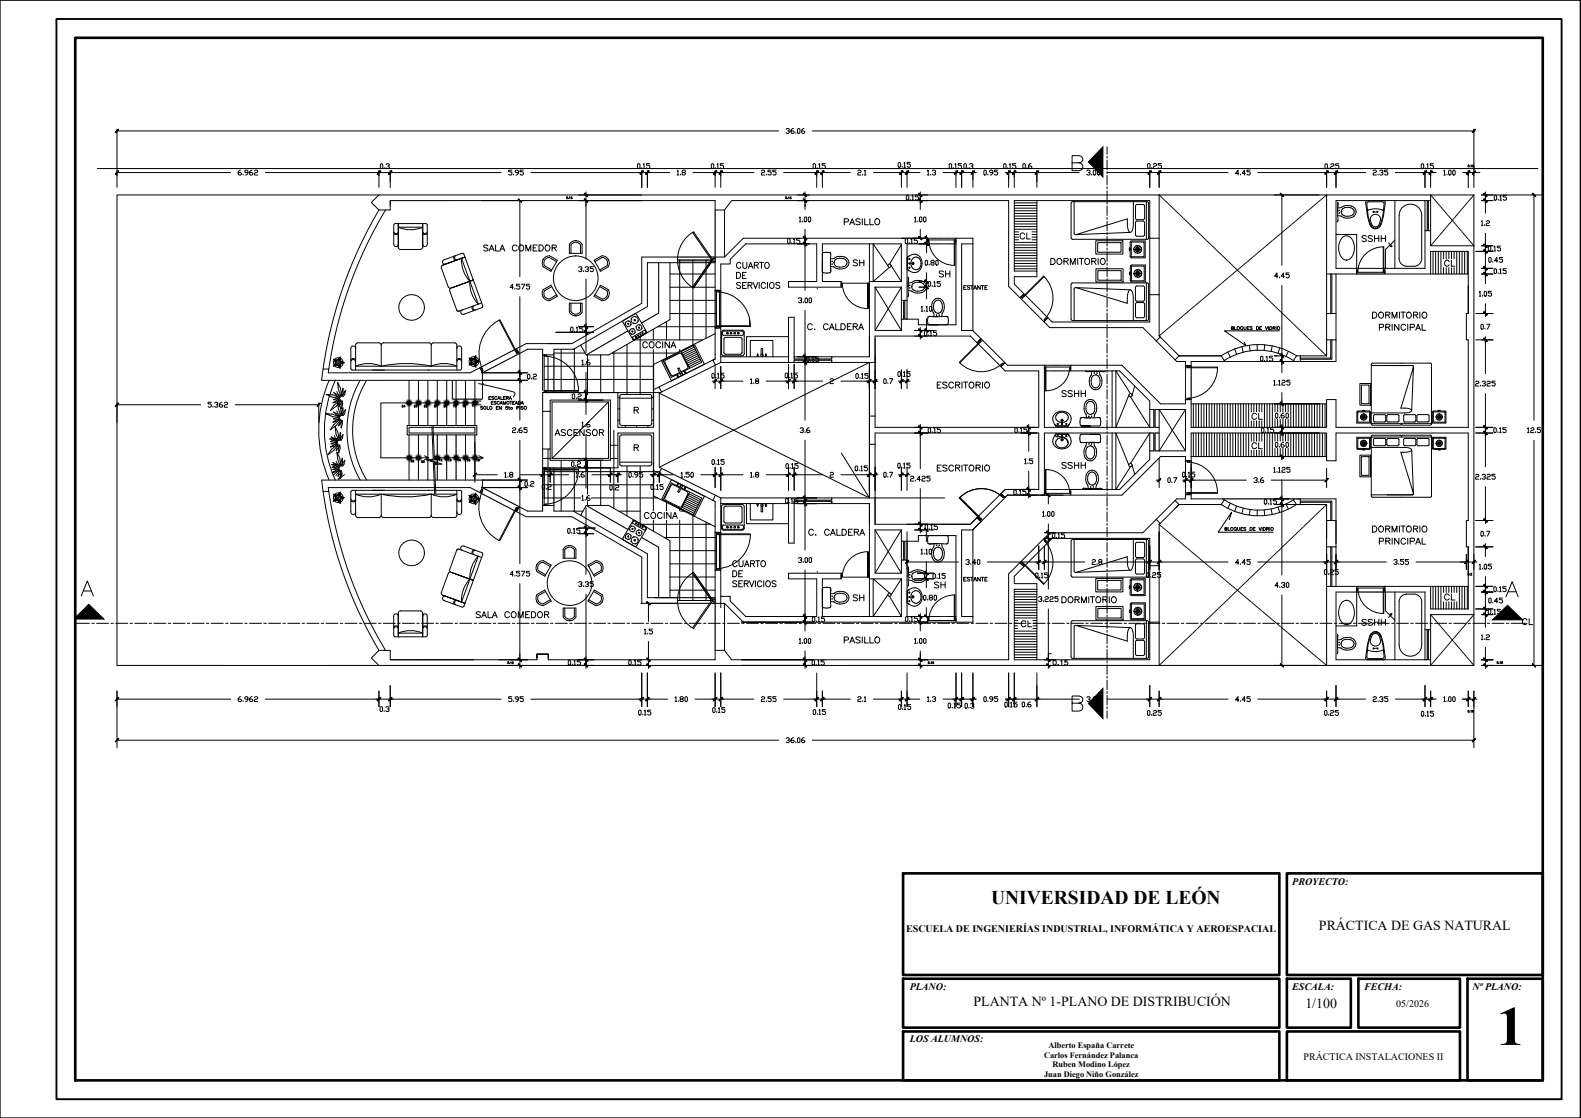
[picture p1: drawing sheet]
<svg xmlns="http://www.w3.org/2000/svg" width="420mm" height="297mm" viewBox="0 0 420 297" stroke-linecap="round" stroke-linejoin="round" font-family="sans-serif">
<defs><g id="words">
<text font-size="14.8" x="397.8" y="277.6">1</text>
<text font-size="5.2" x="263.4" y="240.1">UNIVERSIDAD DE LEÓN</text>
<g font-size="4.9">
<text x="127.4" y="68.1">SALA COMEDOR</text>
<text x="225.4" y="72">SH</text>
<text x="382.8" y="72">CL</text>
<text x="146.4" y="117.1">ASCENSOR</text>
<text x="170" y="139">COCINA</text>
<text x="225.4" y="160.9">SH</text>
<text x="125.2" y="165.5">SALA COMEDOR</text>
<text x="270.2" y="167.9">CL</text>
<text x="403.2" y="167.2">CL</text>
</g>
<g font-size="4.4">
<text x="269.9" y="64.6">CL</text>
<text x="360.9" y="65.3">SSHH</text>
<text x="248.4" y="74.8">SH</text>
<text x="363.4" y="85.7">DORMITORIO</text>
<text x="365.5" y="88.9">PRINCIPAL</text>
<text x="169.7" y="93.5">COCINA</text>
<text x="280.8" y="106.5">SSHH</text>
<text x="331.6" y="112.5">CL</text>
<text x="280.8" y="125.6">SSHH</text>
<text x="331.6" y="120.3">CL</text>
<text x="248" y="126.3">ESCRITORIO</text>
<text x="332" y="129.5">3.6</text>
<text x="363.4" y="142.5">DORMITORIO</text>
<text x="365.5" y="145.7">PRINCIPAL</text>
<text x="288.9" y="151.3">2.8</text>
<text x="246.9" y="157.3">SH</text>
<text x="280.8" y="161.2">DORMITORIO</text>
<text x="382.8" y="160.5">CL</text>
<text x="360.9" y="167.2">SSHH</text>
</g>
<g font-size="4">
<text x="62.1" y="47.6">6.962</text>
<text x="134.1" y="47.6">5.95</text>
<text x="201.1" y="47.6">2.55</text>
<text x="327" y="47.6">4.45</text>
<text x="363.7" y="47.6">2.35</text>
<text x="392.3" y="61">1.2</text>
<text x="392.3" y="88.5">0.7</text>
<text x="233.5" y="103">0.7</text>
<text x="390.9" y="103.7">2.325</text>
<text x="135.1" y="116.1">2.65</text>
<text x="211.3" y="116.1">3.6</text>
<text x="390.9" y="128.4">2.325</text>
<text x="392.3" y="143.6">0.7</text>
<text x="392.3" y="171.1">1.2</text>
<text x="278.7" y="177.8">0.15</text>
</g>
<g font-size="3.7">
<text x="350.5" y="247.1">PRÁCTICA DE GAS NATURAL</text>
<text x="258.7" y="267.3">PLANTA Nº 1-PLANO DE DISTRIBUCIÓN</text>
<text x="346.9" y="267.9">1/100</text>
</g>
<g font-size="3.5">
<text x="124.2" y="109.4">17</text>
<text x="110.8" y="124.2">26</text>
<text x="115.4" y="123.8">12</text>
<text x="117.8" y="123.8">13</text>
<text x="120.3" y="123.8">14</text>
<text x="125.6" y="123.8">16</text>
</g>
<g font-size="3.1">
<text x="105.5" y="109.4">24</text>
<text x="108.7" y="109.4">23</text>
<text x="111.5" y="109.4">22</text>
<text x="116.8" y="109.4">20</text>
<text x="119.2" y="109.4">19</text>
<text x="121.7" y="109.4">18</text>
<text x="107.9" y="123.8">25</text>
</g>
<g font-size="2.7">
<text x="343.4" y="235">PROYECTO:</text>
<text x="240.8" y="247.5">ESCUELA DE INGENIERÍAS INDUSTRIAL, INFORMÁTICA Y AEROESPACIAL</text>
<text x="241.8" y="263">PLANO:</text>
<text x="343.4" y="263">ESCALA:</text>
<text x="362.6" y="263">FECHA:</text>
<text x="391.3" y="263">Nº PLANO:</text>
<text x="371.1" y="267.4">05/2026</text>
<text x="241.8" y="276.9">LOS ALUMNOS:</text>
<text x="346.4" y="281.7">PRÁCTICA INSTALACIONES II</text>
</g>
<g font-size="2.2">
<text x="277.5" y="281">Carlos Fernández Palanca</text>
<text x="278.6" y="278.5">Alberto España Carrete</text>
<text x="277.5" y="286.1">Juan Diego Niño González</text>
<text x="279.7" y="283.5">Ruben Modino López</text>
</g>
</g></defs>
<!-- layer: COTAS -->
<g fill="none" stroke="#000" stroke-width=".27">
<path d="M31.1 34.3v15.5M31.1 34.8h175.8M208.9 34.4l.2-.3h.4l.3 .3v.2l-.5 .2M209.5 34.8l.3 .2-.3 .4h-.4l-.2-.2M210.9 34.1l-.7 .5v.6l.2 .2h.5l.2-.4-.2-.2h-.7M211.5 35.2v.2M211.9 34.4l.3-.3 .4 .3v.8l-.2 .2-.5-.2zM213.7 34.1l-.7 .5v.6l.2 .2h.5l.2-.2-.2-.4h-.7M215.9 34.8h175.8M391.7 34.3v15.5M25.9 44.8h382.8M31.1 45.9h30.2"/>
<path d="M70.5 45.9h62.7M100.7 45.4v4.4M101.1 43.7l.2-.2 .4 .2v.9l-.2 .2-.4-.2zM102.2 44.6v.2M102.6 43.7l.2-.2h.4l.3 .4-.5 .2M103.2 44.1l.3 .3-.3 .4h-.4l-.2-.2M103.7 45.4v4.4M128 53.3h12.1M138.1 53.3v20.2M151.1 52.8h.1M151.3 52.4l.1-.1v.5M152 52.3h-.2v.2h.2v.2h-.3"/>
<path d="M153.7 53.3h16.9M153.7 51.8h16.9M155.7 51v3.9M155.7 53.3v15.6M169.4 43.7l.2-.2 .5 .2v.9l-.2 .2-.5-.2zM170.5 44.6v.2M170.6 45.4v4.4M170.9 43.7l.3-.2v1.3M172 45.4v4.4M172.7 43.5h-.9v.4h.7l.2 .2v.5l-.2 .2h-.5l-.2-.2M178 45.8l-36.9 .1M180 45.4l.2-.2v1.3"/>
<path d="M180 46.5h.4M180.8 46.3v.2M181.5 45.8l-.2-.2 .2-.4h.4l.2 .4-.2 .2h-.4l-.2 .5 .2 .2h.4l.2-.2-.2-.5M184.1 45.8h16.2M189 43.7l.3-.2 .4 .2v.9l-.2 .2-.5-.2zM190.1 45.4v4.4M190.1 44.6v.2M190.5 43.7l.3-.2v1.3M191.5 45.4v4.4M192.3 43.5h-.9v.4h.7l.2 .2v.5l-.2 .2h-.5l-.2-.2M208.2 45.8h17.8M209.3 52.8h.1"/>
<path d="M209.5 52.4l.2-.1v.5M210.2 52.3h-.2v.2h.2v.3l-.3-.1M211.9 53.3h3.1M211.9 51.8h3.1M212.4 57.9l.2-.3v1.3M212.4 58.9h.5M213.3 58.7v.2M213.7 57.9l.2-.3 .5 .3v.8l-.3 .2-.4-.2zM213.9 51v3.9M213.9 53.3v2.3M214.8 57.9l.2-.3 .5 .3v.8l-.3 .2-.4-.2zM216.1 43.7l.2-.2 .4 .2v.9l-.2 .2-.4-.2z"/>
<path d="M217 45.4v4.4M217.2 44.6v.2M217.6 43.7l.2-.2v1.3M218.6 45.4v4.4M219.3 43.5h-.8v.4h.6l.2 .2v.5l-.2 .2h-.4l-.2-.2M228 45.4l.2-.2h.4l.2 .2-.2 .4h-.4l-.2 .3v.4h.8M229.3 46.3v.2M229.7 45.4l.2-.2v1.3M229.7 46.5h.4M232.1 45.8h12.4M238.7 43.4l.2-.3 .4 .3v.8l-.2 .2-.4-.2zM239.5 45.4v4.4"/>
<path d="M239.8 44.2v.2M240.2 43.4l.2-.3v1.3M240.2 44.4h.4M240.9 52.1l.2-.2 .4 .2v.8l-.2 .3-.4-.3zM241.1 45.4v4.4M241.9 52.9v.3M241.9 43.1h-.8v.5h.6l.2 .2v.4l-.2 .2h-.4l-.2-.2M242.4 52.1l.2-.2v1.3M242.4 53.2h.4M243.1 57.9l.2-.3v1.3M243.1 58.9h.4M243.9 58.7v.2"/>
<path d="M244.1 51.9h-.9v.4h.7l.2 .2v.4l-.2 .3h-.5l-.2-.3M244.2 53.3h2.4M244.2 51.8h2.4M244.4 57.9l.2-.3 .4 .3v.8l-.2 .2-.4-.2zM244.6 53.3v-1.5v1.5M244.6 51v.8M244.6 53.3v2.3M245.4 57.9l.3-.3 .4 .3v.8l-.2 .2-.5-.2zM246.5 45.4l.2-.2v1.3M246.5 46.5h.4M247.3 46.3v.2M247.8 45.4l.2-.2h.4l.2 .4-.4 .2"/>
<path d="M248.4 45.8l.2 .3-.2 .4h-.4l-.2-.2M250.6 45.8h8.9M252.3 43.7l.2-.2 .4 .2v.9l-.2 .2-.4-.2zM253.3 44.6v.2M253.8 43.7l.2-.2v1.3M254.1 45.4v4.4M255.5 43.5h-.9v.4h.7l.2 .2v.5l-.2 .2h-.4l-.3-.2M255.6 45.4v4.4M256.2 43.7l.2-.2 .4 .2v.9l-.2 .2-.4-.2zM257.2 44.6v.2M257.7 43.7l.2-.2h.4l.2 .4-.4 .2M258.3 44.1l.2 .2-.2 .5h-.4l-.2-.2"/>
<path d="M258.6 45.4v4.4M261.5 45.4l.2-.2 .4 .2v.9l-.2 .2-.4-.2zM262.5 46.3v.2M263.8 45.8h-.6l-.2-.2 .2-.4h.4l.2 .2v.7l-.6 .4M265.1 45.2h-.8v.4h.6l.2 .2v.5l-.2 .2h-.4l-.2-.2M266.7 43.7l.2-.2 .5 .2v.9l-.3 .2-.4-.2zM267.1 45.8h19.7M267.8 44.6v.2M268 45.4v4.4M268.2 43.7l.3-.2v1.3M269.6 45.4v4.4M270 43.5h-.9v.4h.6l.3 .2v.5l-.3 .2h-.4l-.2-.2"/>
<path d="M271.8 43.7l.2-.3 .5 .3v.8l-.2 .2-.5-.2zM272.9 44.5v.2M274 43.4l-.6 .5v.6l.2 .2h.4l.2-.4-.2-.2h-.6M275.6 45.4v4.4M288.8 45.4l.2-.2h.5l.2 .4-.4 .2M289.5 45.8l.2 .3-.2 .4h-.5l-.2-.2M290.1 46.3v.2M290.5 45.4l.3-.2 .4 .2v.9l-.2 .2-.5-.2zM291.6 45.4l.3-.2 .4 .2v.9l-.2 .2-.5-.2zM294.3 45.8h32.1M305 43.7l.2-.2 .4 .2v.8l-.2 .3-.4-.3zM305.6 45.4v4.4"/>
<path d="M306.1 44.5v.3M306.5 43.7l.2-.2h.4l.3 .2-.3 .4h-.4l-.2 .2v.5h.9M308 45.4v4.4M308.7 43.5h-.9v.4h.7l.2 .2v.4l-.2 .3h-.5l-.2-.3M334.3 45.8h28.6M338.7 51.8h11.9M340.7 51.8v18.7M352.3 43.5l.5 .2v.9l-.2 .2-.5-.2v-.9zM352.6 45.4v4.4M353.2 44.6v.2M353.6 43.7l.3-.2h.4l.2 .2-.2 .5h-.4l-.3 .2v.4h.9M355 45.4v4.4"/>
<path d="M355.8 43.5h-.9v.4h.7l.2 .3v.4l-.2 .2h-.4l-.3-.2M370.8 45.8h10.9M377.7 43.7l.2-.2 .4 .2v.9l-.2 .2-.4-.2zM378.7 45.4v4.4M378.8 44.6v.2M379.2 43.7l.2-.2v1.3M380.2 45.4v4.4M381 43.5h-.9v.4h.6l.3 .3v.4l-.3 .2h-.4l-.2-.2M383.7 45.4l.2-.2v1.3M383.7 46.5h.4M384.5 46.3v.2M385 45.4l.2-.2 .4 .2v.9l-.2 .2-.4-.2z"/>
<path d="M386.1 45.4l.2-.2 .4 .2v.9l-.2 .2-.4-.2zM388.7 45.8h2.3M390.2 45.8h3.1M390.2 45.3v4.6M390.6 44.3h.1M390.9 43.9h.1v.5M391.6 43.9h-.2l-.1 .2 .3-.1v.3h-.3M393.7 53.3h3.1M393.7 51.8h16M394.8 53.3v-1.5v1.5M394.8 51v.8M394.8 53.3v3.3"/>
<path d="M397.1 52.1l.2-.2 .4 .2v.9l-.2 .2-.4-.2zM398.2 53v.2M398.6 52.1l.2-.2v1.3M398.6 53.2h.4M400.3 51.9h-.8v.4h.6l.2 .2v.5l-.2 .2h-.4l-.2-.2M407.7 51.8v59.8M136.4 76.4h-.9l.7-.9v1.3M136.8 76.6v.2M138.1 75.5h-.8v.5h.6l.2 .2v.4l-.2 .2h-.4l-.2-.2M138.1 78.8v20.2M138.6 75.5h.9l-.7 1.3M140.7 75.5h-.8v.5h.6l.2 .2v.4l-.2 .2h-.4l-.2-.2"/>
<path d="M153.8 71.1l.2-.2h.4l.2 .2v.2l-.4 .2M154.4 71.5l.2 .2-.2 .5h-.4l-.2-.3M155.1 71.9v.3M155.5 71.1l.2-.2h.5l.2 .2v.2l-.5 .2M155.7 74.2v12.6M156.2 71.5l.2 .2-.2 .5h-.5l-.2-.3M157.7 70.9h-.9v.4h.7l.2 .2v.4l-.2 .3h-.5l-.2-.3M209.3 63.6l.2-.2 .5 .2v.9l-.2 .2-.5-.2zM210.4 64.5v.2M210.8 63.6l.3-.2v1.3M210.8 64.7h.5M211.9 64.8h3.1"/>
<path d="M212.2 79.4l.2-.3h.5l.2 .5-.5 .2M212.6 63.4h-.9v.4h.7l.2 .2v.5l-.2 .2h-.5l-.2-.2M212.9 79.8l.2 .2-.2 .4h-.5l-.2-.2M213.9 63.3v1.5v-1.5M213.9 60.9v2.4M213.9 64.8v12.3M214.1 79.1l.5 .3v.8l-.2 .2-.5-.2v-.8zM215.2 79.1l.5 .3v.8l-.2 .2-.5-.2v-.8zM240.6 63.6l.2-.2 .4 .2v.9l-.2 .2-.4-.2zM241.6 64.5v.2M242.1 63.6l.2-.2v1.3M242.1 64.7h.4"/>
<path d="M243.8 63.4h-.9v.4h.7l.2 .2v.5l-.2 .2h-.4l-.3-.2M244.2 64.8h2M244.2 76.3h2.3M244.2 74.8h1.6M244.6 60.9v2.4M245.9 69.4l.2-.3 .4 .3v.8l-.2 .2-.4-.2zM246.2 64.8v-1.5v1.5M246.2 76.3v-1.5v1.5M246.2 62.5v.8h-3.6M246.2 64.8v2.3M246.2 72.4v2.4M246.2 76.3v3.1"/>
<path d="M246.7 75l.2-.2 .4 .2v.9l-.2 .2-.4-.2zM247.6 69.8l-.2-.2 .2-.5h.4l.3 .3-.3 .4h-.4l-.2 .2 .2 .4h.4l.3-.2-.3-.4M248.7 69.4l.2-.3 .4 .3v.8l-.2 .2-.4-.2zM339.6 73.4h-.9l.7-.9v1.3M340 73.6v.2M340.7 75.8v18.7M341.3 73.4h-.9l.7-.9v1.3M342.6 72.5h-.9v.5h.7l.2 .2v.4l-.2 .2h-.4l-.3-.2M392.2 66.8h4.6M393.1 77.6l.2-.2v1.3M393.1 78.7h.5M393.7 72.8h3.1"/>
<path d="M393.7 71.3h3.1M393.7 65.3h3.1M394 78.5v.2M394.4 77.6l.2-.2 .5 .2v.9l-.2 .2-.5-.2zM394.8 72.8v-1.5v1.5M394.8 65.3v1.5v-1.5M394.8 61.9v3.4M394.8 66.8v4.5M394.8 72.8v2.6M395.5 65.6l.2-.2 .5 .2v.9l-.2 .2-.5-.2zM395.6 68.6l.3-.2 .4 .2v.9l-.2 .2-.5-.2zM396.4 77.4h-.9v.4h.7l.2 .2v.5l-.2 .2h-.5l-.2-.2"/>
<path d="M396.6 66.5v.2M396.7 69.5v.2M397 65.6l.3-.2v1.3M397 66.7h.5M397.1 71.6l.2-.2 .4 .2v.9l-.2 .2-.4-.2zM398 69.3h-.8l.6-.9v1.3M398.1 72.5v.2M398.6 71.6l.2-.2v1.3M398.6 72.7h.4M398.8 65.4h-.9v.4h.7l.2 .2v.5l-.2 .2h-.5l-.2-.2M399.3 68.4h-.8v.4h.6l.2 .2v.5l-.2 .2h-.4l-.2-.2M400.3 71.4h-.9v.4h.7l.2 .2v.5l-.2 .2h-.4l-.3-.2"/>
<path d="M128 99h12.1M140.2 99.6l.2-.2 .4 .2v.9l-.2 .2-.4-.2zM141.7 99.6l.2-.2h.4l.3 .2-.3 .4h-.4l-.2 .3v.4h.9M147.7 88.3h10M151.6 87.1l.3-.2 .4 .2v.9l-.2 .2-.5-.2zM152.7 88v.2M153.2 87.1l.2-.2v1.3M153.2 88.2h.4M153.7 86.8h4.1M154.6 95.9l.3-.3v1.3M154.6 96.9h.5M154.9 86.9h-.9v.4h.7l.2 .2v.5l-.2 .2h-.4l-.3-.2"/>
<path d="M155.5 96.7v.2M155.7 86.8v1.5v-1.5M155.7 88.3v5.3M155.7 98.9v5.4M156.6 95.6l-.7 .5v.6l.3 .2h.4l.2-.2-.2-.4h-.7M189.4 99.2l.4 .2v.8l-.2 .3-.4-.3v-.8zM190.1 97.4v5.9M190.7 99.4l.2-.2v1.3M191.5 97.4v5.9M192.4 99.2h-.8v.4h.6l.2 .2v.4l-.2 .3h-.4l-.2-.3M208.7 99.3l.2-.2 .4 .2v.9l-.2 .2-.4-.2zM209.5 96.8v6.5"/>
<path d="M210.2 99.3l.2-.2v1.3M211 96.8v6.5M211.9 99.1h-.8v.4h.6l.2 .3v.4l-.2 .2h-.4l-.2-.2M211.9 94.8h5.1M211.9 96.3h5.1M213.5 80.2v.2M213.9 94.8v1.5v-1.5M213.9 82.4v12.4M213.9 96.3v15.3M214.4 95l.2-.2 .4 .2v.9l-.2 .2-.4-.2zM215.4 95.9v.2M215.9 95l.2-.2v1.3"/>
<path d="M215.9 96.1h.4M217.6 94.8h-.9v.4h.7l.2 .3v.4l-.2 .2h-.4l-.3-.2M227.4 99.5l.3-.3 .4 .3v.8l-.2 .2-.5-.2zM229 99.5l.2-.3v1.3M230.7 99.2h-.9v.5h.7l.2 .2v.4l-.2 .2h-.5l-.2-.2M231.1 98.3v5M232.6 89.8v13.5M239.5 98.3v5M239.7 99.8v.2M240.1 98.9l.2-.2v1.3M241.1 98.1v5.2M241.9 98.7h-.9v.5h.6l.3 .2v.4l-.3 .2h-.4l-.2-.2"/>
<path d="M243.1 89.3h3.5M243.1 87.8h5.1M244.6 89.3v-1.5v1.5M244.6 87v.8M244.6 89.3v.8M244.8 81.6l.2-.2v1.3M244.8 82.7h.5M245.7 88.1l.2-.2 .4 .2v.9l-.2 .2-.4-.2zM245.7 82.5v.2M246.1 81.6l.2-.2v1.3M246.1 82.7h.5M246.2 84.7v3.1"/>
<path d="M246.8 89v.2M247 81.6l.2-.2 .4 .2v.9l-.2 .2-.4-.2zM247.2 88.1l.2-.2v1.3M247.2 89.2h.4M248.9 87.9h-.8v.4h.6l.2 .2v.5l-.2 .2h-.4l-.2-.2M335.2 94.6l.4 .3v.8l-.2 .2-.4-.2v-.8zM336.1 95.7v.2M336.5 94.9l.2-.3v1.3M336.5 95.9h.4M338.2 94.6h-.8v.5h.6l.2 .2v.4l-.2 .2h-.4l-.2-.2M338.7 96h7.9M338.7 94.5h2.2"/>
<path d="M340.7 96v-1.5v1.5M340.7 96v3M392.2 90.3h4.6M392.2 83.3h4.6M394.8 80.7v3.4M394.8 89.4v9.9M31.1 107v5.3M31.1 107.5h22.2M56.2 106.9h-.9v.4h.6l.3 .2v.5l-.3 .2h-.4l-.2-.2M56.6 108v.2M57 107.1l.3-.2h.4l.2 .2v.2l-.4 .2M57.7 107.5l.2 .3-.2 .4h-.4l-.3-.2"/>
<path d="M59 106.9l-.7 .4v.7l.2 .2h.5l.2-.2-.2-.5h-.7M59.6 107.1l.2-.2h.5l.2 .2-.2 .4h-.5l-.2 .3v.4h.9M62.5 107.5h22.2M84.7 107v5.3M126.2 117.5v10.6M128.2 101h11.9M138.1 101v-2v2M138.1 101v10.6M138.1 116.9v10.6M141.3 100.5v.2M152.1 104.9l.2-.3 .4 .3v.8l-.2 .2-.4-.2zM153.2 105.7v.2"/>
<path d="M153.6 104.9l.2-.3h.4l.3 .3-.3 .4h-.4l-.2 .2v.4h.9M153.7 104.3h8.5M153.7 106.3h6.5M155.7 104.3v2v-2M155.7 106.3v3.8M155.7 115.4v6.9M189.3 101.3h8.2M190.3 100.2v.3M190.7 100.5h.4M199.5 100.8l.2-.2v1.3M199.5 101.9h.4M200.3 101.7v.2"/>
<path d="M201 101.3l-.2-.3 .2-.4h.4l.2 .2-.2 .5h-.4l-.2 .2 .2 .4h.4l.2-.2-.2-.4M203.6 101.3h15M209.8 100.2v.2M210.2 100.4h.4M213.9 116.9v15.4M220.6 100.8l.2-.2h.5l.2 .2-.2 .5h-.5l-.2 .2v.4h.9M223.5 101.3h9.1M228.5 100.3v.2M229 100.5h.4M238.7 101.3h3.2M240.1 100h.5M243.1 115h3.5"/>
<path d="M243.1 113.5h3.5M244.6 115v-1.5v1.5M244.6 112.7v.8M244.6 115v9.5M246.7 113.9l.2-.3 .4 .3v.8l-.2 .2-.4-.2zM247.8 114.7v.2M248.2 113.9l.2-.3v1.3M248.2 114.9h.4M249.9 113.6h-.8v.5h.6l.2 .2v.4l-.2 .2h-.4l-.2-.2M269.7 113.9l.2-.3 .5 .3v.8l-.3 .2-.4-.2zM270.8 114.7v.2M271.2 113.9l.2-.3v1.3"/>
<path d="M271.2 114.9h.5M271.4 115h4.2M271.4 113.5h4.2M272.9 113.6h-.8v.5h.6l.2 .2v.4l-.2 .2h-.4l-.2-.2M273.4 115v-1.5v1.5M273.4 112.7v.8M273.4 115v4.9M335.2 113.9l.3-.3 .4 .3v.8l-.2 .2-.5-.2zM336.3 114.7v.2M336.8 113.9l.2-.3v1.3M336.8 114.9h.4M338.5 113.6h-.9v.5h.7l.2 .2v.4l-.2 .2h-.5l-.2-.2"/>
<path d="M338.5 101.2l.2-.2v1.3M338.5 102.3h.4M338.7 115h11.9M338.7 113.5h11.9M338.7 107.3h11.9M338.9 117.7l.2-.2 .5 .2v.9l-.2 .2-.5-.2zM338.9 110l.2-.2 .5 .2v.9l-.2 .2-.5-.2zM339.4 102.1v.2M339.8 101.2l.2-.2v1.3M339.8 102.3h.4M340 110.9v.2M340 118.6v.2"/>
<path d="M340.7 115v-1.5v1.5M340.7 101.2l.2-.2h.4l.2 .2-.2 .5h-.4l-.2 .2v.4h.8M340.7 104.3v3.5M340.7 112.7v3.1M341.1 117.5l-.7 .5v.6l.3 .2h.4l.2-.2-.2-.4h-.7M341.1 109.8l-.7 .4v.7l.3 .2h.4l.2-.2-.2-.5h-.7M341.7 117.7l.3-.2 .4 .2v.9l-.2 .2-.5-.2zM341.7 110l.3-.2 .4 .2v.9l-.2 .2-.5-.2zM342.8 101h-.8v.5h.6l.2 .2v.4l-.2 .2h-.4l-.2-.2M392.2 115h4.6M392.2 113.5h4.6M394.8 115v-1.5v1.5"/>
<path d="M394.8 104.6v8.9M394.8 115v9M397 113.9l.2-.3 .4 .3v.8l-.2 .2-.4-.2zM398.1 114.7v.2M398.5 113.9l.2-.3v1.3M398.5 114.9h.4M400.3 113.6h-.9v.5h.6l.3 .2v.4l-.3 .2h-.4l-.2-.2M405.9 113.9l.3-.3v1.3M405.9 114.9h.5M406.8 113.9l.2-.3h.4l.3 .3-.3 .4h-.4l-.2 .2v.4h.9M407.7 116.9v59.9M408.1 114.7v.2"/>
<path d="M409.4 113.6h-.9v.5h.7l.2 .2v.4l-.2 .2h-.5l-.2-.2M126.2 126.1h5.9M128 129.5h12.1M128.2 127.5h11.9M134.1 125.7l.2-.2v1.3M134.1 126.8h.5M135 126.6v.2M135.6 126.1l-.2-.2 .2-.4h.5l.2 .4-.2 .2h-.5l-.2 .5 .2 .2h.5l.2-.2-.2-.5M138.1 129.5v-2v2M138.1 129.5v20.3M138.3 126.1h12.8M139.5 128.1l.2-.2 .4 .2v.9l-.2 .2-.4-.2z"/>
<path d="M140.6 129v.2M141 128.1l.2-.2h.5l.2 .2-.2 .4h-.5l-.2 .3v.4h.9M144.1 128.9l.2-.2 .4 .2v.9l-.2 .2-.4-.2zM144.2 124.3v3.8M145.2 129.8v.2M145.6 128.9l.2-.2h.5l.2 .2-.2 .5h-.5l-.2 .2v.4h.9M146.2 124.3v3.8M152.1 122.6l.4 .3v.8l-.2 .2-.4-.2v-.8zM153 123.7v.2M153.1 125.7l.2-.2v1.3M153.1 126.8h.5M153.4 122.9l.2-.3h.5l.2 .3-.2 .4h-.5l-.2 .2v.4h.9"/>
<path d="M153.7 124.3h8.5v3.8M153.7 122.3h6.5M154 126.6v.2M154.6 131.9l.3-.3v1.3M154.6 132.9h.5M155.1 125.5l-.7 .4v.7l.2 .2h.5l.2-.2-.2-.5h-.7M155.5 132.7v.2M155.7 122.3v2v-2M155.7 124.3v5.3M155.7 134.9v5.4M156.6 131.6l-.7 .5v.6l.3 .2h.4l.2-.4-.2-.2h-.7M157.3 126.1h7.8"/>
<path d="M162.1 129.1l.2-.2 .4 .2v.9l-.2 .2-.4-.2zM163.1 130v.2M163.6 129.1l.2-.2h.4l.2 .2-.2 .5h-.4l-.2 .2v.4h.8M164.2 125.7v2.4M167.1 125.7l.2-.2 .5 .2v.9l-.2 .2-.5-.2zM168.2 126.6v.2M169.5 126.1h-.6l-.3-.2 .3-.4h.4l.2 .2v.7l-.6 .4M170.8 125.5h-.9v.4h.7l.2 .2v.5l-.2 .2h-.5l-.2-.2M172.8 126.1h6.2M173 129l.2-.2 .4 .2v.8l-.2 .3-.4-.3zM173.7 127.1v1M174.1 129.8v.3"/>
<path d="M174.5 129l.2-.2v1.3M174.5 130.1h.4M175.2 126.1v2M176.2 128.8h-.8v.4h.6l.2 .2v.4l-.2 .3h-.4l-.2-.3M181 125.7l.2-.2v1.3M181 126.8h.4M181.9 126.6v.2M183.2 125.5h-.9v.4h.7l.2 .2v.5l-.2 .2h-.5l-.2-.2M183.6 125.7l.2-.2 .5 .2v.9l-.3 .2-.4-.2zM186.3 126.1h11.2M189.4 122.1l.5 .2v.9l-.3 .2-.4-.2v-.9zM190.1 124.1v5.4"/>
<path d="M190.3 123.2v.2M190.7 122.3l.2-.2v1.3M190.7 123.4h.5M191.5 124.1v6.2M192.5 122.1h-.9v.4h.6l.3 .3v.4l-.3 .2h-.4l-.2-.2M199.5 125.7l.2-.2v1.3M199.5 126.8h.4M200.3 126.6v.2M201 126.1l-.2-.2 .2-.4h.4l.2 .4-.2 .2h-.4l-.2 .5 .2 .2h.4l.2-.2-.2-.5M203.6 126.1h15M208.8 132.6l.2-.2 .4 .2v.9l-.2 .2-.4-.2zM208.9 123.4l.2-.2 .4 .2v.8l-.2 .3-.4-.3z"/>
<path d="M209.5 124.1v6.2M209.8 133.5v.2M209.9 124.2v.3M210.3 132.6l.2-.2v1.3M210.3 133.7h.4M210.4 123.4l.2-.2v1.3M210.4 124.5h.4M211 124.1v6.2M211.9 133.8h5.1M211.9 132.3h5.1M212 132.4h-.9v.4h.7l.2 .2v.5l-.2 .2h-.4l-.3-.2M212.1 123.2h-.9v.4h.7l.2 .2v.4l-.2 .3h-.4l-.3-.3"/>
<path d="M213.9 132.3v1.5v-1.5M213.9 133.8v12.3M220.6 125.7l.2-.2h.5l.2 .2-.2 .4h-.5l-.2 .3v.4h.9M223.5 126.1h9.9M227.3 124l.2-.2 .4 .2v.9l-.2 .2-.4-.2zM228.4 124.9v.2M228.8 124l.2-.2v1.3M228.8 125.1h.4M230.5 123.8h-.8v.4h.6l.2 .2v.5l-.2 .2h-.4l-.2-.2M231.1 124.1v6.2M232.6 124.1v6.2M234.9 125.7l.2-.2 .4 .2v.9l-.2 .2-.4-.2z"/>
<path d="M235.9 126.6v.2M236.4 125.5h.8l-.6 1.3M238.6 123.3l.2-.2 .5 .2v.8l-.3 .3-.4-.3zM238.7 126.1h3.2M239.5 124.1v6.2M239.7 124.1v.3M240.1 123.3l.2-.2v1.3M240.1 124.4h.5M241.1 124.1v6.2M241.9 123.1h-.9v.4h.6l.3 .2v.4l-.3 .3h-.4l-.2-.3M242 126.7l.2-.2h.4l.2 .2-.2 .5h-.4l-.2 .2v.4h.8M243.1 139.3h3.5"/>
<path d="M243.3 127.6v.2M244.6 127.4h-.9l.7-.9v1.3M244.6 129.8v9.5M245 126.7l.2-.2h.5l.2 .2-.2 .5h-.5l-.2 .2v.4h.9M245.9 139.6l.2-.2 .4 .2v.9l-.2 .2-.4-.2zM247.2 126.5h-.9v.5h.7l.2 .2v.4l-.2 .2h-.5l-.2-.2M247.4 139.6l.2-.2v1.3M249.1 139.4h-.8v.4h.6l.2 .2v.5l-.2 .2h-.4l-.2-.2M269.4 130.4l.2-.3 .5 .3v.8l-.2 .2-.5-.2zM270.5 131.2v.2M270.9 130.4l.3-.3v1.3M270.9 131.4h.5"/>
<path d="M271.4 131.5h4.2M271.4 130h4.2M272.3 122.1l.2-.2v1.3M272.3 123.2h.4M272.7 130.1h-.9v.5h.7l.2 .2v.4l-.2 .2h-.5l-.2-.2M273.2 123v.2M273.4 131.5v-1.5v1.5M273.4 125.2v4.8M273.4 131.5v.8M274.5 121.9h-.9v.4h.7l.2 .2v.5l-.2 .2h-.5l-.2-.2M276.6 131.5h5.9M277.1 136.1l.2-.2v1.3"/>
<path d="M277.1 137.2h.4M278 137v.2M278.4 136.1l.2-.2 .4 .2v.9l-.2 .2-.4-.2zM278.6 131.5v2.4M278.6 139.2v2.3M279.5 136.1l.2-.2 .4 .2v.9l-.2 .2-.4-.2zM307.3 127.6h1.1M308 121.8v7.8M310.4 127.1l.2-.2 .4 .2v.9l-.2 .2-.4-.2zM311.4 128v.2M311.9 126.9h.8l-.6 1.3M314.3 127.6h17"/>
<path d="M314.3 125.7l.2-.2 .4 .2v.8l-.2 .3-.4-.3zM315 121.8v7.8M315.4 126.5v.3M315.8 125.7l.2-.2v1.3M315.8 126.8h.4M316.6 123.3v6.3M317.5 125.5h-.8v.4h.6l.2 .2v.4l-.2 .3h-.4l-.2-.3M336 132.9l.2-.3 .4 .3v.8l-.2 .2-.4-.2zM337.1 133.7v.2M337.5 132.9l.2-.3v1.3M337.5 133.9h.4M337.9 127.6h14.7"/>
<path d="M338.5 124.4l.2-.2v1.3M338.5 125.5h.4M338.7 134h11.9M338.7 132.5h3.9M338.7 121.3h11.9M339.2 132.6h-.8v.5h.6l.2 .2v.4l-.2 .2h-.4l-.2-.2M339.4 125.3v.2M339.8 124.4l.2-.2v1.3M339.8 125.5h.4M340.7 134v-1.5v1.5M340.7 124.4l.2-.2h.4l.2 .2-.2 .4h-.4l-.2 .2v.5h.8M340.7 120.8v1.4"/>
<path d="M340.7 127.5v5M340.7 134v18.8M342.8 124.2h-.8v.4h.6l.2 .2v.5l-.2 .2h-.4l-.2-.2M352.6 124.4v5.2M392.2 138.3h4.6M394.8 129.3v9.8M136.4 152.6h-.9l.7-.8v1.3M136.8 152.9v.2M138.1 151.8h-.8v.4h.6l.2 .2v.5l-.2 .2h-.4l-.2-.2M138.1 155.1v20.2M138.6 151.8h.9l-.7 1.3M140.7 151.8h-.8v.4h.6l.2 .2v.5l-.2 .2h-.4l-.2-.2"/>
<path d="M150.9 140.6l.2-.2 .4 .2v.9l-.2 .2-.4-.2zM152 141.5v.2M152.4 140.6l.2-.2v1.3M152.4 141.7h.4M153.7 141.8h4.1M153.7 140.3h4.5M153.8 154.8l.2-.2h.4l.2 .2v.2l-.4 .2M154.1 140.4h-.8v.4h.6l.2 .2v.5l-.2 .2h-.4l-.2-.2M154.4 155.2l.2 .2-.2 .5h-.4l-.2-.3M155.1 155.6v.3M155.5 154.8l.2-.2h.5l.2 .2v.2l-.5 .2M155.7 140.3v1.5v-1.5"/>
<path d="M155.7 141.8v10.8M155.7 157.9v17.4M156.2 155.2l.2 .2-.2 .5h-.5l-.2-.3M157.7 154.6h-.9v.4h.7l.2 .2v.4l-.2 .3h-.5l-.2-.3M212.2 148.4l.2-.3h.5l.2 .5-.5 .2M212.9 148.8l.2 .2-.2 .4h-.5l-.2-.2M213.5 149.2v.2M213.9 151.4v12.4M214.1 148.1l.5 .3v.8l-.2 .2-.5-.2v-.8zM215 148.4l.2-.3 .5 .3v.8l-.2 .2-.5-.2zM241.1 149.3h13.6M241.1 141.3v10"/>
<path d="M243.1 140.8h5.1M243.1 153.8h5.1M243.8 152.3h4.4M244.6 140.8v-1.5v1.5M244.6 140.8v.8M244.8 146.1l.2-.2v1.3M244.8 147.2h.4M245.4 158.4l.2-.3 .5 .3v.8l-.2 .2-.5-.2zM245.6 147v.2M246.1 146.1l.2-.2v1.3M246.1 147.2h.4M246.2 140.8v3.1"/>
<path d="M246.2 149.2v3.1M246.5 159.2v.2M246.9 146.1l.3-.2 .4 .2v.9l-.2 .2-.5-.2zM247 140.5v.2M247.2 158.8l-.3-.2 .3-.5h.4l.2 .3-.2 .4h-.4l-.3 .2 .3 .4h.4l.2-.2-.2-.4M247.4 140.7h.4M248.2 158.4l.2-.3 .5 .3v.8l-.2 .2-.5-.2zM256.7 148.9l.2-.2h.5l.2 .4-.5 .2M257.4 149.3l.2 .2-.2 .5h-.5l-.2-.2M258 149.8v.2M259.3 149.5h-.9l.7-.8v1.3M259.7 148.9l.3-.2 .4 .2v.9l-.2 .2-.5-.2z"/>
<path d="M262.4 149.3h25.9M275.2 152.4l.2-.2 .5 .2v.9l-.3 .2-.4-.2zM276 158.7l.2-.2h.4l.3 .5-.5 .2M276.1 145v6.3M276.3 153.3v.2M276.6 159.2l.3 .2-.3 .4h-.4l-.2-.2M276.7 152.4l.2-.2v1.3M276.7 153.5h.5M277.3 159.6v.2M277.6 145v6.3M277.6 143h3M277.6 141.5h3"/>
<path d="M277.7 158.7l.3-.2h.4l.2 .2-.2 .5h-.4l-.3 .2v.4h.9M278.5 152.2h-.9v.5h.6l.3 .2v.4l-.3 .2h-.4l-.2-.2M278.6 143v-1.5v1.5M278.6 143v13.5M279 158.7l.2-.2h.5l.2 .2-.2 .5h-.5l-.2 .2v.4h.9M279.7 141.9l.2-.3 .4 .3v.8l-.2 .2-.4-.2zM280.8 142.7v.2M281.2 141.9l.2-.3v1.3M281.2 142.9h.4M282.9 141.6h-.8v.5h.6l.2 .2v.4l-.2 .2h-.4l-.2-.2M294.9 149.3h31.5M304.8 152.3l.2-.2 .4 .2v.9l-.2 .2-.4-.2z"/>
<path d="M305.6 145v6.3M305.9 153.2v.2M306.3 152.3l.2-.2h.4l.3 .2-.3 .5h-.4l-.2 .2v.4h.9M308 141.3v10M308.5 152.1h-.9v.5h.7l.2 .2v.4l-.2 .2h-.5l-.2-.2M329.2 149.5h-.8l.6-.8v1.3M329.6 149.8v.2M331 149.5h-.9l.6-.8v1.3M332.3 148.7h-.9v.4h.6l.3 .2v.5l-.3 .2h-.4l-.2-.2M334.3 149.3h34.1M339.7 155.6h-.9l.7-.8v1.3M340.1 155.9v.2"/>
<path d="M340.6 155l.2-.2h.4l.2 .2v.2l-.4 .2M340.7 158.1v18.7M341.2 155.4l.2 .2-.2 .5h-.4l-.2-.2M341.9 155l.2-.2 .4 .2v.9l-.2 .2-.4-.2zM352 151.6l.2-.3 .4 .3v.8l-.2 .3-.4-.3zM352.6 147.3v4M353.1 152.4v.3M353.5 151.6l.2-.3h.4l.3 .3-.3 .4h-.4l-.2 .2v.5h.9M355 147.3v4M355.7 151.3h-.9v.5h.6l.3 .2v.4l-.3 .3h-.4l-.2-.3M370.4 148.9l.2-.2h.5l.2 .4-.4 .2M371.1 149.3l.2 .2-.2 .5h-.5l-.2-.2"/>
<path d="M371.7 149.8v.2M373 148.7h-.8v.4h.6l.2 .2v.5l-.2 .2h-.4l-.2-.2M374.3 148.7h-.8v.4h.6l.2 .2v.5l-.2 .2h-.4l-.2-.2M376.3 149.3h13.4M388.1 149.3h4.4M389.7 151.3v-4v4M390.6 152.8h.1M390.8 152.4l.2-.1 .1 .1-.3 .4h.4M391.7 147.3v4M392.2 145.3h4.6M392.2 155.8h4.6M393.1 150.1l.2-.2v1.3"/>
<path d="M393.1 151.2h.5M393.7 157.3h3.1M394 151v.2M394.4 150.1l.2-.2 .5 .2v.9l-.2 .2-.5-.2zM394.8 157.3v-1.5v1.5M394.8 144.4v3.5M394.8 153.2v2.6M394.8 157.3v4.5M395.6 159.1l.3-.2 .4 .2v.9l-.2 .2-.5-.2zM396.4 149.9h-.9v.4h.7l.2 .2v.5l-.2 .2h-.5l-.2-.2M396.7 160v.2M397 156.1l.2-.2 .4 .2v.9l-.2 .2-.4-.2z"/>
<path d="M398 159.8h-.8l.6-.9v1.3M398.1 157v.2M398.5 156.1l.2-.2v1.3M398.5 157.2h.4M399.3 158.9h-.8v.4h.6l.2 .2v.5l-.2 .2h-.4l-.2-.2M400.2 155.9h-.8v.4h.6l.2 .2v.5l-.2 .2h-.4l-.2-.2M132.6 175.3h7.5M135.4 176.3h.1M135.6 176.8h4.5M135.7 175.9l.1-.1v.5M136.4 175.8h-.2l-.1 .3 .3-.1v.3l-.3-.1M138.1 173.7v3.9"/>
<path d="M151 175.6l.2-.2 .5 .2v.9l-.3 .2-.4-.2zM152.1 176.5v.2M152.5 175.6l.2-.2v1.3M152.5 176.7h.5M153.7 176.8h4.1M153.7 175.3h4.1M154.3 175.4h-.9v.4h.7l.2 .2v.5l-.2 .2h-.5l-.2-.2M155.7 175.3v1.5v-1.5M155.7 176.8v.8M167.1 175.6l.2-.2 .4 .2v.9l-.2 .2-.4-.2zM168.2 176.5v.2M168.6 175.6l.2-.2v1.3"/>
<path d="M168.6 176.7h.4M170.3 175.3h.3M170.3 160.3h.3M170.3 175.4h-.8v.4h.6l.2 .2v.5l-.2 .2h-.4l-.2-.2M170.5 178.8v9M171.2 167.4l.3-.3v1.3M171.2 168.4h.5M172 178.8v9M172.1 168.2v.2M172.3 175.3v1.5v-1.5M172.3 160.3v4.8M172.3 170.4v4.9"/>
<path d="M172.3 176.8v.8M173.4 167.1h-.9v.5h.7l.2 .2v.4l-.2 .2h-.4l-.3-.2M190.1 178.8v9M191.5 178.8v9M197.1 176.8h18.8M197.1 175.3h18.8M197.1 165.3h18.8M211.9 163.8h3.1M212.4 169.9l.2-.3v1.3M212.4 170.9h.5M213.3 170.7v.2M213.7 169.9l.2-.3 .5 .3v.8l-.3 .2-.4-.2z"/>
<path d="M213.9 163.8v1.5v-1.5M213.9 175.3v1.5v-1.5M213.9 165.3v2.3M213.9 172.9v2.4M213.9 176.8v.8M214.8 169.9l.2-.3 .5 .3v.8l-.3 .2-.4-.2zM215.8 175.6l.2-.2 .5 .2v.9l-.3 .2-.4-.2zM215.9 164.1l.2-.2 .4 .2v.9l-.2 .2-.4-.2zM216.9 176.5v.2M217 165v.2M217 178.8v9M217.3 175.6l.3-.2v1.3"/>
<path d="M217.3 176.7h.5M217.4 164.1l.2-.2v1.3M217.4 165.2h.4M219.1 175.4h-.9v.4h.6l.3 .2v.5l-.3 .2h-.4l-.2-.2M219.1 163.9h-.8v.4h.6l.2 .2v.5l-.2 .2h-.4l-.2-.2M240.6 164l.2-.2 .5 .2v.9l-.3 .2-.4-.2zM241.1 178.8v9M241.7 164.9v.2M242.1 164l.2-.2v1.3M242.1 165.1h.5M243.1 176.8h3.5M243.1 163.8h5.1"/>
<path d="M243.1 169.9l.2-.3v1.3M243.1 170.9h.4M243.9 163.8h-.9v.5h.6l.3 .2v.4l-.3 .2h-.4l-.2-.2M243.9 170.7v.2M244.2 175.3h2.4M244.2 165.3h2.4M244.4 169.9l.2-.3 .4 .3v.8l-.2 .2-.4-.2zM244.6 165.3v-1.5v1.5M244.6 173.7v3.9M244.6 163v.8M244.6 165.3v2.3M244.6 172.9v2.4"/>
<path d="M245.4 169.9l.3-.3 .4 .3v.8l-.2 .2-.5-.2zM246.2 161.4v2.4M247.2 176.3h.1M247.4 175.9l.1-.1v.5M248.1 175.8h-.2v.2h.2v.3l-.3-.1M254.1 178.8v9M255.6 178.8v9M258.6 178.8v9M268 178.8v9M269.6 178.8v9M275.6 178.8v9M278.6 161.8v13.5"/>
<path d="M338.7 176.8h11.9M392.2 161.8h4.6M393.7 176.8h16M393.7 175.3h3.1M393.7 163.3h3.1M394.8 174.5v3.1M394.8 163.3v-1.5v1.5M394.8 163.3v3.3M394.8 171.9v3.4M395.5 162.1l.2-.2 .5 .2v.9l-.2 .2-.5-.2zM396.6 163v.2M396.8 175.3h-3.1h3.1"/>
<path d="M397 162.1l.3-.2v1.3M397 163.2h.5M398.3 176.2h.1M398.6 175.9l.1-.1v.5M398.8 161.9h-.9v.4h.7l.2 .3v.4l-.2 .2h-.5l-.2-.2M399.3 175.8h-.2l-.1 .2h.3v.2h-.3M31.1 183.6v15.1M31.1 185.8h30.2M31.1 196.7h175.8M63.9 185.1l-.6 .4v.7l.2 .2h.4l.3-.2-.3-.4h-.6M64.6 186.2v.2M65.9 185.8h-.6l-.3-.5 .3-.2h.4l.2 .2v.7l-.6 .4"/>
<path d="M67 185.1l-.7 .4v.7l.2 .2h.5l.2-.2-.2-.4h-.7M67.6 185.3l.2-.2h.5l.2 .2-.2 .5h-.5l-.2 .2v.4h.9M70.5 185.8h62.7M100.7 183.6v4.2M101 188l.2-.2 .5 .2v.8l-.3 .2-.4-.2zM102.1 188.8v.2M102.5 188l.2-.2h.5l.2 .2-.2 .4h-.2M103.2 188.4l.2 .2-.2 .4h-.5l-.2-.2M103.7 182.1v5.7M136 185.1h-.8v.4h.6l.2 .3v.4l-.2 .2h-.4l-.2-.2M136.5 186.2v.2M137.8 185.8h-.7l-.2-.5 .2-.2h.5l.2 .2v.7l-.7 .4"/>
<path d="M139.1 185.1h-.9v.4h.7l.2 .3v.4l-.2 .2h-.5l-.2-.2M169.7 188.9l.2-.2 .5 .2v.9l-.2 .2-.5-.2zM170.8 189.8v.2M171.2 188.9l.3-.2v1.3M171.2 190h.5M173 188.7h-.9v.4h.7l.2 .2v.5l-.2 .2h-.5l-.2-.2M177.4 185.7l-36.3 .1M179.4 185.3l.2-.2v1.3M179.4 186.4h.5M180.3 186.2v.2M180.9 185.7l-.2-.2 .2-.4h.5l.2 .2-.2 .4h-.5l-.2 .3 .2 .4h.5l.2-.2-.2-.5M182 185.3l.2-.2 .5 .2v.9l-.2 .2-.5-.2z"/>
<path d="M184.7 185.7h15.6M189.4 188.2l.2-.2 .5 .2v.9l-.3 .2-.4-.2zM190.5 189.1v.2M190.9 188.2l.2-.2v1.3M190.9 189.3h.5M192.7 188h-.9v.4h.6l.3 .2v.5l-.3 .2h-.4l-.2-.2M202.3 185.3l.3-.2h.4l.2 .2-.2 .4h-.4l-.3 .3v.4h.9M203.6 186.2v.2M205 185.1h-.9v.4h.6l.3 .2v.5l-.3 .2h-.4l-.2-.2M206.2 185.1h-.8v.4h.6l.2 .2v.5l-.2 .2h-.4l-.2-.2M208.2 185.7h17.8M208.9 196.2l.2-.2h.4l.3 .2v.2l-.5 .3"/>
<path d="M209.5 196.7l.3 .2-.3 .4h-.4l-.2-.2M210.9 196l-.7 .4v.7l.2 .2h.5l.2-.4-.2-.2h-.7M211.5 197.1v.2M211.9 196.2l.3-.2 .4 .2v.9l-.2 .2-.5-.2zM213.7 196l-.7 .4v.7l.2 .2h.5l.2-.2-.2-.4h-.7M215.9 196.7h175.8M216.1 188.7l.2-.2 .5 .2v.9l-.2 .2-.5-.2zM217.2 189.6v.2M217.6 188.7l.3-.2v1.3M217.6 189.8h.5M218.6 183.6v4.2M219.4 188.5h-.9v.5h.7l.2 .2v.4l-.2 .2h-.5l-.2-.2"/>
<path d="M228 185.3l.2-.2h.4l.2 .2-.2 .4h-.4l-.2 .3v.4h.8M229.3 186.2v.2M229.7 185.3l.2-.2v1.3M229.7 186.4h.4M232.1 185.7h12.4M238.8 187.4l.2-.2 .4 .2v.9l-.2 .2-.4-.2zM239.5 183.6v4.2M239.9 188.3v.2M240.3 187.4l.2-.2v1.3M240.3 188.5h.4M242 187.2h-.8v.4h.6l.2 .3v.4l-.2 .2h-.4l-.2-.2M246.5 185.3l.2-.2v1.3"/>
<path d="M246.5 186.4h.4M247.3 186.2v.2M247.8 185.3l.2-.2h.4l.2 .4-.4 .2M248.4 185.7l.2 .3-.2 .4h-.4l-.2-.2M250.6 185.7h8.9M252 187l.2-.2 .4 .2v.9l-.2 .2-.4-.2zM253.1 187.9v.2M253.5 187l.2-.2v1.3M253.5 188.1h.4M255.2 186.8h-.8v.4h.6l.2 .3v.4l-.2 .2h-.4l-.2-.2M256.4 187.1l.3-.2 .4 .2v.8l-.2 .3-.5-.3zM257.5 187.9v.3"/>
<path d="M258 187.1l.2-.2h.4l.2 .4-.4 .2M258.6 187.5l.2 .2-.2 .5h-.4l-.2-.3M261.5 185.3l.2-.2 .4 .2v.9l-.2 .2-.4-.2zM262.5 186.2v.2M263.8 185.7h-.6l-.2-.2 .2-.4h.4l.2 .2v.7l-.6 .4M265.1 185.1h-.8v.4h.6l.2 .2v.5l-.2 .2h-.4l-.2-.2M267 186.8l.3-.2 .4 .2v.8l-.2 .3-.5-.3zM267.1 185.7h19.7M268.1 187.6v.3M268.6 186.8l.2-.2v1.3M268.6 187.9h.4M270.3 186.6h-.9v.4h.7l.2 .2v.4l-.2 .3h-.5l-.2-.3"/>
<path d="M271.6 186.7l.3-.2 .4 .2v.9l-.2 .2-.5-.2zM272.7 187.6v.2M273.8 186.5l-.6 .4v.7l.2 .2h.4l.2-.2-.2-.4h-.6M288.8 185.3l.2-.2h.5l.2 .4-.4 .2M289.5 185.7l.2 .3-.2 .4h-.5l-.2-.2M290.1 186.2v.2M290.5 185.3l.3-.2 .4 .2v.9l-.2 .2-.5-.2zM291.6 185.3l.3-.2 .4 .2v.9l-.2 .2-.5-.2zM294.3 185.7h32.1M304.9 189l.3-.2 .4 .2v.8l-.2 .3-.5-.3zM305.6 182.1v5.7M306 189.8v.3"/>
<path d="M306.5 189l.2-.2h.4l.2 .2-.2 .4h-.4l-.2 .2v.5h.8M308 183.6v4.2M308.6 188.8h-.8v.4h.6l.2 .2v.4l-.2 .3h-.4l-.2-.3M329.2 186h-.8l.6-.9v1.3M329.6 186.2v.2M331 186h-.9l.6-.9v1.3M332.3 185.1h-.9v.4h.6l.3 .2v.5l-.3 .2h-.4l-.2-.2M334.3 185.7h28.6M352 189l.2-.2 .5 .2v.8l-.2 .3-.5-.3zM352.6 183.6v4.2M353.1 189.8v.3M353.5 189l.3-.2h.4l.2 .2-.2 .4h-.4l-.3 .2v.5h.9"/>
<path d="M355 182.1v5.7M355.7 188.8h-.9v.4h.7l.2 .2v.4l-.2 .3h-.4l-.3-.3M364.9 185.3l.2-.2h.5l.2 .2-.2 .4h-.5l-.2 .3v.4h.9M366.2 186.2v.2M366.7 185.3l.2-.2h.4l.2 .4-.4 .2M367.3 185.7l.2 .3-.2 .4h-.4l-.2-.2M368.8 185.1h-.8v.4h.6l.2 .2v.5l-.2 .2h-.4l-.2-.2M370.8 185.7h10.9M377.7 189.2l.2-.2 .5 .2v.9l-.2 .2-.5-.2zM378.7 182.1v5.7M378.8 190.1v.2M379.2 189.2l.3-.2v1.3"/>
<path d="M379.2 190.3h.5M380.2 183.6v4.2M381 189h-.9v.4h.7l.2 .2v.5l-.2 .2h-.5l-.2-.2M383.7 185.3l.2-.2v1.3M383.7 186.4h.4M384.5 186.2v.2M385 185.3l.2-.2 .4 .2v.9l-.2 .2-.4-.2zM386.1 185.3l.2-.2 .4 .2v.9l-.2 .2-.4-.2zM388.6 185.7h3.9M388.7 185.7h2.3M390.2 183.6v4.2M390.6 189.2h.1"/>
<path d="M390.9 188.8l.1-.1v.5M391.6 188.7h-.3v.3l.2-.1 .1 .3h-.3M391.7 183.6v15.1"/>
<circle cx="150.7" cy="52.5" r=".23"/>
<circle cx="208.9" cy="52.6" r=".23"/>
<circle cx="390.3" cy="44.1" r=".23"/>
<circle cx="390.3" cy="152.5" r=".23"/>
<circle cx="135.1" cy="176.1" r=".23"/>
<circle cx="246.8" cy="176.1" r=".23"/>
<circle cx="398" cy="176" r=".23"/>
<circle cx="390.3" cy="189" r=".23"/>
</g>
<g fill="#000" stroke="#000" stroke-width=".27">
<path d="M31.4 34.3l-.7 .9zM31.4 34.3l-.7 .9z"/>
<path d="M391.3 35.1l.8-.8zM392.1 34.3l-.8 .9z"/>
<path d="M31.4 45.4l-.7 .9zM31.4 45.4l-.7 .9z"/>
<path d="M101.1 45.4l-.7 .9zM101.1 45.4l-.7 .9z"/>
<path d="M101.1 45.4l-.7 .9zM101.1 45.4l-.7 .9z"/>
<path d="M104.1 45.4l-.7 .9zM104.1 45.4l-.7 .9z"/>
<path d="M104.1 45.4l-.7 .9zM104.1 45.4l-.7 .9z"/>
<path d="M137.7 52.9l.9 .8zM137.7 52.9l.9 .8z"/>
<path d="M155.4 51.4l.8 .8zM155.3 51.4l.9 .8z"/>
<path d="M155.3 52.9l.9 .8zM155.3 52.9l.9 .8z"/>
<path d="M155.3 52.9l.9 .8zM155.3 52.9l.9 .8z"/>
<path d="M170.9 45.4l-.7 .9zM170.9 45.4l-.7 .9z"/>
<path d="M170.1 46.2l.8-.8zM170.9 45.4l-.7 .9z"/>
<path d="M172.4 45.4l-.7 .9zM172.4 45.4l-.7 .9z"/>
<path d="M172.4 45.4l-.7 .9zM172.4 45.4l-.7 .9z"/>
<path d="M190.4 45.4l-.7 .9zM190.4 45.4l-.7 .9z"/>
<path d="M190.4 45.4l-.7 .9zM190.4 45.4l-.7 .9z"/>
<path d="M191.9 45.4l-.7 .9zM191.9 45.4l-.7 .9z"/>
<path d="M191.9 45.4l-.7 .9zM191.9 45.4l-.7 .9z"/>
<path d="M213.6 51.4l.8 .8zM213.5 51.4l.9 .8z"/>
<path d="M213.5 52.9l.9 .8zM213.5 52.9l.9 .8z"/>
<path d="M213.5 52.9l.9 .8zM213.5 52.9l.9 .8z"/>
<path d="M216.6 46.2l.8-.8zM217.4 45.4l-.7 .9z"/>
<path d="M216.6 46.2l.8-.8zM217.4 45.4l-.7 .9z"/>
<path d="M218.9 45.4l-.7 .9zM218.9 45.4l-.7 .9z"/>
<path d="M218.9 45.4l-.7 .9zM218.9 45.4l-.7 .9z"/>
<path d="M239.1 46.2l.8-.8zM239.9 45.4l-.7 .9z"/>
<path d="M239.1 46.2l.8-.8zM239.9 45.4l-.7 .9z"/>
<path d="M241.4 45.4l-.7 .9zM241.4 45.4l-.7 .9z"/>
<path d="M241.4 45.4l-.7 .9zM241.4 45.4l-.7 .9z"/>
<path d="M244.2 51.4l.8 .8zM244.1 51.4l.9 .8z"/>
<path d="M244.1 52.9l.9 .8zM244.1 52.9l.9 .8z"/>
<path d="M244.1 52.9l.9 .8zM244.1 52.9l.9 .8z"/>
<path d="M253.6 46.2l.8-.8zM254.4 45.4l-.7 .9z"/>
<path d="M253.6 46.2l.8-.8zM254.4 45.4l-.7 .9z"/>
<path d="M255.1 46.2l.8-.8zM255.9 45.4l-.7 .9z"/>
<path d="M255.9 45.4l-.7 .9zM255.1 46.2l.8-.8z"/>
<path d="M258.1 46.2l.8-.8zM258.9 45.4l-.7 .9z"/>
<path d="M258.9 45.4l-.7 .9zM258.1 46.2l.8-.8z"/>
<path d="M268.4 45.4l-.7 .9zM268.4 45.4l-.7 .9z"/>
<path d="M268.4 45.4l-.7 .9zM268.4 45.4l-.7 .9z"/>
<path d="M269.1 46.2l.8-.8zM269.9 45.4l-.7 .9z"/>
<path d="M269.9 45.4l-.7 .9zM269.9 45.4l-.7 .9z"/>
<path d="M275.9 45.4l-.7 .9zM275.9 45.4l-.7 .9z"/>
<path d="M275.9 45.4l-.7 .9zM275.9 45.4l-.7 .9z"/>
<path d="M305.1 46.2l.8-.8zM305.9 45.4l-.7 .9z"/>
<path d="M305.1 46.2l.8-.8zM305.9 45.4l-.7 .9z"/>
<path d="M308.4 45.4l-.7 .9zM308.4 45.4l-.7 .9z"/>
<path d="M308.4 45.4l-.7 .9zM308.4 45.4l-.7 .9z"/>
<path d="M340.2 51.4l.9 .8zM340.3 51.4l.8 .8z"/>
<path d="M352.1 46.2l.8-.8zM352.9 45.4l-.7 .9z"/>
<path d="M352.1 46.2l.8-.8zM352.9 45.4l-.7 .9z"/>
<path d="M355.4 45.4l-.7 .9zM355.4 45.4l-.7 .9z"/>
<path d="M355.4 45.4l-.7 .9zM355.4 45.4l-.7 .9z"/>
<path d="M378.3 46.2l.8-.8zM379.1 45.4l-.8 .9z"/>
<path d="M378.3 46.2l.8-.8zM379.1 45.4l-.8 .9z"/>
<path d="M379.8 46.2l.8-.8zM380.6 45.4l-.8 .9z"/>
<path d="M380.6 45.4l-.8 .9zM380.6 45.4l-.8 .9z"/>
<path d="M389.8 46.2l.8-.8zM390.6 45.4l-.8 .9z"/>
<path d="M390.6 45.4l-.8 .9zM390.6 45.4l-.8 .9z"/>
<path d="M392.1 45.4l-.8 .9zM391.3 46.2l.8-.8z"/>
<path d="M394.4 51.4l.8 .8zM394.3 51.4l.9 .8z"/>
<path d="M394.3 52.9l.9 .8zM394.3 52.9l.9 .8z"/>
<path d="M394.3 52.9l.9 .8zM394.3 52.9l.9 .8z"/>
<path d="M407.2 51.4l.9 .8zM407.2 51.4l.9 .8z"/>
<path d="M213.6 62.9l.8 .8zM213.5 62.9l.9 .8z"/>
<path d="M213.6 62.9l.8 .8zM213.5 62.9l.9 .8z"/>
<path d="M213.5 64.4l.9 .8zM213.5 64.4l.9 .8z"/>
<path d="M213.5 64.4l.9 .8zM213.5 64.4l.9 .8z"/>
<path d="M244.2 62.9l.8 .8zM244.1 62.9l.9 .8z"/>
<path d="M245.9 74.4l.8 .8zM245.8 74.4l.9 .8z"/>
<path d="M245.9 62.9l.8 .8zM245.8 62.9l.9 .8z"/>
<path d="M245.9 74.4l.8 .8zM245.8 74.4l.9 .8z"/>
<path d="M245.8 75.9l.9 .8zM245.8 75.9l.9 .8z"/>
<path d="M245.8 64.4l.9 .8zM245.8 64.4l.9 .8z"/>
<path d="M245.8 64.4l.9 .8zM245.8 64.4l.9 .8z"/>
<path d="M245.8 75.9l.9 .8zM245.8 75.9l.9 .8z"/>
<path d="M394.4 70.9l.8 .8zM394.3 70.9l.9 .8z"/>
<path d="M394.4 64.9l.8 .8zM394.3 64.9l.9 .8z"/>
<path d="M394.4 70.9l.8 .8zM394.3 70.9l.9 .8z"/>
<path d="M394.4 64.9l.8 .8zM394.3 64.9l.9 .8z"/>
<path d="M394.3 72.4l.9 .8zM394.3 72.4l.9 .8z"/>
<path d="M394.3 72.4l.9 .8zM394.3 72.4l.9 .8z"/>
<path d="M394.3 66.4l.9 .8zM394.4 66.4l.8 .8z"/>
<path d="M394.3 66.4l.9 .8zM394.4 66.4l.8 .8z"/>
<path d="M137.8 98.6l.8 .8zM137.7 98.7l.9 .7z"/>
<path d="M137.8 98.6l.8 .8zM137.7 98.7l.9 .7z"/>
<path d="M155.3 86.4l.9 .8zM155.3 86.4l.9 .8z"/>
<path d="M155.3 86.4l.9 .8zM155.3 86.4l.9 .8z"/>
<path d="M155.3 87.9l.9 .8zM155.3 87.9l.9 .8z"/>
<path d="M155.3 87.9l.9 .8zM155.3 87.9l.9 .8z"/>
<path d="M213.6 94.4l.8 .8zM213.5 94.4l.9 .8z"/>
<path d="M213.6 94.4l.8 .8zM213.5 94.4l.9 .8z"/>
<path d="M213.5 95.9l.9 .8zM213.5 95.9l.9 .8z"/>
<path d="M213.5 95.9l.9 .8zM213.5 95.9l.9 .8z"/>
<path d="M244.2 87.4l.8 .8zM244.1 87.4l.9 .8z"/>
<path d="M244.1 88.9l.9 .8zM244.1 88.9l.9 .8z"/>
<path d="M245.9 87.4l.8 .8zM245.8 87.4l.9 .8z"/>
<path d="M340.3 94.1l.8 .8zM340.2 94.2l.9 .7z"/>
<path d="M340.3 94.1l.8 .8zM340.2 94.2l.9 .7z"/>
<path d="M340.2 95.7l.9 .7zM340.2 95.7l.9 .7z"/>
<path d="M340.2 95.7l.9 .7zM340.2 95.7l.9 .7z"/>
<path d="M394.4 82.9l.8 .8zM394.3 82.9l.9 .8z"/>
<path d="M394.4 82.9l.8 .8zM394.3 82.9l.9 .8z"/>
<path d="M394.3 89.9l.9 .8zM394.3 89.9l.9 .8z"/>
<path d="M394.3 89.9l.9 .8zM394.3 89.9l.9 .8z"/>
<path d="M31.4 107.1l-.7 .9zM31.4 107.1l-.7 .9z"/>
<path d="M85.1 107.1l-.8 .9zM85.1 107.1l-.8 .9z"/>
<path d="M137.7 100.7l.9 .7zM137.7 100.7l.9 .7z"/>
<path d="M137.7 100.7l.9 .7zM137.7 100.7l.9 .7z"/>
<path d="M155.4 103.9l.8 .8zM155.3 103.9l.9 .8z"/>
<path d="M155.4 103.9l.8 .8zM155.3 103.9l.9 .8z"/>
<path d="M155.3 105.9l.9 .8zM155.3 105.9l.9 .8z"/>
<path d="M155.3 105.9l.9 .8zM155.3 105.9l.9 .8z"/>
<path d="M189.6 101.6l.8-.8zM190.4 100.8l-.7 .9z"/>
<path d="M191.9 100.8l-.7 .9zM191.9 100.8l-.7 .9z"/>
<path d="M191.9 100.8l-.7 .9zM191.9 100.8l-.7 .9z"/>
<path d="M209.1 101.6l.8-.8zM209.9 100.8l-.7 .9z"/>
<path d="M209.1 101.6l.8-.8zM209.9 100.8l-.7 .9z"/>
<path d="M211.4 100.8l-.7 .9zM211.4 100.8l-.7 .9z"/>
<path d="M211.4 100.8l-.7 .9zM211.4 100.8l-.7 .9z"/>
<path d="M230.6 101.6l.8-.8zM231.4 100.8l-.7 .9z"/>
<path d="M230.6 101.6l.8-.8zM231.4 100.8l-.7 .9z"/>
<path d="M232.1 101.6l.8-.8zM232.9 100.8l-.7 .9z"/>
<path d="M232.9 100.8l-.7 .9zM232.9 100.8l-.7 .9z"/>
<path d="M239.9 100.8l-.7 .9zM239.9 100.8l-.7 .9z"/>
<path d="M239.9 100.8l-.7 .9zM239.9 100.8l-.7 .9z"/>
<path d="M241.4 100.8l-.7 .9zM241.4 100.8l-.7 .9z"/>
<path d="M244.2 113.1l.8 .8zM244.1 113.2l.9 .7z"/>
<path d="M244.1 114.7l.9 .7zM244.1 114.7l.9 .7z"/>
<path d="M244.1 114.7l.9 .7zM244.1 114.7l.9 .7z"/>
<path d="M273 113.1l.8 .8zM272.9 113.2l.9 .7z"/>
<path d="M272.9 114.7l.9 .7zM272.9 114.7l.9 .7z"/>
<path d="M272.9 114.7l.9 .7zM272.9 114.7l.9 .7z"/>
<path d="M340.3 114.6l.8 .8zM340.2 114.7l.9 .7z"/>
<path d="M340.3 113.1l.8 .8zM340.2 113.2l.9 .7z"/>
<path d="M340.3 106.9l.8 .8zM340.2 106.9l.9 .8z"/>
<path d="M340.3 106.9l.8 .8zM340.2 106.9l.9 .8z"/>
<path d="M340.2 114.7l.9 .7zM340.3 114.6l.8 .8z"/>
<path d="M340.2 113.2l.9 .7zM340.3 113.1l.8 .8z"/>
<path d="M394.4 113.1l.8 .8zM394.3 113.2l.9 .7z"/>
<path d="M394.4 113.1l.8 .8zM394.3 113.2l.9 .7z"/>
<path d="M394.3 114.7l.9 .7zM394.4 114.6l.8 .8z"/>
<path d="M394.3 114.7l.9 .7zM394.4 114.6l.8 .8z"/>
<path d="M126.6 125.7l-.7 .9zM125.8 126.5l.8-.8z"/>
<path d="M137.8 127.1l.8 .8zM137.7 127.2l.9 .7z"/>
<path d="M137.8 127.1l.8 .8zM137.7 127.2l.9 .7z"/>
<path d="M137.7 129.2l.9 .7zM137.7 129.2l.9 .7z"/>
<path d="M137.7 129.2l.9 .7zM137.7 129.2l.9 .7z"/>
<path d="M143.8 126.5l.8-.8zM144.6 125.7l-.8 .9z"/>
<path d="M143.8 126.5l.8-.8zM144.6 125.7l-.8 .9z"/>
<path d="M146.6 125.7l-.8 .9zM145.8 126.5l.8-.8z"/>
<path d="M146.6 125.7l-.8 .9zM145.8 126.5l.8-.8z"/>
<path d="M155.4 121.9l.8 .8zM155.3 121.9l.9 .8z"/>
<path d="M155.4 121.9l.8 .8zM155.3 121.9l.9 .8z"/>
<path d="M155.4 139.9l.8 .8zM155.3 139.9l.9 .8z"/>
<path d="M155.4 139.9l.8 .8zM155.3 139.9l.9 .8z"/>
<path d="M155.3 123.9l.9 .8zM155.3 123.9l.9 .8z"/>
<path d="M155.3 123.9l.9 .8zM155.3 123.9l.9 .8z"/>
<path d="M161.8 126.5l.8-.8zM162.6 125.7l-.7 .9z"/>
<path d="M161.8 126.5l.8-.8zM162.6 125.7l-.7 .9z"/>
<path d="M163.8 126.5l.8-.8zM164.6 125.7l-.7 .9z"/>
<path d="M164.6 125.7l-.7 .9zM163.8 126.5l.8-.8z"/>
<path d="M173.3 126.5l.8-.8zM174.1 125.7l-.8 .9z"/>
<path d="M174.1 125.7l-.8 .9zM174.1 125.7l-.8 .9z"/>
<path d="M175.6 125.7l-.7 .9zM175.6 125.7l-.7 .9z"/>
<path d="M175.6 125.7l-.7 .9zM175.6 125.7l-.7 .9z"/>
<path d="M189.6 126.5l.8-.8zM190.4 125.7l-.7 .9z"/>
<path d="M189.6 126.5l.8-.8zM190.4 125.7l-.7 .9z"/>
<path d="M191.9 125.7l-.7 .9zM191.1 126.5l.8-.8z"/>
<path d="M191.9 125.7l-.7 .9zM191.1 126.5l.8-.8z"/>
<path d="M209.1 126.5l.8-.8zM209.9 125.7l-.7 .9z"/>
<path d="M209.1 126.5l.8-.8zM209.9 125.7l-.7 .9z"/>
<path d="M211.4 125.7l-.7 .9zM211.4 125.7l-.7 .9z"/>
<path d="M211.4 125.7l-.7 .9zM211.4 125.7l-.7 .9z"/>
<path d="M213.6 131.9l.8 .8zM213.5 131.9l.9 .8z"/>
<path d="M213.6 131.9l.8 .8zM213.5 131.9l.9 .8z"/>
<path d="M213.5 133.4l.9 .8zM213.5 133.4l.9 .8z"/>
<path d="M213.5 133.4l.9 .8zM213.5 133.4l.9 .8z"/>
<path d="M230.6 126.5l.8-.8zM231.4 125.7l-.7 .9z"/>
<path d="M230.6 126.5l.8-.8zM231.4 125.7l-.7 .9z"/>
<path d="M232.1 126.5l.8-.8zM232.9 125.7l-.7 .9z"/>
<path d="M232.9 125.7l-.7 .9zM232.1 126.5l.8-.8z"/>
<path d="M239.1 126.5l.8-.8zM239.9 125.7l-.7 .9z"/>
<path d="M239.9 125.7l-.7 .9zM239.9 125.7l-.7 .9z"/>
<path d="M241.4 125.7l-.7 .9zM241.4 125.7l-.7 .9z"/>
<path d="M244.2 138.9l.8 .8zM244.1 138.9l.9 .8z"/>
<path d="M244.2 138.9l.8 .8zM244.1 138.9l.9 .8z"/>
<path d="M273 129.6l.8 .8zM272.9 129.7l.9 .7z"/>
<path d="M273 129.6l.8 .8zM272.9 129.7l.9 .7z"/>
<path d="M272.9 131.2l.9 .7zM272.9 131.2l.9 .7z"/>
<path d="M278.2 131.2l.8 .7zM278.2 131.2l.8 .7z"/>
<path d="M307.6 127.9l.8-.8zM308.4 127.1l-.7 .9z"/>
<path d="M315.4 127.1l-.7 .9zM315.4 127.1l-.7 .9z"/>
<path d="M315.4 127.1l-.7 .9zM315.4 127.1l-.7 .9z"/>
<path d="M316.9 127.1l-.7 .9zM316.9 127.1l-.7 .9z"/>
<path d="M316.9 127.1l-.7 .9zM316.9 127.1l-.7 .9z"/>
<path d="M340.3 132.1l.8 .8zM340.2 132.2l.9 .7z"/>
<path d="M340.3 132.1l.8 .8zM340.2 132.2l.9 .7z"/>
<path d="M340.2 133.7l.9 .7zM340.2 133.7l.9 .7z"/>
<path d="M340.2 133.7l.9 .7zM340.2 133.7l.9 .7z"/>
<path d="M340.2 120.9l.9 .8zM340.2 120.9l.9 .8z"/>
<path d="M340.2 120.9l.9 .8zM340.2 120.9l.9 .8z"/>
<path d="M352.1 127.9l.8-.8zM352.9 127.1l-.7 .9z"/>
<path d="M394.4 137.9l.8 .8zM394.3 137.9l.9 .8z"/>
<path d="M394.4 137.9l.8 .8zM394.3 137.9l.9 .8z"/>
<path d="M155.3 141.4l.9 .8zM155.3 141.4l.9 .8z"/>
<path d="M155.3 141.4l.9 .8zM155.3 141.4l.9 .8z"/>
<path d="M241.4 148.9l-.7 .9zM241.4 148.9l-.7 .9z"/>
<path d="M244.1 140.4l.9 .8zM244.1 140.4l.9 .8z"/>
<path d="M245.8 151.9l.8 .8zM245.7 151.9l.9 .8z"/>
<path d="M245.8 151.9l.8 .8zM245.7 151.9l.9 .8z"/>
<path d="M245.7 140.4l.9 .8zM245.8 140.4l.8 .8z"/>
<path d="M275.6 149.7l.8-.8zM276.4 148.9l-.7 .9z"/>
<path d="M275.6 149.7l.8-.8zM276.4 148.9l-.7 .9z"/>
<path d="M277.9 148.9l-.7 .9zM277.1 149.7l.8-.8z"/>
<path d="M277.9 148.9l-.7 .9zM277.1 149.7l.8-.8z"/>
<path d="M278.2 141.1l.8 .8zM278.2 141.2l.8 .7z"/>
<path d="M278.2 141.1l.8 .8zM278.2 141.2l.8 .7z"/>
<path d="M278.2 142.7l.8 .7zM278.2 142.7l.8 .7z"/>
<path d="M278.2 142.7l.8 .7zM278.2 142.7l.8 .7z"/>
<path d="M305.1 149.7l.8-.8zM305.9 148.9l-.7 .9z"/>
<path d="M305.1 149.7l.8-.8zM305.9 148.9l-.7 .9z"/>
<path d="M308.4 148.9l-.7 .9zM308.4 148.9l-.7 .9z"/>
<path d="M308.4 148.9l-.7 .9zM308.4 148.9l-.7 .9z"/>
<path d="M352.1 149.7l.8-.8zM352.9 148.9l-.7 .9z"/>
<path d="M352.1 149.7l.8-.8zM352.9 148.9l-.7 .9z"/>
<path d="M355.4 148.9l-.7 .9zM355.4 148.9l-.7 .9z"/>
<path d="M355.4 148.9l-.7 .9zM355.4 148.9l-.7 .9z"/>
<path d="M390.1 148.9l-.8 .9zM390.1 148.9l-.8 .9z"/>
<path d="M390.1 148.9l-.8 .9zM390.1 148.9l-.8 .9z"/>
<path d="M392.1 148.9l-.8 .9zM392.1 148.9l-.8 .9z"/>
<path d="M394.4 155.4l.8 .8zM394.3 155.4l.9 .8z"/>
<path d="M394.4 155.4l.8 .8zM394.3 155.4l.9 .8z"/>
<path d="M394.3 144.9l.9 .8zM394.3 144.9l.9 .8z"/>
<path d="M394.3 156.9l.9 .8zM394.3 156.9l.9 .8z"/>
<path d="M394.3 144.9l.9 .8zM394.3 144.9l.9 .8z"/>
<path d="M394.3 156.9l.9 .8zM394.3 156.9l.9 .8z"/>
<path d="M394.3 156.9l.9 .8zM394.3 156.9l.9 .8z"/>
<path d="M137.8 174.9l.8 .8zM137.7 174.9l.9 .8z"/>
<path d="M137.8 174.9l.8 .8zM137.7 174.9l.9 .8z"/>
<path d="M137.7 176.4l.9 .8zM137.8 176.4l.8 .8z"/>
<path d="M155.3 174.9l.9 .8zM155.3 174.9l.9 .8z"/>
<path d="M155.3 174.9l.9 .8zM155.3 174.9l.9 .8z"/>
<path d="M155.3 176.4l.9 .8zM155.3 176.4l.9 .8z"/>
<path d="M172 174.9l.8 .8zM171.9 174.9l.9 .8z"/>
<path d="M172 174.9l.8 .8zM171.9 174.9l.9 .8z"/>
<path d="M171.9 159.9l.9 .8zM171.9 159.9l.9 .8z"/>
<path d="M171.9 176.4l.9 .8zM171.9 176.4l.9 .8z"/>
<path d="M213.5 163.4l.9 .8zM213.5 163.4l.9 .8z"/>
<path d="M213.5 163.4l.9 .8zM213.5 163.4l.9 .8z"/>
<path d="M213.5 174.9l.9 .8zM213.5 174.9l.9 .8z"/>
<path d="M213.5 174.9l.9 .8zM213.5 174.9l.9 .8z"/>
<path d="M213.5 164.9l.9 .8zM213.5 164.9l.9 .8z"/>
<path d="M213.5 164.9l.9 .8zM213.5 164.9l.9 .8z"/>
<path d="M213.5 176.4l.9 .8zM213.5 176.4l.9 .8z"/>
<path d="M244.2 174.9l.8 .8zM244.1 174.9l.9 .8z"/>
<path d="M244.2 163.4l.8 .8zM244.1 163.4l.9 .8z"/>
<path d="M244.2 174.9l.8 .8zM244.1 174.9l.9 .8z"/>
<path d="M244.1 164.9l.9 .8zM244.1 164.9l.9 .8z"/>
<path d="M244.1 164.9l.9 .8zM244.1 164.9l.9 .8z"/>
<path d="M244.1 176.4l.9 .8zM244.1 176.4l.9 .8z"/>
<path d="M245.8 163.4l.8 .8zM245.7 163.4l.9 .8z"/>
<path d="M340.3 176.4l.8 .8zM340.2 176.4l.9 .8z"/>
<path d="M394.4 174.9l.8 .8zM394.3 174.9l.9 .8z"/>
<path d="M394.4 174.9l.8 .8zM394.3 174.9l.9 .8z"/>
<path d="M394.4 174.9l.8 .8zM394.3 174.9l.9 .8z"/>
<path d="M394.4 161.4l.8 .8zM394.3 161.4l.9 .8z"/>
<path d="M394.4 161.4l.8 .8zM394.3 161.4l.9 .8z"/>
<path d="M394.3 176.4l.9 .8zM394.3 176.4l.9 .8z"/>
<path d="M394.3 162.9l.9 .8zM394.3 162.9l.9 .8z"/>
<path d="M394.3 162.9l.9 .8zM394.3 162.9l.9 .8z"/>
<path d="M407.3 176.4l.8 .8zM407.2 176.4l.9 .8z"/>
<path d="M31.4 185.3l-.7 .9zM30.6 186.1l.8-.8z"/>
<path d="M31.4 196.2l-.7 .9zM31.4 196.2l-.7 .9z"/>
<path d="M100.3 186.1l.8-.8zM101.1 185.3l-.7 .9z"/>
<path d="M100.3 186.1l.8-.8zM101.1 185.3l-.7 .9z"/>
<path d="M104.1 185.3l-.7 .9zM104.1 185.3l-.7 .9z"/>
<path d="M104.1 185.3l-.7 .9zM104.1 185.3l-.7 .9z"/>
<path d="M170.1 186.1l.8-.8zM170.9 185.3l-.7 .9z"/>
<path d="M170.1 186.1l.8-.8zM170.9 185.3l-.7 .9z"/>
<path d="M172.4 185.3l-.7 .9zM171.6 186.1l.8-.8z"/>
<path d="M172.4 185.3l-.7 .9zM171.6 186.1l.8-.8z"/>
<path d="M189.6 186.1l.8-.8zM190.4 185.3l-.7 .9z"/>
<path d="M189.6 186.1l.8-.8zM190.4 185.3l-.7 .9z"/>
<path d="M191.9 185.3l-.7 .9zM191.9 185.3l-.7 .9z"/>
<path d="M191.9 185.3l-.7 .9zM191.9 185.3l-.7 .9z"/>
<path d="M216.6 186.1l.8-.8zM217.4 185.3l-.7 .9z"/>
<path d="M216.6 186.1l.8-.8zM217.4 185.3l-.7 .9z"/>
<path d="M218.9 185.3l-.7 .9zM218.9 185.3l-.7 .9z"/>
<path d="M218.9 185.3l-.7 .9zM218.9 185.3l-.7 .9z"/>
<path d="M239.1 186.1l.8-.8zM239.9 185.3l-.7 .9z"/>
<path d="M239.1 186.1l.8-.8zM239.9 185.3l-.7 .9z"/>
<path d="M241.4 185.3l-.7 .9zM241.4 185.3l-.7 .9z"/>
<path d="M241.4 185.3l-.7 .9zM241.4 185.3l-.7 .9z"/>
<path d="M253.6 186.1l.8-.8zM254.4 185.3l-.7 .9z"/>
<path d="M253.6 186.1l.8-.8zM254.4 185.3l-.7 .9z"/>
<path d="M255.1 186.1l.8-.8zM255.9 185.3l-.7 .9z"/>
<path d="M255.9 185.3l-.7 .9zM255.1 186.1l.8-.8z"/>
<path d="M258.1 186.1l.8-.8zM258.9 185.3l-.7 .9z"/>
<path d="M258.9 185.3l-.7 .9zM258.1 186.1l.8-.8z"/>
<path d="M267.6 186.1l.8-.8zM268.4 185.3l-.7 .9z"/>
<path d="M268.4 185.3l-.7 .9zM268.4 185.3l-.7 .9z"/>
<path d="M269.1 186.1l.8-.8zM269.9 185.3l-.7 .9z"/>
<path d="M269.9 185.3l-.7 .9zM269.9 185.3l-.7 .9z"/>
<path d="M275.9 185.3l-.7 .9zM275.9 185.3l-.7 .9z"/>
<path d="M275.9 185.3l-.7 .9zM275.9 185.3l-.7 .9z"/>
<path d="M305.1 186.1l.8-.8zM305.9 185.3l-.7 .9z"/>
<path d="M305.1 186.1l.8-.8zM305.9 185.3l-.7 .9z"/>
<path d="M308.4 185.3l-.7 .9zM307.6 186.1l.8-.8z"/>
<path d="M308.4 185.3l-.7 .9zM307.6 186.1l.8-.8z"/>
<path d="M352.1 186.1l.8-.8zM352.9 185.3l-.7 .9z"/>
<path d="M352.1 186.1l.8-.8zM352.9 185.3l-.7 .9z"/>
<path d="M355.4 185.3l-.7 .9zM355.4 185.3l-.7 .9z"/>
<path d="M355.4 185.3l-.7 .9zM355.4 185.3l-.7 .9z"/>
<path d="M378.3 186.1l.8-.8zM379.1 185.3l-.8 .9z"/>
<path d="M378.3 186.1l.8-.8zM379.1 185.3l-.8 .9z"/>
<path d="M379.8 186.1l.8-.8zM380.6 185.3l-.8 .9z"/>
<path d="M380.6 185.3l-.8 .9zM380.6 185.3l-.8 .9z"/>
<path d="M389.8 186.1l.8-.8zM390.6 185.3l-.8 .9z"/>
<path d="M390.6 185.3l-.8 .9zM390.6 185.3l-.8 .9z"/>
<path d="M391.3 197l.8-.8zM392.1 196.2l-.8 .9z"/>
<path d="M392.1 185.3l-.8 .9zM392.1 185.3l-.8 .9z"/>
</g>
<!-- layer: linea-corte -->
<g fill="none" stroke="#000" stroke-width=".27">
<path d="M294.2 39v2M284.9 43.3h1.8l.7-.2a.9 .9 0 0 0 0-1.6l-.7-.2h-1.8v4h1.8l.7-.1a1.05 1.05 0 0 0 0-1.8l-.7-.1M294.2 41.5v.5M294.2 42.5v2.6M294.2 45.6v.5M294.2 46.6v2.5M294.2 49.6v.5M294.2 50.7v2.5M294.2 53.7v.5M294.2 54.7v2.6M294.2 57.8v.5M294.2 58.8v2.5"/>
<path d="M294.2 61.8v.5M294.2 62.8v2.6M294.2 65.9v.5M294.2 66.9v2.5M294.2 70v.5M294.2 71v2.5M294.2 74v.5M294.2 75v2.6M294.2 78.1v.5M294.2 79.1v2.5M294.2 82.1v.6M294.2 83.2v2.5"/>
<path d="M294.2 86.2v.5M294.2 87.2v2.6M294.2 90.3v.5M294.2 91.3v2.5M294.2 94.3v.5M294.2 95.4v2.5M294.2 98.4v.5M294.2 99.4v2.6M294.2 102.5v.5M294.2 103.5v2.5M294.2 106.5v.5M294.2 107.5v2.6"/>
<path d="M294.2 110.6v.5M294.2 111.6v2.6M294.2 114.7v.5M294.2 115.7v2.5M294.2 118.7v.5M294.2 119.7v2.6M294.2 122.8v.5M294.2 123.8v2.5M294.2 126.9v.5M294.2 127.9v2.5M294.2 130.9v.5M294.2 131.9v2.6"/>
<path d="M294.2 135v.5M294.2 136v2.5M294.2 139v.6M21.6 158.3l1.6-4 1.6 4M22.2 157h2M294.2 140.1v2.5M294.2 143.1v.5M294.2 144.1v2.6M294.2 152.3v2.5M294.2 155.3v.5M400.2 158.6l1.7-4 1.6 4M400.8 157.2h2.1"/>
<path d="M20 165.6h3.8M24.4 165.6h.6M25.7 165.6h3.2M29.5 165.6h.6M30.8 165.6h3.1M34.6 165.6h.6M35.8 165.6h3.2M39.6 165.6h.7M40.9 165.6h3.2M44.7 165.6h.7M46 165.6h3.2M49.8 165.6h.6"/>
<path d="M51.1 165.6h3.2M54.9 165.6h.6M56.2 165.6h3.1M60 165.6h.6M61.2 165.6h3.2M65 165.6h.7M66.3 165.6h3.2M70.1 165.6h.7M71.4 165.6h3.2M75.2 165.6h.6M76.5 165.6h3.2M80.3 165.6h.6"/>
<path d="M81.6 165.6h3.1M85.4 165.6h.6M86.6 165.6h3.2M90.4 165.6h.7M91.7 165.6h3.2M95.5 165.6h.7M96.8 165.6h3.2M100.6 165.6h.6M101.9 165.6h3.2M105.7 165.6h.6M107 165.6h3.1M110.8 165.6h.6"/>
<path d="M112 165.6h3.2M115.9 165.6h.6M117.1 165.6h3.2M120.9 165.6h.7M122.2 165.6h3.2M147.6 165.6h3.2M151.4 165.6h.6M152.7 165.6h3.2M156.5 165.6h.6M157.8 165.6h3.1M161.6 165.6h.6M162.8 165.6h3.2"/>
<path d="M166.7 165.6h.6M167.9 165.6h3.2M171.7 165.6h.7M173 165.6h3.2M176.8 165.6h.6M178.1 165.6h3.2M181.9 165.6h.6M183.2 165.6h3.1M187 165.6h.6M188.2 165.6h3.2M192.1 165.6h.6M193.3 165.6h3.2"/>
<path d="M197.1 165.6h.7M198.4 165.6h3.2M202.2 165.6h.6M203.5 165.6h3.2M207.3 165.6h.6M208.6 165.6h3.1M212.4 165.6h.6M213.6 165.6h3.2M217.5 165.6h.6M218.7 165.6h3.2M222.5 165.6h.7M223.8 165.6h3.2"/>
<path d="M227.6 165.6h.6M228.9 165.6h3.2M232.7 165.6h.6M234 165.6h3.1M237.8 165.6h.6M239 165.6h3.2M242.9 165.6h.6M244.1 165.6h3.2M247.9 165.6h.7M249.2 165.6h3.2M253 165.6h.6M254.3 165.6h3.2"/>
<path d="M258.1 165.6h.6M259.4 165.6h3.1M263.2 165.6h.6M264.4 165.6h3.2M268.3 165.6h.6M274.6 165.6h3.2M278.4 165.6h.6M279.7 165.6h3.2M283.5 165.6h.6M284.8 165.6h3.1M288.6 165.6h.6M289.8 165.6h3.2"/>
<path d="M293.7 165.6h.6M294.2 160.4v2.5M294.2 163.4v.5M294.2 164.4v2.6M294.2 167.5v.5M294.2 168.5v2.5M294.2 171.6v.5M294.2 172.6v2.5M294.2 175.6v.5M294.2 176.6v2.6M294.2 179.7v.5M294.9 165.6h3.2"/>
<path d="M298.7 165.6h.7M300 165.6h3.2M303.8 165.6h.6M305.1 165.6h3.2M308.9 165.6h.6M310.2 165.6h3.1M314 165.6h.6M315.2 165.6h3.2M319.1 165.6h.6M320.3 165.6h3.2M324.1 165.6h.7M325.4 165.6h3.2"/>
<path d="M329.2 165.6h.6M330.5 165.6h3.2M334.3 165.6h.6M335.6 165.6h3.1M339.4 165.6h.6M340.6 165.6h3.2M344.5 165.6h.6M345.7 165.6h3.2M349.5 165.6h.7M350.8 165.6h3.2M354.6 165.6h.6M355.9 165.6h3.2"/>
<path d="M371.1 165.6h3.2M374.9 165.6h.7M376.2 165.6h3.2M380 165.6h.6M381.3 165.6h3.2M385.1 165.6h.6M386.4 165.6h3.1M390.2 165.6h.6M391.4 165.6h3.2M395.3 165.6h.6M396.5 165.6h3.2M400.3 165.6h.7"/>
<path d="M284.9 186.8h1.8l.7-.2a.9 .9 0 0 0 0-1.5l-.7-.2h-1.8v4h1.8l.7-.2a1.05 1.05 0 0 0 0-1.7l-.7-.2M294.2 180.7v2.5M294.2 183.7v.6M294.2 184.8v2.5M294.2 187.8v.5M294.2 188.8v2"/>
</g>
<!-- layer: pisos -->
<g fill="none" stroke="#000" stroke-width=".27">
<path d="M100.7 51.8h-69.6v125h69.6M269.6 53.9h6M269.6 54.6h6M269.6 55.3h6M269.6 56h6M269.6 56.7h6M269.6 57.4h6M269.6 58.1h6M269.6 58.8h6M275.6 53.3v18.7M308 51.8h44.6M380.2 51.8h11.5v13.5"/>
<path d="M178 79.8h12.4M178 72.8h8.5M178 76.3h6.1M180.1 69h9.4M180.1 69.3h8.8M180.6 69v21.4M184.1 69v7.2M184.1 76.4v15.2M184.4 76.3h5.7M186.9 72.8h3.2M187.6 69v2.1M187.6 71.7v18.2"/>
<path d="M190.4 77.1v10M191.2 77.5v9M223.8 75.2h6.8M231.1 64.8v10M232.6 76.3l6.9 11.5M236 70.6l-3.9-5.8v10l4.3-3.8M236.8 70.6l2.7 4.2M239.5 76.3l-6.9 11.5M239.5 65l-3.1 5.2M246.9 63.7h6.7M258.6 64.7v23.1M269.6 66.5h6"/>
<path d="M269.6 67.2h6M269.6 67.9h6M269.6 68.6h6M269.6 69.3h6M269.6 70h6M269.6 70.7h6M269.6 71.4h6M360.8 72.3h6.8M380.2 72.8h10M380.8 66.8v6M389.9 66.8v6M144.6 97.3h29.1"/>
<path d="M144.6 94.3v9.5M145.6 94.7v9.1M147.2 93.8h8.3M149.1 92.8v11M152.6 92.7v11.1M156.1 94.3v10M159.6 94.3v10M162.6 93.8h17.1M163.1 93.5v10.8M166.6 91.5v13.3M168.7 90.3h18.1M170.1 89.5v15.3"/>
<path d="M173.6 87.5v2.9M173.6 92.9v12.7M174.8 86.8h15.6M177.1 85.4v5M177.1 92.9v2.2M178 83.3h12.4M199.2 84.5v2M232.6 96.3h.1M278 97.5h6.3M296.6 98.5l3.8 6.1M340 87.9h-14.6l5.7 3.9-.4-.9M127.2 101.9l8.8 2.1a.71 .71 0 0 1 .8 .4 .71 .71 0 0 1-.3 .9l-.1 .2"/>
<path d="M128.2 101.9h.1M144.2 104.3h31.3M144.6 100.8h29.1M145.6 104.3h.1M145.6 119.3v5M146.2 109.3v10M149.1 104v.3M152.6 104v.3M161.7 106.8h-15v15l15-15v15h-15M162.2 118.3h2M163.1 114.3v20.8M164.2 105.6h.5"/>
<path d="M164.2 108.7h.5M164.2 111.7h.5M166.2 113v.5M169.2 113v.5M172.2 113v.5M173.2 105.6h.5M173.2 108.7h.5M173.2 111.7h.5M175.2 104.5l55.9 27.8M296.6 115l3.4 8.6M300 105l-3.4 8.5M300.4 105.4l5.2 8.1"/>
<path d="M301.6 102.5l-.7 2.5M305.6 115l-5.2 8.1M308 108.8l7 11M315 108.8l-7 11M316.6 107.3h36M317.1 107.3v6.2M317.1 115v6.3M317.8 107.3v6.2M317.8 115v6.3M318.5 107.3v6.2M318.5 115v6.3M319.2 107.3v6.2"/>
<path d="M319.2 115v6.3M319.9 107.3v6.2M319.9 115v6.3M320.6 107.3v6.2M320.6 115v6.3M321.3 107.3v6.2M321.3 115v6.3M322 107.3v6.2M322 115v6.3M322.7 107.3v6.2M322.7 115v6.3M323.4 107.3v6.2"/>
<path d="M323.4 115v6.3M324.1 107.3v6.2M324.1 115v6.3M324.8 107.3v6.2M324.8 115v6.3M325.5 107.3v6.2M325.5 115v6.3M326.2 107.3v6.2M326.2 115v6.3M326.9 107.3v6.2M326.9 115v6.3M327.6 107.3v6.2"/>
<path d="M327.6 115v6.3M328.3 107.3v6.2M328.3 115v6.3M329 107.3v6.2M329 115v6.3M329.7 107.3v6.2M329.7 115v6.3M330.4 107.3v6.2M330.4 115v6.3M331.1 107.3v6.2M331.1 115v6.3M331.8 107.3v6.2"/>
<path d="M331.8 115v6.3M332.5 107.3v2.1M332.5 115v2.2M333.2 107.3v2.1M333.2 115v2.2M333.9 107.3v2.1M333.9 115v2.2M334.6 107.3v2.1M334.6 115v2.2M335.3 107.3v2.1M335.3 115v2.2M336 107.3v6.2"/>
<path d="M336 115v6.3M336.7 107.3v6.2M336.7 115v6.3M337.4 107.3v6.2M337.4 115v6.3M338.1 107.3v6.2M338.1 115v6.3M338.8 107.3v2.1M338.8 111.4v2.1M338.8 115v2.2M338.8 119.1v2.2M339.5 107.3v2.1"/>
<path d="M339.5 111.4v2.1M339.5 115v2.2M339.5 119.1v2.2M340.2 107.3v2.1M340.2 111.4v2.1M340.2 115v2.2M340.2 119.1v2.2M340.9 107.3v2.1M340.9 111.4v2.1M340.9 115v2.2M340.9 119.1v2.2M341.6 107.3v2.1"/>
<path d="M341.6 111.4v2.1M341.6 115v2.2M341.6 119.1v2.2M342.3 107.3v2.1M342.3 111.4v2.1M342.3 115v2.2M342.3 119.1v2.2M343 107.3v6.2M343 115v6.3M343.7 107.3v6.2M343.7 115v6.3M344.4 107.3v6.2"/>
<path d="M344.4 115v6.3M345.1 107.3v6.2M345.1 115v6.3M345.8 107.3v6.2M345.8 115v6.3M346.5 107.3v6.2M346.5 115v6.3M347.2 107.3v6.2M347.2 115v6.3M347.9 107.3v6.2M347.9 115v6.3M348.6 107.3v6.2"/>
<path d="M348.6 115v6.3M349.3 107.3v6.2M349.3 115v6.3M350 107.3v6.2M350 115v6.3M350.7 107.3v6.2M350.7 115v6.3M351.4 107.3v6.2M351.4 115v6.3M352.1 107.3v6.2M352.1 115v6.3M144.2 121.8h2"/>
<path d="M144.6 125.3h29.1M144.6 128.8h29.1M144.6 132.3h9.7M144.6 124.8v9.5M145.6 124.8v9.1M149.1 122.3v2.3M149.1 124.8v11M152.4 135.8h2.5M152.6 122.3h.1M152.6 124.3v.3M152.6 124.8v11.1M156.1 122.3v9"/>
<path d="M156.1 133.3v1M157.1 132.3h17.7M159.6 122.3v12M162.2 121.8h2M164.4 135.8h5.8M166.6 123.8v13.3M170.1 123.8v15.3M170.5 139.3h18.3M173.6 122.9v12.8M173.6 138.2v2.9M174.2 125.3h1.2M177.1 138.2v4.9"/>
<path d="M180.6 138.2v21.3M184.1 137v15.2M187.6 138.7v18.2M223.6 120.4l7.5 11.9v-36l-55.9 27.8M232.6 132.3h18.4M278 131.1h6.3M300.4 124l-3.8 6M300.9 123.6l.7 2.4M316.6 121.3h36M326.7 138.1l.6-1.9-3.6 5.2h14.6M176.5 142.8h13.9M178 146.3h12.4"/>
<path d="M178 149.8h12.4M178 153.3h6.8M178 156.8h9.2M180 159.5h9.5M184.1 152.4v7.1M185.1 153.3h5M187.6 156.8h2.5M187.6 157.5v2M190.4 141.4v10M191.2 142.1v8.9M191.5 158.5v2.9M223.8 153.3h6.8"/>
<path d="M231.1 153.8v10M232.6 140.8l6.9 11.5M236.4 157.6l-4.3-3.8v10l3.9-5.8M236.4 158.4l3.1 5.4M239.5 140.8l-6.9 11.5M239.5 153.8l-2.7 4.2M258.6 140.8v23.1M269.6 157.2h6M269.6 157.9h6M269.6 158.6h6M269.6 159.3h6M269.6 160h6"/>
<path d="M275.6 156.6v18.7M360.8 156.2h6.8M380.2 155.8h10M380.8 155.8v6M389.9 155.8v6M246.9 164.8h6.7M269.6 160.7h6M269.6 161.4h6M269.6 162.1h6M269.6 169.8h6M269.6 170.5h6M269.6 171.2h6"/>
<path d="M269.6 171.9h6M269.6 172.6h6M269.6 173.3h6M269.6 174h6M269.6 174.7h6M308 176.8h44.6M365.7 175.1v.2M391.7 163.3v13.5h-11.5"/>
<circle cx="236.4" cy="70.6" r=".44"/>
<circle cx="300.4" cy="105" r=".44"/>
<circle cx="300.4" cy="123.6" r=".44"/>
<circle cx="236.4" cy="158" r=".44"/>
</g>
<!-- layer: linea-corte -->
<g fill="#000" stroke="#000" stroke-width=".27">
<path d="M293.1 39v8l-3.9-4zM396.6 164.7l4-3.9 4 3.9zM293.1 182.9v8l-3.9-4z"/>
<path d="M23.6 160.6l-3.6 3.9h7.6zM20 164.1l3.6-3.5-3.6 3.9z"/>
</g>
<!-- layer: PROYECCIONES -->
<g fill="none" stroke="#000" stroke-width=".27">
<path d="M190.1 55.8v12.4M192.5 55.8v12.4M308 51.8l.3 .2M308.4 52.1l.2 .2M308.7 52.4l.2 .3M309.1 52.8l.2 .2M309.4 53.1l.2 .2M309.8 53.4l.2 .2M310.1 53.8l.2 .2M310.4 54.1l.3 .2M310.8 54.4l.2 .2M311.1 54.7l.3 .3"/>
<path d="M311.5 55.1l.2 .2M311.8 55.4l.2 .2M312.2 55.7l.2 .3M312.5 56.1l.2 .2M312.8 56.4l.3 .2M313.2 56.7l.2 .3M313.5 57.1l.3 .2M313.9 57.4l.2 .2M314.2 57.7l.2 .2M314.6 58l.2 .3M314.9 58.4l.2 .2M315.2 58.7l.3 .2"/>
<path d="M315.6 59l.2 .3M315.9 59.4l.3 .2M316.3 59.7l.2 .2M342.8 60l-.2 .2M343.2 59.7l-.3 .2M343.5 59.4l-.2 .2M343.9 59.1l-.2 .2M344.3 58.8l-.3 .2M344.6 58.5l-.2 .2M345 58.2l-.2 .2M345.4 57.8l-.3 .3M345.7 57.5l-.2 .2"/>
<path d="M346.1 57.2l-.3 .2M346.5 56.9l-.3 .2M346.8 56.6l-.2 .2M347.2 56.3l-.3 .2M347.6 56l-.3 .2M347.9 55.7l-.2 .2M348.3 55.4l-.3 .2M348.6 55.1l-.2 .2M349 54.8l-.2 .2M349.4 54.5l-.3 .2M349.7 54.2l-.2 .2M350.1 53.9l-.2 .2"/>
<path d="M350.5 53.6l-.3 .2M350.8 53.2l-.2 .2M351.2 52.9l-.3 .2M351.6 52.6l-.3 .2M351.9 52.3l-.2 .2M352.3 52l-.3 .2M352.6 51.8l-.2 .1M378.7 53.3h.6v8h-.6M380.2 53.3h-.6v8h.6M380.2 51.8l.1 .2M380.4 52.1l.2 .2M380.7 52.4l.3 .3"/>
<path d="M381.1 52.8l.2 .2M381.4 53.2l.2 .2M381.7 53.5l.2 .3M382 53.9l.2 .2M382.3 54.3l.2 .2M382.6 54.6l.2 .3M382.9 55l.2 .2M383.2 55.3l.2 .3M383.5 55.7l.2 .2M383.8 56.1l.2 .2M384.1 56.4l.2 .3M384.5 56.8l.2 .2"/>
<path d="M384.8 57.2l.2 .2M385 59.7l-.2 .2M385.1 57.5l.2 .3M385.3 59.3l-.2 .3M385.4 57.9l.2 .2M385.6 59l-.2 .2M385.7 58.2l.2 .3M385.9 58.6l-.2 .2M386 58.6l.2 .2M386.2 58.2l-.2 .3M386.3 59l.2 .2M386.5 57.9l-.2 .2"/>
<path d="M386.6 59.3l.2 .3M386.8 57.5l-.2 .3M386.9 59.7l.2 .2M387.1 57.2l-.2 .2M387.4 56.8l-.2 .2M387.7 56.4l-.2 .3M388.1 56.1l-.2 .2M388.4 55.7l-.2 .2M388.7 55.3l-.2 .3M389 55l-.2 .2M389.3 54.6l-.2 .3M389.6 54.3l-.2 .2"/>
<path d="M389.9 53.9l-.2 .2M390.2 53.5l-.2 .3M390.5 53.2l-.2 .2M390.8 52.8l-.2 .2M391.1 52.4l-.2 .3M391.5 52.1l-.3 .2M391.7 51.8l-.1 .2M180.2 69.8h9.9M180.2 68.3h9.9M184 76.3l.3 .2M190.1 77.1v10M191.5 77.1v10"/>
<path d="M239.5 79.8h.7v5h-.7M241.1 79.8h-.7v5h.7M246.5 63.3h.2M246.5 64.8h.2M246.8 63.3h.2M246.8 64.8h.2M247.1 63.3h.2M247.1 64.8h.2M247.3 63.3h.2M247.3 64.8h.2M247.6 63.3h.2M247.6 64.8h.2"/>
<path d="M247.9 63.3h.2M247.9 64.8h.2M248.2 63.3h.2M248.2 64.8h.2M248.5 63.3h.2M248.5 64.8h.2M248.8 63.3h.2M248.8 64.8h.2M249.1 63.3h.2M249.1 64.8h.2M249.3 63.3h.2M249.3 64.8h.2"/>
<path d="M249.6 63.3h.2M249.6 64.8h.2M249.9 63.3h.2M249.9 64.8h.2M250.2 63.3h.2M250.2 64.8h.2M250.5 63.3h.2M250.5 64.8h.2M250.8 63.3h.2M250.8 64.8h.2M251.1 63.3h.2M251.1 64.8h.2"/>
<path d="M251.3 63.3h.2M251.3 64.8h.2M251.6 63.3h.2M251.6 64.8h.2M251.9 63.3h.2M251.9 64.8h.2M252.2 63.3h.2M252.2 64.8h.2M252.5 63.3h.2M252.5 64.8h.2M252.8 63.3h.2M252.8 64.8h.2"/>
<path d="M253.1 63.3h.2M253.1 64.8h.2M253.3 63.3h.2M253.3 64.8h.2M253.6 63.3h.2M253.6 64.8h.2M253.9 63.3h.2M253.9 64.8h.2M271.1 79.1l.1 .1M271.3 79.3l.1 .1M271.5 79.5l.1 .1M271.7 79.7l.1 .1"/>
<path d="M271.9 79.9l.1 .1M272.1 78.1l.1 .1M272.3 78.2l.1 .2M272.5 78.5l.2 .1M272.7 78.7l.2 .1M272.9 78.9l.2 .1M273.1 79.1l.2 .1M273.3 79.3l.2 .1M273.5 79.5l.2 .1M273.7 79.7l.2 .1M273.9 79.9l.2 .1M316.6 60l.2 .2"/>
<path d="M317 60.4l.2 .2M317.3 60.7l.2 .2M317.7 61l.2 .2M318 61.3l.2 .3M318.3 61.7l.3 .2M318.7 62l.2 .2M319 62.3l.3 .3M319.1 79.9l-.2 .2M319.4 62.7l.2 .2M319.5 79.6l-.3 .2M319.7 63l.2 .2M319.9 79.3l-.3 .2"/>
<path d="M320.1 63.3l.2 .2M320.2 79l-.2 .2M320.4 63.7l.2 .2M320.6 78.7l-.3 .2M320.7 64l.3 .2M321 78.4l-.3 .2M321.1 64.3l.2 .2M321.3 78.1l-.2 .2M321.4 64.6l.3 .3M321.7 77.8l-.3 .2M321.8 65l.2 .2M322 77.5l-.2 .2"/>
<path d="M322.1 65.3l.2 .2M322.4 77.2l-.2 .2M322.5 65.6l.2 .3M322.8 76.9l-.3 .2M322.8 66l.2 .2M323.1 76.6l-.2 .2M323.1 66.3l.3 .2M323.5 66.6l.2 .2M323.5 76.2l-.2 .3M323.8 67l.3 .2M323.9 75.9l-.3 .2M324.2 67.3l.2 .2"/>
<path d="M324.2 75.6l-.2 .2M324.5 67.6l.2 .2M324.6 75.3l-.2 .2M324.9 67.9l.2 .3M325 75l-.3 .2M325.2 68.3l.2 .2M325.3 74.7l-.2 .2M325.5 68.6l.3 .2M325.7 74.4l-.3 .2M325.9 68.9l.2 .3M326.1 74.1l-.3 .2M326.2 69.3l.3 .2"/>
<path d="M326.4 73.8l-.2 .2M326.6 69.6l.2 .2M326.8 73.5l-.3 .2M326.9 69.9l.3 .2M327.1 73.2l-.2 .2M327.3 70.3l.2 .2M327.5 72.9l-.2 .2M327.6 70.6l.2 .2M327.9 72.6l-.3 .2M328 70.9l.2 .2M328.2 72.3l-.2 .2M328.3 71.2l.2 .3"/>
<path d="M328.6 72l-.2 .2M328.6 71.6l.3 .2M329 71.6l-.3 .3M329 71.9l.2 .2M329.3 72.2l.3 .3M329.3 71.3l-.2 .2M329.7 72.6l.2 .2M329.7 71l-.2 .2M330 72.9l.2 .2M330.1 70.7l-.3 .2M330.4 73.2l.2 .2M330.4 70.4l-.2 .2"/>
<path d="M330.7 73.6l.2 .2M330.8 70.1l-.3 .2M331 73.9l.3 .2M331.2 69.8l-.3 .2M331.4 74.2l.2 .2M331.5 69.5l-.2 .2M331.7 74.5l.3 .3M331.9 69.2l-.3 .2M332.1 74.9l.2 .2M332.2 68.9l-.2 .2M332.4 75.2l.3 .2M332.6 68.6l-.2 .2"/>
<path d="M332.8 75.5l.2 .3M333 68.3l-.3 .2M333.1 75.9l.2 .2M333.3 68l-.2 .2M333.4 76.2l.3 .2M333.7 67.7l-.2 .2M333.8 76.5l.2 .2M334.1 67.4l-.3 .2M334.1 76.9l.3 .2M334.4 67l-.2 .2M334.5 77.2l.2 .2M334.8 66.7l-.2 .2"/>
<path d="M334.8 77.5l.3 .2M335.2 66.4l-.3 .2M335.2 77.8l.2 .3M335.5 78.2l.2 .2M335.5 66.1l-.2 .2M335.9 78.5l.2 .2M335.9 65.8l-.3 .2M336.2 78.8l.2 .3M336.3 65.5l-.3 .2M336.5 79.2l.3 .2M336.6 65.2l-.2 .2M336.9 79.5l.2 .2"/>
<path d="M337 64.9l-.3 .2M337.2 79.8l.3 .2M337.3 64.6l-.2 .2M337.7 64.3l-.2 .2M338.1 64l-.3 .2M338.4 63.7l-.2 .2M338.8 63.4l-.2 .2M339.2 63.1l-.3 .2M339.5 62.8l-.2 .2M339.9 62.4l-.2 .2M340.3 62.1l-.3 .2M340.6 61.8l-.2 .2"/>
<path d="M341 61.5l-.3 .2M341.4 61.2l-.3 .2M341.7 60.9l-.2 .2M342.1 60.6l-.3 .2M342.5 60.3l-.3 .2M360.4 71.3h7.7M360.6 72.8h7.5M380.3 65.1l-.1 .2M380.6 64.8l-.2 .2M381 64.4l-.3 .3M381.3 64l-.2 .3M381.6 63.7l-.2 .2"/>
<path d="M381.9 63.3l-.2 .3M382.2 63l-.2 .2M382.5 62.6l-.2 .2M382.8 62.2l-.2 .3M383.1 61.9l-.2 .2M383.4 61.5l-.2 .3M383.7 61.1l-.2 .3M384 60.8l-.2 .2M384.3 60.4l-.2 .3M384.7 60.1l-.2 .2M387.2 60.1l.2 .2M387.5 60.4l.2 .3"/>
<path d="M387.9 60.8l.2 .2M388.2 61.1l.2 .3M388.5 61.5l.2 .3M388.8 61.9l.2 .2M389.1 62.2l.2 .3M389.4 62.6l.2 .2M389.7 63l.2 .2M390 63.3l.2 .3M390.3 63.7l.2 .2M390.6 64l.2 .3M390.9 64.4l.2 .3M391.2 64.8l.3 .2"/>
<path d="M391.6 65.1l.1 .2M128.3 99h-.1M128.5 97.2l-1 .5M128.8 97l-.3 .2M129 97h-.1M129 98.6l-.6 .4M129.2 96.9h-.2M129.2 98.5l-.1 .1M129.3 98.5h-.1M130.2 96.3l-1 .5M130.5 96.2l-.3 .1M130.7 96.1h-.1"/>
<path d="M130.7 97.7l-1.3 .7M130.8 96h-.1M131.4 97.4l-.7 .3M131.9 95.5l-1 .5M132 95.4h-.1M132.5 95.1l-.4 .2M132.6 96.8l-1.2 .6M133 94.8l-.4 .3M133.2 94.7l-.1 .1M133.2 96.4l-.6 .4M133.7 96.2l-.4 .2M133.9 96.1h-.1"/>
<path d="M135.1 93.8l-1.8 .9M135.6 95.2l-1.6 .9M135.7 93.4l-.6 .4M135.9 95l-.3 .2M136.3 94.8l-.3 .2M136.4 93.1l-.6 .3M136.6 93l-.1 .1M136.9 94.5l-.6 .3M137.1 92.7l-.5 .3M137.1 94.4l-.1 .1M137.3 92.6l-.1 .1M137.8 94.1l-.6 .3"/>
<path d="M138 94h-.2M144.2 94.3v9.5M147.2 94.3v10M211 96.3v-.6h10v.6M211 94.8v.6h10v-.6M259.6 91.1l.1 .1M259.8 91.2l.2 .2M260 91.4l.2 .2M260.2 91.6l.2 .2M260.4 91.8l.2 .2M260.6 92l.2 .2M260.7 90l.1 .1"/>
<path d="M260.8 92.2l.2 .2M260.9 90.2l.1 .1M261 92.4l.2 .2M261.1 90.4l.1 .1M261.2 92.7l.2 .1M261.3 90.6l.1 .1M261.4 92.9l.2 .1M261.5 90.8l.1 .1M261.6 93.1l.2 .1M261.7 91l.1 .1M261.8 93.3l.2 .1M261.9 91.2l.1 .1"/>
<path d="M262 93.5l.2 .1M262.1 91.4l.1 .1M262.2 93.7l.2 .1M262.3 91.6l.1 .1M262.4 93.9l.2 .1M262.5 91.8l.1 .1M262.7 94.1l.1 .1M262.7 92l.1 .1M262.9 94.3l.1 .1M262.9 92.2l.1 .1M263.1 94.5l.1 .1M263.1 92.4l.1 .1"/>
<path d="M263.3 94.7l.1 .1M263.3 92.6l.1 .1M263.5 94.9l.1 .1M263.5 92.8l.1 .1M263.7 95.1l.1 .1M263.7 93l.1 .1M263.9 95.3l.1 .1M263.9 93.2l.1 .1M264.1 95.5l.1 .1M264.1 93.4l.1 .1M264.3 95.7l.1 .1M264.3 93.6l.2 .1"/>
<path d="M264.5 95.9l.1 .1M264.5 93.8l.2 .1M264.7 96.1l.1 .1M264.7 94l.2 .1M264.9 96.3l.1 .1M264.9 94.2l.2 .1M265.1 96.5l.1 .1M265.1 94.4l.2 .1M265.3 96.7l.1 .1M265.3 94.6l.2 .2M265.5 96.9l.1 .1M265.5 94.8l.2 .2"/>
<path d="M265.7 97.1l.1 .1M265.7 95l.2 .2M265.9 97.3l.1 .1M265.9 95.2l.2 .2M266.1 95.4l.2 .2M266.3 95.6l.2 .2M266.5 95.8l.2 .2M266.7 96l.2 .2M266.9 96.2l.2 .1M272.1 80.1l.1 .1M272.3 80.3l.1 .2M272.5 80.5l.1 .2"/>
<path d="M272.7 80.7l.1 .2M272.9 80.9l.1 .2M273.1 81.1l.1 .2M273.3 81.3l.1 .2M273.5 81.5l.1 .2M273.7 81.7l.1 .2M273.9 81.9l.1 .2M274.1 82.1l.1 .2M274.1 80.1l.2 .1M274.3 82.3l.1 .2M274.3 80.3l.2 .1M274.5 82.5l.1 .2"/>
<path d="M274.5 80.5l.2 .1M274.7 82.7l.1 .2M274.7 80.7l.2 .1M274.9 82.9l.1 .2M274.9 80.9l.2 .1M275.1 83.1l.1 .2M275.1 81.1l.2 .1M275.3 83.4l.1 .1M275.3 81.3l.2 .1M275.5 83.6l.1 .1M275.5 81.5l.2 .1M275.7 83.8l.1 .1"/>
<path d="M275.7 81.7l.2 .1M275.9 84l.1 .1M275.9 81.9l.2 .1M276.1 84.2l.1 .1M276.2 82.1l.1 .1M276.3 84.4l.1 .1M276.4 82.3l.1 .1M276.5 84.6l.1 .1M276.6 82.5l.1 .1M276.7 84.8l.1 .1M276.8 82.7l.1 .1M276.9 85l.1 .1"/>
<path d="M277 82.9l.1 .1M277.1 85.2l.1 .1M277.2 83.1l.1 .1M277.3 85.4l.1 .1M277.4 83.3l.1 .1M277.6 97h.1M277.6 98.5h.1M277.6 83.5l.1 .1M277.8 83.7l.1 .1M277.8 97h.2M277.8 98.5h.2M278 83.9l.1 .1"/>
<path d="M278.1 97h.2M278.1 98.5h.2M278.2 84.1l.1 .1M278.4 84.3l.1 .1M278.4 97h.2M278.4 98.5h.2M278.7 97h.2M278.7 98.5h.2M279 97h.1M279 98.5h.1M279.2 97h.2M279.2 98.5h.2"/>
<path d="M279.5 97h.2M279.5 98.5h.2M279.8 97h.2M279.8 98.5h.2M280.1 97h.2M280.1 98.5h.2M280.4 97h.2M280.4 98.5h.2M280.7 97h.2M280.7 98.5h.2M281 97h.1M281 98.5h.1"/>
<path d="M281.2 97h.2M281.2 98.5h.2M281.5 97h.2M281.5 98.5h.2M281.8 97h.2M281.8 98.5h.2M282.1 97h.2M282.1 98.5h.2M282.4 97h.2M282.4 98.5h.2M282.7 97h.2M282.7 98.5h.2"/>
<path d="M283 97h.1M283 98.5h.1M283.2 97h.2M283.2 98.5h.2M283.5 97h.2M283.5 98.5h.2M283.8 97h.2M283.8 98.5h.2M284.1 97h.2M284.1 98.5h.2M284.4 97h.1M284.4 98.5h.1"/>
<path d="M308.2 89.1l-.2 .1M308.6 88.8l-.3 .2M308.9 88.5l-.2 .2M309.3 88.2l-.3 .2M309.7 87.9l-.3 .2M310 87.6l-.2 .2M310.4 87.3l-.3 .2M310.7 87l-.2 .2M311.1 86.7l-.2 .2M311.5 86.4l-.3 .2M311.8 86.1l-.2 .2M312.2 85.8l-.2 .2"/>
<path d="M312.6 85.4l-.3 .2M312.9 85.1l-.2 .2M313.3 84.8l-.2 .2M313.7 84.5l-.3 .2M314 84.2l-.2 .2M314.4 83.9l-.3 .2M314.8 83.6l-.3 .2M315 97.2v9M315.1 83.3l-.2 .2M315.5 83l-.3 .2M315.8 82.7l-.2 .2M316.2 82.4l-.2 .2"/>
<path d="M316.6 97.2v9M316.6 82.1l-.3 .2M316.9 81.8l-.2 .2M317.3 81.5l-.2 .2M317.7 81.1l-.3 .3M318 80.8l-.2 .2M318.4 80.5l-.2 .2M318.8 80.2l-.3 .2M325 96h19.1M337.6 80.2l.2 .2M337.9 80.5l.2 .2M338.3 80.8l.2 .2"/>
<path d="M338.6 81.1l.2 .3M338.9 81.5l.3 .2M339.3 81.8l.2 .2M339.6 82.1l.3 .3M340 82.5l.2 .2M340.3 82.8l.3 .2M340.7 83.1l.2 .2M341 83.5l.2 .2M341.3 83.8l.3 .2M341.7 84.1l.2 .2M342 84.4l.3 .3M342.4 84.8l.2 .2"/>
<path d="M342.7 85.1l.3 .2M343.1 85.4l.2 .3M343.4 85.8l.2 .2M343.8 86.1l.2 .2M344.1 86.4l.2 .2M344.4 86.8l.3 .2M344.8 87.1l.2 .2M345.1 87.4l.3 .2M345.5 87.7l.2 .3M345.8 88.1l.2 .2M346.2 88.4l.2 .2M346.5 88.7l.2 .3"/>
<path d="M346.8 89.1l.3 .2M347.2 89.4l.2 .2M347.5 89.7l.3 .2M347.9 90.1l.2 .2M348.2 90.4l.2 .2M348.6 90.7l.2 .2M348.9 91l.2 .3M349.2 91.4l.3 .2M349.6 91.7l.2 .2M349.9 92l.3 .3M350.3 92.4l.2 .2M350.6 92.7l.3 .2"/>
<path d="M351 93l.2 .2M351.3 93.4l.2 .2M351.7 93.7l.2 .2M352 94l.2 .2M352.3 94.3l.3 .2M120.2 101v4.9M128.2 101v4.3M144.2 109.3v.4M144.2 109.9v.3M144.2 110.3v.3M144.2 110.8v.3M144.2 111.3v.3"/>
<path d="M144.2 111.8v.3M144.2 112.2v.4M144.2 112.7v.3M144.2 113.2v.3M144.2 113.7v.3M144.2 114.1v.4M144.2 114.6v.3M144.2 115.1v.3M144.2 115.6v.3M144.2 116v.4M144.2 116.5v.3M144.2 117v.3"/>
<path d="M144.2 117.5v.3M144.2 117.9v.4M144.2 118.4v.3M144.2 118.9v.4M305.6 108.8h1.1v4.7h-1.1M305.6 115h1.1v4.8h-1.1M308 108.8h-1v4.7h1M308 115h-1v4.8h1M127.5 130.9h.1M127.7 131h.1M127.9 131.1l.6 .3M128.2 129.5l.8 .5"/>
<path d="M128.5 131.4l.5 .2M129 131.7h.2M129.1 130l.4 .2M129.2 131.8l1 .5M129.6 130.3h.1M129.7 130.3l1 .5M130.2 132.3h.1M130.4 132.4h.1M130.6 132.5l.2 .1M130.7 130.9l.3 .1M130.9 132.6l1.3 .7M131.1 131l.3 .2"/>
<path d="M131.4 131.2l.8 .4M132.3 133.3l.1 .1M132.3 131.7l.9 .5M132.4 133.4l.1 .1M132.6 133.5l.6 .3M133.3 133.9l.2 .1M133.3 132.2h.1M133.5 132.3l.4 .2M133.6 134l1.3 .7M134 132.5l.1 .1M134.1 132.6l.1 .1M134.3 132.7l.8 .4"/>
<path d="M135 134.7l.1 .1M135.1 134.8l.6 .4M135.1 133.2l.3 .1M135.5 133.3l.1 .1M135.6 133.4l.7 .3M135.8 135.2l1 .5M136.3 133.8l.5 .2M136.8 135.7l.1 .1M136.8 134l.1 .1M137 135.8l.3 .2M137 134.1l.8 .4M137.8 134.6h.2"/>
<path d="M144.2 124.8v9.5M147.2 124.3v10M211 133.8v-.6h10v.6M211 132.3v.6h10v-.6M259.7 137.4l-.1 .1M260 137.2l-.2 .2M260.2 137l-.2 .2M260.4 136.8l-.2 .2M260.6 136.6l-.2 .1M260.8 136.4l-.2 .1M260.8 138.5l-.1 .1M261 136.2l-.2 .1"/>
<path d="M261 138.3l-.1 .1M261.2 136l-.2 .1M261.2 138.1l-.1 .1M261.4 135.8l-.2 .1M261.4 137.9l-.1 .1M261.6 135.6l-.2 .1M261.6 137.7l-.1 .1M261.8 135.4l-.2 .1M261.8 137.5l-.1 .1M262 135.2l-.2 .1M262 137.3l-.1 .1M262.2 135l-.2 .1"/>
<path d="M262.2 137.1l-.1 .1M262.4 134.8l-.2 .1M262.4 136.9l-.1 .1M262.6 134.6l-.2 .1M262.6 136.7l-.1 .1M262.8 134.4l-.1 .1M262.8 136.5l-.1 .1M263 134.2l-.1 .1M263 136.3l-.1 .1M263.2 134l-.1 .1M263.2 136.1l-.1 .1M263.4 133.8l-.1 .1"/>
<path d="M263.4 135.9l-.1 .1M263.6 133.6l-.1 .1M263.6 135.7l-.1 .1M263.8 133.4l-.1 .1M263.8 135.5l-.1 .1M264 133.2l-.1 .1M264 135.3l-.1 .1M264.2 133l-.1 .1M264.2 135.1l-.1 .1M264.4 132.8l-.1 .1M264.5 134.8l-.2 .2M264.6 132.6l-.1 .1"/>
<path d="M264.7 134.6l-.2 .2M264.8 132.4l-.1 .1M264.9 134.4l-.2 .2M265 132.2l-.1 .1M265.1 134.2l-.2 .2M265.2 132l-.1 .1M265.3 134l-.2 .2M265.4 131.8l-.1 .1M265.5 133.8l-.2 .2M265.6 131.6l-.1 .1M265.7 133.6l-.2 .2M265.8 131.4l-.1 .1"/>
<path d="M265.9 133.4l-.2 .2M266 131.2l-.1 .1M266.1 133.2l-.2 .2M266.3 133l-.2 .2M266.5 132.8l-.2 .2M266.7 132.6l-.2 .2M266.9 132.4l-.2 .2M267.1 132.3l-.2 .1M277.6 131.5h.1M277.6 130h.1M277.8 131.5h.2M277.8 130h.2"/>
<path d="M278.1 131.5h.2M278.1 130h.2M278.4 131.5h.2M278.4 130h.2M278.7 131.5h.2M278.7 130h.2M279 131.5h.1M279 130h.1M279.2 131.5h.2M279.2 130h.2M279.5 131.5h.2M279.5 130h.2"/>
<path d="M279.8 131.5h.2M279.8 130h.2M280.1 131.5h.2M280.1 130h.2M280.4 131.5h.2M280.4 130h.2M280.7 131.5h.2M280.7 130h.2M281 131.5h.1M281 130h.1M281.2 131.5h.2M281.2 130h.2"/>
<path d="M281.5 131.5h.2M281.5 130h.2M281.8 131.5h.2M281.8 130h.2M282.1 131.5h.2M282.1 130h.2M282.4 131.5h.2M282.4 130h.2M282.7 131.5h.2M282.7 130h.2M283 131.5h.1M283 130h.1"/>
<path d="M283.2 131.5h.2M283.2 130h.2M283.5 131.5h.2M283.5 130h.2M283.8 131.5h.2M283.8 130h.2M284.1 131.5h.2M284.1 130h.2M284.4 131.5h.1M284.4 130h.1M308 139.3l.2 .2M308.3 139.6l.3 .2"/>
<path d="M308.7 139.9l.2 .2M315 122.4v9M316.6 122.4v9M325 132.5h19.1M346.4 140l-.2 .2M346.7 139.6l-.2 .3M347.1 139.3l-.3 .2M347.4 139l-.2 .2M347.8 138.6l-.3 .3M348.1 138.3l-.2 .2M348.4 138l-.2 .2M348.8 137.7l-.2 .2"/>
<path d="M349.1 137.3l-.2 .2M349.5 137l-.3 .2M349.8 136.7l-.2 .2M350.2 136.3l-.3 .3M350.5 136l-.2 .2M350.9 135.7l-.3 .2M351.2 135.4l-.2 .2M351.5 135l-.2 .2M351.9 134.7l-.2 .2M352.2 134.4l-.2 .2M352.6 134l-.3 .3M180 158.8h10.1"/>
<path d="M184.3 152.1l-.3 .1M190.1 141.4v10M191.5 141.4v10M239.5 143.8h.7v5h-.7M241.1 143.8h-.7v5h.7M271.2 149.3l-.1 .2M271.4 149.1l-.1 .2M271.6 148.9l-.1 .2M271.8 148.7l-.1 .2M272 148.5l-.1 .2M272.2 148.3l-.1 .2M272.2 150.4l-.1 .1"/>
<path d="M272.4 148.1l-.1 .2M272.4 150.2l-.1 .1M272.6 147.9l-.1 .2M272.7 150l-.2 .1M272.8 147.7l-.1 .2M272.9 149.8l-.2 .1M273 147.5l-.1 .2M273.1 149.6l-.2 .1M273.2 147.3l-.1 .2M273.3 149.4l-.2 .1M273.4 147.1l-.1 .2M273.5 149.2l-.2 .1"/>
<path d="M273.6 146.9l-.1 .2M273.7 149l-.2 .1M273.8 146.7l-.1 .2M273.9 148.8l-.2 .1M274 146.5l-.1 .2M274.1 148.6l-.2 .1M274.2 146.3l-.1 .2M274.3 148.4l-.2 .1M274.4 146.1l-.1 .2M274.5 148.2l-.2 .1M274.6 145.9l-.1 .2M274.7 148l-.2 .1"/>
<path d="M274.8 145.7l-.1 .1M274.9 147.8l-.2 .1M275 145.5l-.1 .1M275.1 147.6l-.2 .1M275.2 145.3l-.1 .1M275.3 147.4l-.2 .1M275.4 145.1l-.1 .1M275.5 147.2l-.2 .1M275.6 144.9l-.1 .1M275.7 147l-.2 .1M275.8 144.7l-.1 .1M275.9 146.8l-.2 .1"/>
<path d="M276 144.5l-.1 .1M276.1 146.6l-.2 .1M276.2 144.3l-.1 .1M276.3 146.4l-.1 .1M276.4 144.1l-.1 .1M276.5 146.2l-.1 .1M276.6 143.9l-.1 .1M276.7 146l-.1 .1M276.8 143.7l-.1 .1M276.9 145.8l-.1 .1M277 143.5l-.1 .1M277.1 145.6l-.1 .1"/>
<path d="M277.2 143.3l-.1 .1M277.3 145.4l-.1 .1M277.4 143.1l-.1 .1M277.5 145.2l-.1 .1M277.7 145l-.1 .1M277.9 144.8l-.1 .1M278.1 144.5l-.1 .2M278.3 144.3l-.1 .2M278.5 144.2l-.1 .1M309 140.2l.3 .2M309.4 140.5l.3 .2M309.8 140.8l.2 .2"/>
<path d="M310.1 141.1l.3 .2M310.5 141.4l.2 .2M310.9 141.7l.2 .2M311.2 142l.3 .2M311.6 142.3l.2 .2M312 142.6l.2 .2M312.3 142.9l.3 .2M312.7 143.2l.2 .3M313.1 143.6l.2 .2M313.4 143.9l.3 .2M313.8 144.2l.2 .2M314.1 144.5l.3 .2"/>
<path d="M314.5 144.8l.3 .2M314.9 145.1l.2 .2M315.2 145.4l.3 .2M315.6 145.7l.2 .2M316 146l.2 .2M316.3 146.3l.3 .2M316.7 146.6l.2 .2M317.1 146.9l.2 .2M317.4 147.2l.3 .2M317.8 147.5l.2 .2M318.2 147.9l.2 .2M318.5 148.2l.3 .2"/>
<path d="M318.9 148.5l.2 .2M319.2 148.8l.3 .2M319.6 149.1l.3 .2M320 149.4l.2 .2M320.3 149.7l.3 .2M320.7 150l.3 .2M321.1 150.3l.2 .2M321.4 150.6l.3 .2M321.8 150.9l.2 .2M322.2 151.2l.2 .2M322.5 151.5l.3 .2M322.9 151.8l.2 .2"/>
<path d="M323.3 152.1l.2 .2M323.6 152.4l.3 .3M324 152.8l.2 .2M324.4 153.1l.2 .2M324.7 153.4l.3 .2M325.1 153.7l.2 .2M325.4 154l.3 .2M325.8 159.8l-.3 .2M325.8 154.3l.3 .2M326.1 159.4l-.2 .3M326.2 154.6l.2 .2M326.5 159.1l-.3 .2"/>
<path d="M326.5 154.9l.3 .2M326.8 158.8l-.2 .2M326.9 155.2l.2 .2M327.2 158.4l-.3 .3M327.3 155.5l.2 .2M327.5 158.1l-.2 .2M327.6 155.8l.3 .2M327.8 157.8l-.2 .2M328 156.1l.2 .2M328.2 157.5l-.2 .2M328.4 156.4l.2 .2M328.5 157.1l-.2 .2"/>
<path d="M328.7 156.7l.3 .2M328.9 156.8l-.3 .2M329.1 157l.2 .3M329.2 156.5l-.2 .2M329.5 157.4l.2 .2M329.6 156.1l-.3 .3M329.8 157.7l.3 .2M329.9 155.8l-.2 .2M330.2 158l.2 .2M330.2 155.5l-.2 .2M330.5 158.3l.3 .2M330.6 155.1l-.2 .3"/>
<path d="M330.9 158.6l.3 .2M330.9 154.8l-.2 .2M331.3 154.5l-.3 .2M331.3 158.9l.2 .2M331.6 154.2l-.2 .2M331.6 159.2l.3 .2M332 153.8l-.3 .2M332 159.5l.2 .2M332.3 153.5l-.2 .2M332.4 159.8l.2 .2M332.7 153.2l-.3 .2M333 152.8l-.2 .3"/>
<path d="M333.3 152.5l-.2 .2M333.7 152.2l-.3 .2M334 151.8l-.2 .3M334.4 151.5l-.3 .2M334.7 151.2l-.2 .2M335.1 150.9l-.3 .2M335.4 150.5l-.2 .2M335.7 150.2l-.2 .2M336.1 149.9l-.2 .2M336.4 149.5l-.2 .3M336.8 149.2l-.3 .2M337.1 148.9l-.2 .2"/>
<path d="M337.5 148.5l-.3 .3M337.8 148.2l-.2 .2M338.1 147.9l-.2 .2M338.5 147.6l-.2 .2M338.8 147.2l-.2 .2M339.2 146.9l-.3 .2M339.5 146.6l-.2 .2M339.9 146.2l-.3 .3M340.2 145.9l-.2 .2M340.6 145.6l-.3 .2M340.9 145.2l-.2 .3M341.2 144.9l-.2 .2"/>
<path d="M341.6 144.6l-.3 .2M341.9 144.3l-.2 .2M342.3 143.9l-.3 .2M342.6 143.6l-.2 .2M343 143.3l-.3 .2M343.3 142.9l-.2 .3M343.6 142.6l-.2 .2M344 142.3l-.2 .2M344.3 142l-.2 .2M344.7 141.6l-.3 .2M345 141.3l-.2 .2M345.4 141l-.3 .2"/>
<path d="M345.7 140.6l-.2 .3M346 140.3l-.2 .2M360.4 157.3h7.7M360.6 155.8h7.5M180 160.3h10.1v12.5M192.5 160.3v12.5M246.5 163.8h.2M246.5 165.3h.2M246.8 163.8h.2M246.8 165.3h.2M247.1 163.8h.2M247.1 165.3h.2"/>
<path d="M247.3 163.8h.2M247.3 165.3h.2M247.6 163.8h.2M247.6 165.3h.2M247.9 163.8h.2M247.9 165.3h.2M248.2 163.8h.2M248.2 165.3h.2M248.5 163.8h.2M248.5 165.3h.2M248.8 163.8h.2M248.8 165.3h.2"/>
<path d="M249.1 163.8h.2M249.1 165.3h.2M249.3 163.8h.2M249.3 165.3h.2M249.6 163.8h.2M249.6 165.3h.2M249.9 163.8h.2M249.9 165.3h.2M250.2 163.8h.2M250.2 165.3h.2M250.5 163.8h.2M250.5 165.3h.2"/>
<path d="M250.8 163.8h.2M250.8 165.3h.2M251.1 163.8h.2M251.1 165.3h.2M251.3 163.8h.2M251.3 165.3h.2M251.6 163.8h.2M251.6 165.3h.2M251.9 163.8h.2M251.9 165.3h.2M252.2 163.8h.2M252.2 165.3h.2"/>
<path d="M252.5 163.8h.2M252.5 165.3h.2M252.8 163.8h.2M252.8 165.3h.2M253.1 163.8h.2M253.1 165.3h.2M253.3 163.8h.2M253.3 165.3h.2M253.6 163.8h.2M253.6 165.3h.2M253.9 163.8h.2M253.9 165.3h.2"/>
<path d="M308.3 176.6l-.3 .2M308.6 176.3l-.2 .2M308.9 175.9l-.2 .3M309.3 175.6l-.2 .2M309.6 175.3l-.2 .2M310 174.9l-.2 .3M310.3 174.6l-.2 .2M310.7 174.3l-.3 .2M311 174l-.2 .2M311.4 173.6l-.3 .2M311.7 173.3l-.2 .2M312 173l-.2 .2"/>
<path d="M312.4 172.6l-.2 .3M312.7 172.3l-.2 .2M313.1 172l-.3 .2M313.4 171.6l-.2 .3M313.8 171.3l-.3 .2M314.1 171l-.2 .2M314.4 170.7l-.2 .2M314.8 170.3l-.2 .2M315.1 170l-.2 .2M315.5 169.7l-.3 .2M315.8 169.3l-.2 .3M316.2 169l-.3 .2"/>
<path d="M316.5 168.7l-.2 .2M316.8 168.3l-.2 .3M317.2 168l-.2 .2M317.5 167.7l-.2 .2M317.9 167.4l-.2 .2M318.2 167l-.2 .2M318.6 166.7l-.3 .2M318.9 166.4l-.2 .2M319.3 166l-.3 .3M319.6 165.7l-.2 .2M319.9 165.4l-.2 .2M320.3 165l-.2 .3"/>
<path d="M320.6 164.7l-.2 .2M321 164.4l-.3 .2M321.3 164.1l-.2 .2M321.7 163.7l-.3 .2M322 163.4l-.2 .2M322.3 163.1l-.2 .2M322.7 162.7l-.2 .3M323 162.4l-.2 .2M323.4 162.1l-.3 .2M323.7 161.7l-.2 .3M324.1 161.4l-.3 .2M324.4 161.1l-.2 .2"/>
<path d="M324.7 160.8l-.2 .2M325.1 160.4l-.2 .2M325.4 160.1l-.2 .2M332.7 160.1l.3 .2M333.1 160.4l.2 .2M333.5 160.7l.2 .2M333.8 161l.3 .2M334.2 161.3l.2 .2M334.6 161.6l.2 .3M334.9 162l.3 .2M335.3 162.3l.2 .2M335.6 162.6l.3 .2"/>
<path d="M336 162.9l.3 .2M336.4 163.2l.2 .2M336.7 163.5l.3 .2M337.1 163.8l.2 .2M337.5 164.1l.2 .2M337.8 164.4l.3 .2M338.2 164.7l.2 .2M338.6 165l.2 .2M338.9 165.3l.3 .2M339.3 165.6l.2 .2M339.7 165.9l.2 .2M340 166.3l.3 .2"/>
<path d="M340.4 166.6l.2 .2M340.7 166.9l.3 .2M341.1 167.2l.3 .2M341.5 167.5l.2 .2M341.8 167.8l.3 .2M342.2 168.1l.3 .2M342.6 168.4l.2 .2M342.9 168.7l.3 .2M343.3 169l.2 .2M343.7 169.3l.2 .2M344 169.6l.3 .2M344.4 169.9l.2 .2"/>
<path d="M344.8 170.2l.2 .2M345.1 170.5l.3 .2M345.5 170.8l.2 .3M345.8 171.2l.3 .2M346.2 171.5l.3 .2M346.6 171.8l.2 .2M346.9 172.1l.3 .2M347.3 172.4l.3 .2M347.7 172.7l.2 .2M348 173l.3 .2M348.4 173.3l.2 .2M348.8 173.6l.2 .2"/>
<path d="M349.1 173.9l.3 .2M349.5 174.2l.2 .2M349.9 174.5l.2 .2M350.2 174.8l.3 .2M350.6 175.1l.2 .2M350.9 175.4l.3 .3M351.3 175.8l.3 .2M351.7 176.1l.2 .2M352 176.4l.3 .2M352.4 176.7l.2 .1M378.7 167.3h.6v8h-.6M380.2 167.3h-.6v8h.6"/>
<path d="M380.2 163.3l.1 .2M380.3 176.6l-.1 .2M380.4 163.6l.2 .2M380.6 176.3l-.2 .2M380.7 163.9l.3 .3M381 175.9l-.3 .3M381.1 164.3l.2 .2M381.3 175.5l-.2 .3M381.4 164.7l.2 .2M381.6 175.2l-.2 .2M381.7 165l.2 .3M381.9 174.8l-.2 .3"/>
<path d="M382 165.4l.2 .2M382.2 174.5l-.2 .2M382.3 165.8l.2 .2M382.5 174.1l-.2 .2M382.6 166.1l.2 .3M382.8 173.7l-.2 .3M382.9 166.5l.2 .2M383.1 173.4l-.2 .2M383.2 166.8l.2 .3M383.4 173l-.2 .3M383.5 167.2l.2 .2M383.7 172.6l-.2 .3"/>
<path d="M383.8 167.6l.2 .2M384 172.3l-.2 .2M384.1 167.9l.2 .3M384.3 171.9l-.2 .3M384.5 168.3l.2 .2M384.7 171.6l-.2 .2M384.8 168.7l.2 .2M385 171.2l-.2 .2M385.1 169l.2 .3M385.3 170.8l-.2 .3M385.4 169.4l.2 .2M385.6 170.5l-.2 .2"/>
<path d="M385.7 169.7l.2 .3M385.9 170.1l-.2 .2M386 170.1l.2 .2M386.2 169.7l-.2 .3M386.3 170.5l.2 .2M386.5 169.4l-.2 .2M386.6 170.8l.2 .3M386.8 169l-.2 .3M386.9 171.2l.2 .2M387.1 168.7l-.2 .2M387.2 171.6l.2 .2M387.4 168.3l-.2 .2"/>
<path d="M387.5 171.9l.2 .3M387.7 167.9l-.2 .3M387.9 172.3l.2 .2M388.1 167.6l-.2 .2M388.2 172.6l.2 .3M388.4 167.2l-.2 .2M388.5 173l.2 .3M388.7 166.8l-.2 .3M388.8 173.4l.2 .2M389 166.5l-.2 .2M389.1 173.7l.2 .3M389.3 166.1l-.2 .3"/>
<path d="M389.4 174.1l.2 .2M389.6 165.8l-.2 .2M389.7 174.5l.2 .2M389.9 165.4l-.2 .2M390 174.8l.2 .3M390.2 165l-.2 .3M390.3 175.2l.2 .2M390.5 164.7l-.2 .2M390.6 175.5l.2 .3M390.8 164.3l-.2 .2M390.9 175.9l.2 .3M391.1 163.9l-.2 .3"/>
<path d="M391.2 176.3l.3 .2M391.5 163.6l-.3 .2M391.6 176.6l.1 .2M391.7 163.3l-.1 .2"/>
</g>
<!-- layer: TERRENO -->
<path d="M353.7 72.8v10.5M354 72.8v10.5M353.7 90.3v4.8h-8.1M354 90.3v5.1h-8.4M345.6 133.1h8.4v5.2M345.6 133.4h8.1v4.9M353.7 145.3v10.5M354 145.3v10.5" fill="none" stroke="#000" stroke-width=".27"/>
<!-- layer: MUROS-BAJOS -->
<g fill="none" stroke="#000" stroke-width=".27">
<path d="M100.7 55.8a114.9 114.9 0 0 0-14.8 42.3M102.5 55.8a113.5 113.5 0 0 0-15.1 42.3M370.7 53.3v18M305.6 63.3v15M308 63.3v15M352.6 72.8v10.5M355 72.8v10.5M360.6 62.3v9M370.7 63.8l-2.5 2.5v5M189.5 95.7l-14.4 7.1M190.1 88.7l-16.4 8.1v6.7M190.1 97l-14.3 7.2"/>
<path d="M191.5 94.8h18M191.5 96.3h18M231.1 96.3v14.2M232.6 96.3v14.2M307.3 90.6l5 5M308.3 89.5l5.1 5M313.4 96h.1M324.6 94.5a18.2 18.2 0 0 1 20 0M325.4 95.8a16.7 16.7 0 0 1 18.3 0M326.3 93.5l.7 1.4M328.1 92.7l.5 1.4M330 92.1l.4 1.5"/>
<path d="M332 91.7l.2 1.5M334.1 91.6v1.5M336.1 91.6l-.1 1.5M338.1 91.9l-.3 1.5M340.1 92.4l-.4 1.4M342.4 93.3l-.6 1.4M352.6 90.3v4.2h-7M355 90.3v5.7h-9.4M87.5 101a33.1 33.1 0 0 0 0 26.5M89.1 101a31.6 31.6 0 0 0 0 26.5M95.7 101a26.8 26.8 0 0 0 0 26.5M97.4 101a25.3 25.3 0 0 0 .1 26.5"/>
<path d="M108.7 101v12M108.7 115.5v12M111.2 101v12M111.2 115.5v12M113.7 101v12M113.7 115.5v12M116.2 101v12M116.2 115.5v4.4M118.7 101v12M118.7 115.5v4.2M121.2 101v12M121.2 115.5v4.2"/>
<path d="M123.7 101v12M123.7 115.5v4.2M126.2 101v12M126.2 115.5v4.2M231.1 118v14.3M232.6 118v14.3M85.9 130.6a115.1 115.1 0 0 0 14.8 42.2M87.4 130.6a113.5 113.5 0 0 0 15.1 42.2M116.2 125.1v2.4M118.7 125.1v2.4M121.2 125.1v2.4M123.7 125.1v2.4"/>
<path d="M126.2 125.1v2.4M173.7 125.1v6.7l16.4 8.1M175.1 125.8l14.4 7.1M175.8 124.4l14.3 7.2M191.5 132.3h18M191.5 133.8h18M312.3 133l-5 5M313.4 134l-5.1 5.1M324.6 134a18.2 18.2 0 0 0 20 0h8v4.3M325.4 132.8a16.7 16.7 0 0 0 18.3 0M327 133.7l-.7 1.4M328.6 134.5l-.5 1.4"/>
<path d="M330.4 135l-.4 1.5M332.2 135.4l-.2 1.5M334.1 135.5v1.5M336 135.5l.1 1.5M337.8 135.2l.3 1.5M339.7 134.7l.4 1.5M341.8 133.9l.6 1.4M344.6 132.5h10.4v5.8M305.6 150.3v15M308 150.3v15M352.6 145.3v10.5M355 145.3v10.5"/>
<path d="M360.6 157.3v9M368.2 157.3v5l2.5 2.5M370.7 157.3v18"/>
</g>
<!-- layer: MUROS -->
<g fill="none" stroke="#000" stroke-width=".27">
<path d="M98.7 53.8l2-2h207.3v11.5h-2.4v-10h-36v18.7h6v1.5h-6v2l2.5 2.6-1 1-3.1-3v-22.8h-73.6l-1.9 2.5h-2.4v-2.5h-86.4v2.5h-3zM231.1 74.8h8.4M232.6 76.3h6.9v11.5h-6.9zM258.6 64.8h-3v23h2.9l2.2 2.2-1.1 1.1-1.7-1.8h-25.3v7h-23.1v-12h1.5v10.5h20.1v-20h8.4M258.6 64.7v-1.4h-4.5v23h-10v-1.5h-3v-20h5.4v-1.5h-49l-5 5h-2.4v8.8h1.4v-7h2.6v-1.2l4.1-4.1h18.8v10h-7.5v1.5h14.1v-1.5h-5v-10h20.9v10M85.9 98.1h1.5l-.2 1 37.8-.1 2.5-1.3 .7 1.3v2l-42.7 .1zM137.3 92.6l2.5-1.3h12.2l18.6-10.7v-12.3h9.5v1.5h-8.1v11.7l-19.6 11.3h-5.2v1.5h-3v-1.5h-4l-2.2 1.2zM190.1 95.4v-8.3h1.4v9.2l-1.4 .7-.6-1.3 .6-.3-.6 .3M277.6 98.5h.1M278.5 84.4l1.1 1.1h26v-7.2h2.4v10.9l.3 .3-1 1.1-3.6-3.6h-24.7l-1.6-1.5zM312.3 95.6l1.1-1.1h11.2l.8 1.3-.4 .2h-8.4v1.2h-1.6v-1.2h-2.3zM344.6 94.5h1v1.5h-1.5l-.4-.2z"/>
<path d="M352.6 83.3h2.4v7h-2.4zM173.7 103.5l1.4-.7 .7 1.4-.6 .3v19.6l.6 .3-.7 1.4-1.4-.7v-10.1h-9.5v9.3h-20v-5h2v3h16v-16h-16v3h-2v-5h20v9.2h9.5v-9.9M308 108.8h7v11h-7zM115.4 127.5l-29.9 .1 .4 3h1.5l-.2-1 37.8-.1 2.5 1.4 .7-1.4v-2h-12.5M190.1 131.6l1.4 .7v9.1h-1.4v-8.2l-.6-.3zM260.7 138.6l-1.1-1.1-1.7 1.8h-25.3v-7h-23.1v12h1.5v-10.5h20.1v20h8.4v10h-20.9v-10h5v-1.5M260.7 138.6l-2.2 2.2h-2.9v23h3M260.7 138.6l-2.2 2.2M267.1 130h9v-15h-43.5v3h-1.5v-7.5h1.5v3h43.5v-15h-9l-1.1-1.1 1.1-1 .6 .6h9.9v16.5h28v-7l-8-8h-13.1v-1.5h13.7l10.2 10.3h6.6v-1.1h1.6v7.3h36v-7.3h2.4v7.3h35.2v-23.2h-.5v-7h.5v-16.5h-10v6h-12.1v-1.5h10.6v-18h-23.7v18h5.6v1.5h-8v-21h27.6v13.5h11.5v98h-11.5v13.5h-27.6v-21h8v1.5h-5.6v18h23.7v-18h-10.6v-1.5h12.1v6h10v-16.5v7.5M267.1 130l-1.1 1.2 1.1 1 .6-.7M267.7 131.5h9.9v-16.5h28v7l-8 8h-13.1v1.5h13.7l10.2-10.2h6.6v1.1h1.6v-7.4h36v7.4h2.4v-7.4h35.2v23.3h-.5v7h.5M277.6 130h.1"/>
<path d="M313.4 134l-1.1-1 .4-.5h2.3v-1.1h1.6v1.1h8.4l.4 .3-.8 1.2h-11.2h11.2M343.7 132.8l.4-.3h1.5v1.5h-1zM352.6 138.3h2.4v7h-2.4zM174 158.8h6v1.5h-9.4v-12.3l-18.6-10.7h-12.2l-2.5-1.3 .7-1.4 2.2 1.2h4v-1.5h3v1.5h5.2l19.6 11.3v11.7h8.1M223.6 152.3h-14.1v1.5h7.5v10h-18.8l-4.1-4.1v-1.2h-2.6v-7.1h-1.4v8.9h2.4l5 5h49v-1.5h-5.4v-20h3v-1.5h10v23h4.5v-1.4M223.6 152.3v1.5M232.6 140.8h6.9v11.5h-6.9zM279 141.5h24.7l3.6-3.5 1 1.1-.3 .2v11h-2.4v-7.3h-26l-1.1 1.2-1.1-1.1zM142.7 174.8v-1v1.5h-39M145.7 173.8h-3h3M145.7 174.8v-1v1.5h44.4v-2.5h2.4l1.9 2.5h73.6v-22.8l3.1-3 1 1-2.5 2.6v2h6v1.5h-6v18.7h36v-10h2.4v11.5h-207.3l-2-2 2-2h3v2.5h22.3"/>
</g>
<!-- layer: MUEBLES -->
<g fill="none" stroke="#000" stroke-width=".27">
<path d="M112.3 59.4v6.3v-6.3M285.4 53.6l.1 8.3 .1 .4h.4M301.2 53.7v6.4l-.2 1-.4 .6h-.4l-.4-.6-.2-2.9-13.6 4.1 14.3-.5M301.8 58.9l.4-.2h1.6l.3 .2 .1 3.5-.2 .3-1.8 .1-.4-.2zM303.8 54.3h-1.6l-.4 .4v3.5l.4 .2h1.6M303.8 54.3l.4 .4M304.2 54.7v3.3M304.2 58l-.4 .4M304.7 53.6v10M304.9 53.6h-19.8l-.5 .4 .1 9.2 .2 .3 20 .1M304.9 53.6l.4 .4M305.2 54v9.2"/>
<path d="M362.9 53.8l.7 4.5a3.2 3.2 0 0 0 1.3 2.3M362.9 53.8l.5-.5 4.5 .1 .3 .4-.8 4.5a3.2 3.2 0 0 1-1.2 2.3M363.4 55.6l.3 .2M365.5 56.3h.1M367.7 55.6l-.2 .2a5.7 5.7 0 0 0-3.8 0M367.8 54.1l-.5 4.2a2.89 2.89 0 0 1-1.2 2.2M367.8 54.1l-.2-.4-.3-.1h-3.6l-.4 .3 .2 3 .3 1.4a2.9 2.9 0 0 0 1.2 2.2M372.5 55.4a3 3 0 0 1 3.3-1 3 3 0 0 1 2 2.8v11.5a2.01 2.01 0 0 1-2 2 3.6 3.6 0 0 1-3.4-.5l-.5-.9-.1-.6v-11.5l.1-.6zM105.8 64.8a.61 .61 0 0 1-.6 .7 .61 .61 0 0 1-.6-.7v-5l.4-.4 8.3 .1 .2 .3v5a.61 .61 0 0 1-.6 .7 .61 .61 0 0 1-.6-.7M105.8 65.7v-6.3v6.3M105.8 60.4h6.5a8 8 0 0 1-6.5 0zM105.8 61.6a.62 .62 0 0 1-.5 .5 .62 .62 0 0 1-.7-.5"/>
<path d="M105.9 62.1a.87 .87 0 0 1-1.3 0M112.3 62.1a.87 .87 0 0 0 1.2 0M112.3 65.7l-.5 .6h-5.4l-.3-.1-.3-.5M112.3 61.6a.62 .62 0 0 0 .6 .5 .62 .62 0 0 0 .6-.5M117.3 71.2l1.8 5 .5 .4 .3-.1-.3 .2-.1 .6 2 5.2 .6 .1 5.9-2.1M117.6 70.5l-.2 .1-.1 .6M117.6 70.5l6-2.2-6 2.2M118.5 70.1a.61 .61 0 0 1-.9-.3 .61 .61 0 0 1 .5-.8l4.7-1.7 .4 .1 2.6 7-6 2.2 6-2.2 2.5 6.8-.3 .6-4.7 1.7a.61 .61 0 0 1-.8-.4 .61 .61 0 0 1 .4-.8M120.6 68.1a.87 .87 0 0 0 .5 1.1M121.1 67.9a.62 .62 0 0 0-.2 .8 .62 .62 0 0 0 .6 .3M122.7 68.6l2.2 6.1a8.1 8.1 0 0 1-2.2-6.1zM124.9 74.7l2.2 6.1a8 8 0 0 1-2.2-6.1z"/>
<path d="M144.3 78.8l.1 .2M146 68.4a1.51 1.51 0 0 0-1.3 2.2l1.9 1.1M146.1 79.9a1.93 1.93 0 0 1-1.7-2.9l2-1.2 1.7 2.9-2 1.2M146.1 68a1.93 1.93 0 0 0-1.7 2.9l2 1.2 1.7-2.9M146.6 76.1l-1.9 1.2a1.51 1.51 0 0 0 1.3 2.2l1.9-1.2M151.6 64.6a1.93 1.93 0 0 1 3.1 .3v2.4h-3.4v-2.4zM151.7 67.3v-2.2a1.51 1.51 0 0 1 2.6 0v2.2M152.9 63.9h.2M157.9 69.2l2-1.2a1.93 1.93 0 0 1 1.7 2.9l-2 1.2zM158.1 69.5l2-1.1a1.51 1.51 0 0 1 1.2 2.2l-1.9 1.1M159.4 76.1l1.9 1.2a1.51 1.51 0 0 1-1.2 2.2l-2-1.2M159.9 79.9a1.93 1.93 0 0 0 1.7-2.9l-2-1.2-1.7 2.9 2 1.2"/>
<path d="M161.6 68.8l.1 .2M161.7 78.8l-.1 .2M218.6 69.8v2.4v-2.4M220.7 70.8l1 .2a2.96 2.96 0 0 0 2.6 .3M220.8 67.5l-.1 4.9-1.2 .2-.7-.1-.2-.3M220.8 67.5l-.3-.4-.8-.1-1 .2-.1 2.6M221.6 69.8h.1M222 70.6l1 .4 1.2-.1M224.2 68.7l-.8-.1a1.25 1.25 0 0 0-1.4 .5 1.25 1.25 0 0 0 0 1.5M224.3 68.2h-.2a2.72 2.72 0 0 0-2.5 .5l-.9 .1M241.1 68.4a2.32 2.32 0 0 1 3-.5 2.32 2.32 0 0 1 .8 3 2.18 2.18 0 0 1-1.7 1.5 2.18 2.18 0 0 1-2.1-.8zM241.6 68.1l-.4 .3v3.2l.4 .3"/>
<path d="M242.6 68.6a1.47 1.47 0 0 1 1.9 .2 1.47 1.47 0 0 1 .2 1.9 1.34 1.34 0 0 1-1.7 .9 1.34 1.34 0 0 1-.9-1.6l.1-.7zM284.7 75.4l.3-.2h20.1l.1 .4v9.4l-.4 .2-20-.1-.2-.3zM286 76.4l13.6 4.2 .2-2.9 .4-.6h.4l.4 .6 .2 1v6.4M286 76.4l14.3 .6M286 76.4l-.4 .1-.2 .3v8.4M291.2 64h7.2v3.5h-7.2zM291.2 71.4h7.3v3.6h-7.3zM291.7 64.5h6.2v2.5h-6.2zM291.8 71.9h6.2v2.6h-6.2zM300.1 65.9h.2v.7h-.2zM300.2 72.3h.2v.7h-.2zM300.4 64.2l.3-.2h3.6v4.5h-3.6l-.3-.2z"/>
<path d="M300.6 64.3h3.4v3.9h-3.4zM300.7 70.7h3.4v3.9h-3.4zM300.8 74.9l-.4-.4v-3.9l.4-.2h3.6v4.5h-3.6M301.3 66.3h.7M301.3 72.7h.7M301.4 65.7l.6 .4M301.5 72.1l.6 .4M301.8 76.2l.3-.2h1.7l.3 .2 .1 3.4-.2 .4h-1.8l-.4-.2zM301.8 65.4l.4 .5M301.9 71.8l.3 .5M302 66.4l-.6 .4M302.1 72.8l-.6 .4"/>
<path d="M302.2 66.6l-.4 .6M302.2 73l-.3 .6M302.3 65.2v.7M302.3 66.6v.7M302.4 71.6v.7M302.4 73v.7M302.5 66.6l.4 .6M302.6 73l.3 .6M302.7 66.4l.5 .4M302.7 72.8l.6 .4M302.7 66.3h.7M302.8 72.7h.6"/>
<path d="M302.9 65.4l-.4 .5M302.9 71.8l-.3 .5M303.2 65.7l-.5 .4M303.3 72.1l-.6 .4M304.6 75.2v10M305.3 63.2l-.4 .4M356.5 63.3a1.8 1.8 0 0 1 2-.5 1.8 1.8 0 0 1 1.2 1.6 3.8 3.8 0 0 1-1.4 4.6 2 2 0 0 1-2.3-1.7 4.5 4.5 0 0 1 .5-4zM365.1 60.2l-.5-.5-.4-1.2a1.36 1.36 0 0 1 1.3-1.6 1.36 1.36 0 0 1 1.4 1.6l-.4 1.2-.5 .5M88.6 95.4l.8 .2v.2l.2-.2v.3l.3-.1-.2-.2h.3l-.1-.2 .5-.6v.8l-.2 .1 .4 .1-.4 .1 .2 .3 .2-.3v.4l.2-.2 .7 .3-.7 .2-.2-.1v.3l-.2-.3-.2 .3 .4 .1-.4 .1 .2 .1v.8l-.5-.6 .1-.2-.3 .1 .2-.3-.3-.1v.3l-.2-.2v.2l-.8 .2 .4-.7 .2 .1-.1-.3 .3 .1v-.3l-.3 .1 .1-.3-.2 .1zM88.8 95.6a1.3 1.3 0 0 0 0 1.5M88.8 95.6l1 .7M88.9 97.2a1.3 1.3 0 0 0 1.3 .4"/>
<path d="M89.8 96.4l-1 .7M89.9 96.5l.4 1.1M90 96.4h1.2M90.2 95.1a1.3 1.3 0 0 0-1.3 .4M90.3 95.1l-.4 1.1M90.4 95.1a1.3 1.3 0 0 1 .8 1.2M91.2 96.4a1.3 1.3 0 0 1-.8 1.2M93.2 96a.65 .65 0 0 1 .7-.5 .65 .65 0 0 1 .6 .5M93.2 95.5a.91 .91 0 0 1 1.3 0M94.5 97.3h6.8M94.5 92.6a.64 .64 0 0 0-.6-.7 .64 .64 0 0 0-.7 .7v5.3M101.3 91.7v5.6"/>
<path d="M101.3 91.7l-.2-.4-.4-.2h-5.6l-.4 .2-.2 .4v6.6M101.3 91.7l.2-.4 .4-.2h12.1l.4 .2 .2 .4M114.6 91.7v5.6M114.6 97.3a8.4 8.4 0 0 1 6.8 0h-20.1M114.6 97.3a31.2 31.2 0 0 0-13.3 0 8.4 8.4 0 0 0-6.8 0M114.6 91.7l.2-.4 .4-.2h5.6l.4 .2 .2 .4v6.6M121.4 82.4l.5 .3M121.4 92.6a.64 .64 0 0 1 .6-.7 .64 .64 0 0 1 .7 .7v5.3l-.4 .4h-28.6l-.5-.4M122.7 95.5a.91 .91 0 0 0-1.3 0M122.7 96a.65 .65 0 0 0-.7-.5 .65 .65 0 0 0-.6 .5M124.6 95.1l.8 .2v.2l.3-.2v.3l.2-.1-.2-.3 .4 .1-.1-.2 .5-.6v.8l-.2 .1 .3 .1-.3 .1 .2 .2 .1-.2 .1 .3 .1-.1 .8 .2-.8 .3-.1-.1-.1 .3-.1-.3-.2 .3 .3 .1-.3 .1 .2 .1v.8l-.5-.6 .1-.2h-.4l.2-.2-.2-.1v.3l-.3-.2v.2l-.8 .2 .5-.7 .2 .1-.2-.3 .3 .1v-.3l-.3 .1 .2-.3-.2 .1zM124.9 95.3a1.3 1.3 0 0 0 0 1.4"/>
<path d="M124.9 95.3l.9 .7M125 96.9a1.3 1.3 0 0 0 1.3 .4M125.5 81.4a.87 .87 0 0 0 .4 1.1M125.8 96.1l-.9 .7M126 81.2a.62 .62 0 0 0-.3 .8 .62 .62 0 0 0 .7 .4M126 96.2l.4 1.1M126.1 96h1.2M126.3 94.8a1.3 1.3 0 0 0-1.3 .4M126.4 94.8l-.4 1.1M126.4 94.8a1.3 1.3 0 0 1 .9 1.2M127.3 96.1a1.3 1.3 0 0 1-.9 1.2M151.3 80.6h3.4v2.3a1.93 1.93 0 0 1-3.4 0z"/>
<path d="M151.7 80.6v2.2a1.51 1.51 0 0 0 2.6 0v-2.2M152.9 83.9h.2M166.1 85.8l.2 .1M166.2 85.9l.1 .5 .4 .4M166.8 86.7l-.1 .2M167.1 85.3l-.5 .1-.4 .4M167.1 85.2v.2M167.2 85.3l.4 .4 .1 .5M167.2 87.8l.2 .1M167.3 87.9l.1 .5 .4 .4M167.6 86.2l.2 .1M167.6 86.3l-.3 .4-.5 .1"/>
<path d="M167.7 84.7l.2 .1M167.8 84.8a.94 .94 0 0 0 .6 1.1M167.9 88.7l-.1 .2M168.2 89.5l.1 .6M168.2 87.3l-.5 .1-.4 .4M168.3 87.2l-.1 .2M168.3 87.3l.4 .4 .1 .5M168.5 85.8l-.1 .3M168.7 88.2l.2 .1M168.8 88.3l-.4 .4-.5 .1M168.9 84.1a.94 .94 0 0 0-1.1 .6M169 84.1a.94 .94 0 0 1 .6 1.1"/>
<path d="M169 86.8l.2 .1M169 84l-.1 .3M169.1 86.9l.1 .5 .4 .3M169.2 83.6l2.6 4.5-.2 .5M169.2 83.6l-.5-.2-3 1.7-.2 .3 2.7 4.8M169.5 85.3h.2M169.6 85.3a.94 .94 0 0 1-1.1 .7M169.7 87.6l-.1 .3M170 86.3l-.6 .1-.3 .4M170 86.2v.2M170.1 86.3l.4 .3 .1 .6M170.4 87.2h.3"/>
<path d="M170.5 87.3l-.3 .4-.5 .1M171.2 87.7l-3 1.8M171.2 87.7l.5 .4-.1 .4M175.8 96l8.8-4.4 2.6 5.2-8.8 4.4zM176.2 95.8l2.2 4.5 2.3-1.2M179.9 99.6l.5 .4-.4 .2zM180.5 93.9l-3.6 1.8-.3 .4 1.9 3.6 .5 .1 1.6-.8M181 93.4l3.3-1.6 2.2 4.5-3.2 1.6zM181.1 99.1l-.7-1.4-.3 .2 .7 1.4M181.2 94.1l1.6 3.5-.2 .4-1.6 .8M181.9 98.7l.4 .3-.3 .2zM183.3 97.9l-2.2 1.1"/>
<path d="M184.5 92.2l-3.2 1.6M184.7 92.7l-3.2 1.6M184.9 93.1l-3.2 1.6M185.2 93.6l-3.3 1.6M185.4 94l-3.2 1.6M185.6 94.5l-3.2 1.6M185.8 94.9l-3.2 1.6M186 95.4l-3.2 1.6M186.3 95.8l-3.3 1.6M191.8 88l.5-.3h4.9l.5 .3 .1 6-.3 .5h-5.2l-.5-.2zM192.5 89.9l.3-.3 4.2 .1 .2 .4-.1 3.8-.4 .2h-4.1l-.2-.4zM197.6 88.3l-.4-.3h-4.9l-.3 .1v.8l.2 .2h5.1l.3-.2v-.6"/>
<path d="M199.4 94.8v-4.4h6v4.4M201.3 94.1l.2 .5h-.3zM202.3 94.2v-1.6h.4v1.6M203.5 94.1l.2 .5h-.3zM209.5 89.4h-11.1v5.4M246.9 86.3l-.3-.3-.1-.9 .1-.9 .4-.1h4.8l.2 1.2-.1 .9-.3 .1M248.3 84.1l-.2-.9a2.57 2.57 0 0 1 1-3.9 2.32 2.32 0 0 1 1.8 1.5 2.32 2.32 0 0 1-.5 2.4l-.1 .9M248.5 82.8v.1M248.5 82.8a1.98 1.98 0 0 1 .8-3.1 1.99 1.99 0 0 1 .7 3.1l-.7 .4-.8-.3M249.3 83.2h.1M249.3 86.3h-2.4h2.4M249.3 86.3h2.3"/>
<path d="M295.6 98.5v15M296.6 98.5v15M301.8 80.6l.4-.2h1.6l.3 .2 .1 3.4-.2 .4h-1.8l-.4-.2zM364.4 97.1h10.9l.3 .4M364.6 96.5h15.5l.3 .1v16l-.1 .3-7.5 .1-.4-.4-.3 .4h-7.3l-.3-.2-.1-16zM375.3 97.1l.3 .4M164.7 105.8h8.5M164.8 115.8l.4-.3 7.8 .1 .2 .4-.1 7.5-.4 .3-7.7-.1-.3-.4zM165.2 113h7.5M165.2 113l-.5-.5 .1-7.5 .4-.2h7.5l.4 .2 .1 .3v7.2l-.5 .5M280.3 110.1a2.56 2.56 0 0 1 2.6-.8 2.56 2.56 0 0 1 1.8 2l-.4 1.2-.5 .8h-3.2a2.25 2.25 0 0 1-.3-3.2zM280.3 115.8l.3-.4h3.2l.3 .4"/>
<path d="M280.3 112.7l.3 .4h3.2l.3-.4M280.5 116a2.9 2.9 0 0 1 2.7 .5l.5 1.1M280.6 115.3h3.2a2.32 2.32 0 0 1 .5 3 2.32 2.32 0 0 1-3 .8 2.18 2.18 0 0 1-1.5-1.7 2.18 2.18 0 0 1 .8-2.1zM280.9 116.8a1.64 1.64 0 0 1 1.9-.5 1.64 1.64 0 0 1 1 1.8 1.7 1.7 0 0 1-1.9 .9 1.7 1.7 0 0 1-1.3-1.7zM280.9 110.1a1.64 1.64 0 0 1 1.9-.5 1.64 1.64 0 0 1 1 1.8 1.7 1.7 0 0 1-1.9 .8 1.7 1.7 0 0 1-1.3-1.6zM287.1 111.2v1.7l.3 .3M287.5 110.9h4.5l.4 .3M288.2 107.4v.3a2.69 2.69 0 0 0 .5 2.4l.1 .9M288.7 117.6l-.1 .9a3 3 0 0 0-.4 2.7M289.7 115.4h-2.5l-.2 1.1 .2 1h5.1l.2-1.2-.1-.8-.3-.1M289.7 118.4h.1M289.7 115.4h2.4h-2.4"/>
<path d="M289.8 110.1h.1M289.8 113.2h-2.4h2.4M289.8 111l-2.3-.1-.4 .3M290.4 106.3a2.73 2.73 0 0 1 .5 3.8l-.1 .9M290.6 107a1.9 1.9 0 0 1-.8 3.1 1.73 1.73 0 0 1-1.1-2.6M290.7 117.6l.2 .9a2.75 2.75 0 0 1-.5 3.8M292.4 111.2l.1 1-.2 .9-2.5 .1M295.6 115v15M296.6 115v15M360.6 116.2h3.6l-.1 3-.2 .2-3.1-.1-.2-.2zM360.6 109.4l.3-.2h3.1l.2 .3v2.9h-3.6zM360.8 116.4h3.2v2.7h-3.2z"/>
<path d="M360.8 109.4h3.2v2.8h-3.2zM361.4 101.9h2.8v5.8h-2.8zM361.6 117.8h.5M361.6 110.8h.5M361.7 117.4l.4 .2M361.7 110.4l.4 .3M361.8 102.3h2v5h-2zM362 117.1l.2 .4M362 110.1l.2 .4M362.1 119.4h.6v.2h-.6zM362.1 109h.6v.2h-.6zM362.1 117.9l-.4 .3"/>
<path d="M362.1 111l-.4 .2M362.2 118l-.2 .5M362.2 111.1l-.2 .4M362.5 118.1v.5v-.5M362.5 110v.5M362.5 111.1v.5M362.5 117v.5M362.6 118.1l.3 .4M362.6 111.1l.3 .4M362.7 117.9l.5 .3M362.7 110.9l.5 .3M362.7 117.8h.6"/>
<path d="M362.7 110.8h.6M362.9 117.1l-.3 .4M362.9 110.1l-.3 .4M363.2 117.4l-.5 .2M363.2 110.4l-.5 .2M364.4 118.9h9.5a.9 .9 0 0 1 1.2 .8l-.7 .3-1.1 .2M364.4 112.5h16M364.4 116.1h16M365 118.1v-1.3l.3-.3h2.8l.2 1.6M365 118.1l.3 .3h2.6l.4-.3M365.1 110.3l.2-.1h2.8l.2 .3-.1 1.4-.3 .2h-2.7l-.2-.3zM368.6 116.7l.3-.2h2.7l.2 .3-.1 1.5-.2 .1h-2.8l-.2-.3z"/>
<path d="M368.6 110.3l.3-.1h2.7l.2 .3-.1 1.4-.2 .2-2.8-.1-.2-.2zM373 118.1v-1.3l.3-.3h2.8l.2 1.6M373 118.1l.3 .3h2.6l.4-.3M373.1 110.3l.2-.1h2.8l.2 .3-.1 1.4-.3 .2h-2.7l-.2-.3zM375.2 119.6l.4 11.5-3.3-10.9h1M375.2 109l.4-11.5-3.3 10.9 1.6 .1a.9 .9 0 0 1 1.2 .8l-.7 .3-1.1 .1h-8.9M376.6 116.7l.3-.2h2.7l.2 .3-.1 1.5-.2 .1h-2.8l-.2-.3zM376.6 110.3l.3-.1h2.7l.2 .3-.1 1.4-.2 .2-2.8-.1-.2-.2zM380.7 116.2h3.6l-.1 3-.2 .2-3.2-.1-.1-.2zM380.7 109.4l.3-.2h3.1l.2 .3v2.9h-3.6zM380.9 116.4h3.1v2.7h-3.1zM380.9 109.4h3.1v2.8h-3.1z"/>
<path d="M381.6 117.8h.6M381.6 110.8h.6M381.7 117.4l.5 .2M381.7 110.4l.5 .3M382 117.1l.3 .4M382 110.1l.3 .4M382.2 119.4h.5v.2h-.5zM382.2 109h.5v.2h-.5zM382.2 117.9l-.5 .3M382.2 111l-.5 .2M382.3 118l-.3 .5M382.3 111.1l-.3 .4"/>
<path d="M382.5 110v.5M382.5 111.1v.5M382.5 117v.5M382.5 118.1v.5M382.6 118l.3 .5M382.6 111.1l.3 .4M382.7 117.9l.5 .3M382.7 111l.5 .2M382.8 117.8h.5M382.8 110.8h.5M382.9 117.1l-.3 .4M382.9 110.1l-.3 .4"/>
<path d="M383.2 117.4l-.5 .2M383.2 110.4l-.5 .3M88.6 131.3l.8 .2v.2l.2-.2v.3l.3-.1-.2-.3 .3 .1-.1-.2 .5-.6v.8l-.2 .1 .4 .1-.4 .1 .2 .3 .2-.3v.3l.2-.1 .7 .2-.7 .3-.2-.1v.3l-.2-.3-.2 .3 .4 .1-.4 .1 .2 .1v.8l-.5-.6 .1-.2h-.3l.2-.2-.3-.1v.3l-.2-.2v.2l-.8 .2 .4-.7 .2 .1-.1-.3 .3 .1v-.3l-.3 .1 .1-.3-.2 .1zM88.8 131.5a1.3 1.3 0 0 0 0 1.4M88.8 131.5l1 .7M88.9 133.1a1.3 1.3 0 0 0 1.3 .4M89.8 132.3l-1 .7M89.9 132.4l.4 1.1M90 132.2h1.2M90.2 131a1.3 1.3 0 0 0-1.3 .4M90.3 131l-.4 1.1M90.4 131a1.3 1.3 0 0 1 .8 1.2"/>
<path d="M91.2 132.3a1.3 1.3 0 0 1-.8 1.2M94.5 130.3v6.6l.2 .4 .4 .2h5.6l.4-.2 .2-.4M94.5 133.1a.91 .91 0 0 1-1.3 0M94.5 132.6a.65 .65 0 0 1-.6 .5 .65 .65 0 0 1-.7-.5M101.3 131.3v5.6M101.3 131.3a8.4 8.4 0 0 1-6.8 0h26.9a8.4 8.4 0 0 1-6.8 0M114.6 131.3v5.6M114.6 131.3a31.2 31.2 0 0 1-13.3 0M114.6 136.9l-.2 .4-.4 .2h-12.1l-.4-.2-.2-.4M121.4 130.3v6.6l-.2 .4-.4 .2h-5.6l-.4-.2-.2-.4M121.4 132.5a.65 .65 0 0 0 .6 .6 .65 .65 0 0 0 .7-.5M121.4 136a.64 .64 0 0 0 .6 .7 .64 .64 0 0 0 .7-.7v-5.3l-.4-.4h-28.6l-.5 .4v5.3a.65 .65 0 0 0 .7 .7 .65 .65 0 0 0 .6-.7"/>
<path d="M121.4 133.1a.91 .91 0 0 0 1.3 0M124.6 131.6l.8 .2v.2l.3-.2v.3l.2-.1-.2-.3 .4 .1-.1-.2 .5-.6v.8l-.2 .1 .3 .1-.3 .1 .2 .3 .1-.3 .1 .3 .1-.1 .8 .2-.8 .3-.1-.2-.1 .4-.1-.3-.2 .3 .3 .1-.3 .1 .2 .1v.8l-.5-.6 .1-.2h-.4l.2-.2-.2-.1v.3l-.3-.2v.2l-.8 .2 .5-.7 .2 .1-.2-.3 .3 .1v-.3l-.3 .1 .2-.3-.2 .1zM124.9 131.8a1.3 1.3 0 0 0 0 1.5M124.9 131.8l.9 .7M125 133.4a1.3 1.3 0 0 0 1.3 .4M125.8 132.6l-.9 .7M126 132.7l.4 1.1M126.1 132.5h1.2M126.3 131.3a1.3 1.3 0 0 0-1.3 .4M126.4 131.3l-.4 1.1M126.4 131.3a1.3 1.3 0 0 1 .9 1.2M127.3 132.6a1.3 1.3 0 0 1-.9 1.2"/>
<path d="M164.7 122.8h8.5M167.8 139.8l-.4 .4-.1 .5M167.8 139.7l.1 .2M167.9 139.8l.5 .1 .4 .4M168.6 138.4l-.3 .1-.1 .6 3 1.7M168.7 138.3l-.5 .1-2.7 4.7 .2 .4 3 1.7 .5-.2M178.4 127.4l8.8 4.4-2.6 5.2-8.8-4.4zM180 128.4l.4 .2-.4 .4zM180.6 129.6l-1.6-.8h-.5l-1.9 3.7 .3 .4 3.6 1.8M180.7 129.5l-2.3-1.2-2.2 4.5M180.8 129.3l-.7 1.4 .3 .2 .7-1.4M181 129.8l1.6 .8 .2 .4-1.6 3.5"/>
<path d="M181.1 129.6l2.2 1.1M181.3 134.8l3.2 1.6M181.5 134.3l3.2 1.6M181.7 133.9l3.2 1.6M181.9 133.4l3.3 1.6M182 129.4l.3 .2-.3 .4zM182.2 133l3.2 1.6M182.4 132.5l3.2 1.6M182.6 132.1l3.2 1.6M182.8 131.6l3.2 1.6M183 131.2l3.3 1.6M183.3 130.7l3.2 1.6-2.2 4.5-3.3-1.6z"/>
<path d="M191.8 134.3l.5-.2h4.9l.5 .2 .1 6-.3 .5-5.2 .1-.5-.3zM192.8 139h3.9M192.8 139l-.4-.5v-3.6l.4-.4h4l.3 .2 .1 3.8-.4 .5M198.4 133.8v5.3h11.1M199.4 133.8v4.3h6v-4.3M201.2 134h.3l-.1 .5zM202.3 134.4v1.6h.4v-1.6M203.4 134h.3l-.1 .5zM288.7 121l-.1-.7a1.22 1.22 0 0 1 .5-1.6 1.22 1.22 0 0 1 1.6 .5l.2 .8-.1 1M361.4 120.9h2.8v5.8h-2.8zM361.8 121.3h2v5h-2zM364.7 132.1h15.4"/>
<path d="M364.8 132.1l-.4-.3 .1-16 .2-.2h7.4l.3 .4 .4-.4h7.3l.3 .2v16l-.3 .3M375.6 131.1l-.3 .4M375.6 131.1l-.3 .4h-10.9M117.6 158.1l6 2.2-6-2.2M119.1 152.4l-1.8 5 .1 .6 .2 .1M121.1 159.4a.87 .87 0 0 0-.5 1.1M121.5 159.5a.62 .62 0 0 0-.6 .4 .62 .62 0 0 0 .2 .8M121.9 145.9l-.5 .2M122.9 146.3a.61 .61 0 0 1-.4-.8 .61 .61 0 0 1 .8-.4l4.7 1.7 .3 .5-2.5 6.9-6-2.2 6 2.2-2.6 7-.4 .1-4.7-1.7a.61 .61 0 0 1-.5-.8 .61 .61 0 0 1 .9-.4M125.9 146.1a.87 .87 0 0 0-.4 1.1M126.4 146.2a.62 .62 0 0 0-.7 .4 .62 .62 0 0 0 .3 .8M127.1 147.8l-4.4 12.2a8 8 0 0 1 2.2-6.1 8 8 0 0 1 2.2-6.1z"/>
<path d="M128 148.1l-5.9-2.2-.6 .1-2 5.3 .1 .6 .2 .1h-.2l-.5 .4M142.6 159.8l.2 .2M142.7 158l2.1-1.2 1.7 2.9-2.1 1.2a1.93 1.93 0 0 1-1.7-2.9zM142.8 149.8l-.2 .3M143 149.6l.6-.5 .8-.1 2.1 1.2-1.7 2.9-2.1-1.2-.2-1.2zM145 157.1l-1.9 1.2a1.51 1.51 0 0 0 1.2 2.2l2-1.2M146.3 150.5l-2-1.1a1.51 1.51 0 0 0-1.2 2.2l1.9 1.1M149.9 145.6a1.93 1.93 0 0 1 3.2 .3v2.4h-3.4v-2.4zM150.1 148.3v-2.2a1.51 1.51 0 0 1 2.5 0v2.2M151.2 144.9h.3M156.2 150.2l2.1-1.2a1.93 1.93 0 0 1 1.7 2.9l-2.1 1.2zM156.5 150.5l1.9-1.1a1.51 1.51 0 0 1 1.3 2.2l-2 1.1"/>
<path d="M157.7 157.1l2 1.2a1.51 1.51 0 0 1-1.3 2.2l-1.9-1.2M157.9 156.8l2.1 1.2a1.93 1.93 0 0 1-1.7 2.9l-2.1-1.2zM159.9 149.8l.2 .3M160.1 159.8l-.2 .2M166.2 142.8l.4 .4 .5 .1M166.3 142.7l-.2 .1M166.7 141.8l-.4 .4-.1 .5M166.7 141.7l.1 .2M166.8 141.8l.5 .1 .3 .4M167.1 143.2v.2M167.3 140.8l.4 .4 .5 .1M167.4 140.7l-.2 .1"/>
<path d="M167.7 142.4l-.1 .5-.4 .4M167.8 142.3l-.2 .1M167.8 143.8a.94 .94 0 0 0 1.1 .7M167.9 143.8h-.2M168.2 141.2l.1 .2M168.4 142.5l.1 .3M168.4 142.7a.94 .94 0 0 0-.6 1M168.5 142.6a.94 .94 0 0 1 1.1 .7M168.8 140.4l-.1 .5-.4 .3M168.9 144.3l.1 .3M169.1 141.8l.3 .4 .6 .1M169.2 141.7l-.2 .1"/>
<path d="M169.6 140.9l-.4 .3-.1 .5M169.6 143.4a.94 .94 0 0 1-.6 1M169.6 140.7l.1 .2M169.7 140.8l.5 .1 .3 .4M169.7 143.3h-.2M170 142.2v.2M170.6 141.4l-.1 .5-.4 .4M170.7 141.3l-.3 .1M171.7 140.4l-.5 .4M171.8 140.5l-2.6 4.5M197.6 140.3l-.4 .3h-4.9l-.3-.1v-.8l.2-.2h5.1l.3 .2v.6M218.6 158.8v-2.4v2.4"/>
<path d="M219.5 156l-.8 .2-.1 .2M219.8 156h-.3M219.8 156l.8 .2 .2 .3-.1 4.9-1 .2-1.1-.3v-2.5M220.7 159.8l1 .2a2.97 2.97 0 0 0 2.6 .3M221.6 158.8h.1M224.2 157.7l-.8-.1a1.22 1.22 0 0 0-1.5 .6 1.22 1.22 0 0 0 .4 1.6l.9 .2 1-.1M224.3 157.2h-.2a2.72 2.72 0 0 0-2.5 .5l-.9 .1M241.1 157a2.32 2.32 0 0 1 3-.4 2.32 2.32 0 0 1 .8 3 2.18 2.18 0 0 1-1.7 1.5 2.18 2.18 0 0 1-2.1-.9zM241.6 156.7l-.4 .3v3.2l.4 .3M242.6 157.3a1.47 1.47 0 0 1 1.9 .1 1.47 1.47 0 0 1 .2 1.9 1.34 1.34 0 0 1-1.7 .9 1.34 1.34 0 0 1-.9-1.6l.1-.7zM246.9 142.3l-.3 .3-.1 .9 .1 .9 .4 .1h4.8l.2-1.2-.1-.9-.3-.1M248.2 146.3l-.1 .9a1.19 1.19 0 0 0 .6 1.4 1.19 1.19 0 0 0 1.5-.3l.2-1.1-.1-.9"/>
<path d="M248.3 144.5l-.2 .9a2.57 2.57 0 0 0 1 3.9 2.32 2.32 0 0 0 1.8-1.5 2.32 2.32 0 0 0-.5-2.4l-.1-.9M248.5 145.7l-.3 .6M248.5 145.7a1.08 1.08 0 0 1 1.8 .6M249.3 145.3h.1M249.3 142.3h-2.4h2.4M249.3 142.3h2.3M285.4 143.3l.1 8.4 .1 .3 .4 .1M291.2 153.7h7.2v3.6h-7.2zM291.7 154.2h6.2v2.6h-6.2zM300.1 155.7h.2v.7h-.2zM300.3 151.5l-14.3 .6M300.5 153.8h3.8v4.5h-3.6l-.3-.2-.1-3.9z"/>
<path d="M300.6 154.1h3.4v3.9h-3.4zM301.2 143.4v6.4l-.2 1-.4 .6h-.4l-.4-.6-.2-2.9-13.6 4.2M301.3 156h.7M301.4 155.5l.6 .3M301.8 155.1l.4 .6M302 148.5h1.8l.3 .2 .1 3.4-.2 .4h-1.8l-.4-.2v-3.4zM302 156.2l-.6 .3M302.2 156.3l-.4 .6M302.3 155v.6M302.3 156.4v.7M302.5 156.3l.4 .6M302.7 156.2l.5 .3"/>
<path d="M302.7 156h.7M302.9 155.1l-.4 .6M303.2 155.5l-.5 .3M303.8 144.1h-1.6l-.4 .4v3.4l.4 .2h1.6M303.8 144.1l.4 .4M304.2 144.5v3.2M304.2 147.7l-.4 .4M304.7 143.3v10M304.9 143.3h-19.8l-.5 .4 .1 9.2 .2 .4h20M304.9 143.3l.4 .4M305.2 143.7v9.2M305.3 152.9l-.4 .4"/>
<path d="M372.4 158.4a3.9 3.9 0 0 1 4-.5 2 2 0 0 1 1.4 1.9v11.5a3 3 0 0 1-3 3 3 3 0 0 1-3-3v-11.5l.1-.5zM104.6 167a.62 .62 0 0 1 .7-.5 .62 .62 0 0 1 .5 .5M104.6 166.5a.87 .87 0 0 1 1.3 0M105.8 163.8a.61 .61 0 0 0-.6-.7 .61 .61 0 0 0-.6 .7v5l.4 .4 8.3-.1 .2-.3v-5a.61 .61 0 0 0-.6-.7 .61 .61 0 0 0-.6 .7M105.8 169.2v-6.3v6.3M105.8 168.2a8 8 0 0 1 6.5 0zM112.3 162.9l-.5-.6h-5.4l-.3 .1-.3 .5M112.3 162.9v6.3v-6.3M113.5 166.5a.87 .87 0 0 0-1.2 0M113.5 167a.62 .62 0 0 0-.6-.5 .62 .62 0 0 0-.6 .5M149.7 161.6h3.4v2.3a1.93 1.93 0 0 1-3.4 0zM150.1 161.6v2.2"/>
<path d="M150.1 163.8a1.51 1.51 0 0 0 2.5 0M151.2 164.9h.3M152.6 161.6v2.2M284.6 174.5v-9.2l.2-.3 20.1-.1 .3 .2v9.4l-.1 .4h-20.1M286 166.2h-.4l-.2 .3v8.4M291.2 161.2h7.3v3.5h-7.3zM291.8 161.7h6.2v2.5h-6.2zM300.2 162.1h.2v.7h-.2zM300.3 166.8l-14.3-.6 13.6 4.1 .2-2.9 .4-.6h.4l.4 .6 .2 1v6.4M300.6 160.2h3.8v4.5h-3.6l-.4-.2v-3.9zM300.7 160.5h3.4v3.9h-3.4zM301.3 162.4h.7"/>
<path d="M301.5 161.9l.6 .3M301.9 161.5l.3 .6M301.9 165.8l1.9-.1 .3 .2 .1 3.5-.2 .3-1.8 .1-.4-.2v-3.5zM302.1 162.6l-.6 .3M302.2 174.2h1.6M302.2 174.2l-.4-.4v-3.3l.4-.4h1.6l.3 .2 .1 3.5-.4 .4M302.2 162.7l-.3 .6M302.4 161.4v.6M302.4 162.8v.7M302.6 162.7l.3 .6M302.7 162.6l.6 .3M302.8 162.4h.6"/>
<path d="M302.9 161.5l-.3 .6M303.3 161.9l-.6 .3M304.6 164.9v10M356.5 160.2a1.8 1.8 0 0 1 2-.6 1.8 1.8 0 0 1 1.2 1.7 3.8 3.8 0 0 1-1.4 4.6 2 2 0 0 1-2.3-1.8 4.5 4.5 0 0 1 .5-3.9zM363.7 172.8a5.6 5.6 0 0 0 3.8 0l.2 .2M363.7 172.8l-.3 .2M364.3 168.4l-.8 2.4-.6 4M364.5 168.5l-1 3.2-.2 3 .4 .3h3.6l.5-.5M364.7 168.7l-.5 1.4a1.37 1.37 0 0 0 1.3 1.6 1.37 1.37 0 0 0 1.4-1.6l-.5-1.4M365.5 172.2h.1M366.6 168.5l.9 2.7 .3 3.3M366.7 168.4l.9 2.8 .5 3.8-.4 .3h-4.3l-.5-.5"/>
<circle cx="365" cy="56.3" r=".16"/>
<circle cx="366" cy="56.3" r=".16"/>
<circle cx="153" cy="73.9" r="5.9"/>
<circle cx="221.1" cy="70.1" r=".06"/>
<circle cx="221.1" cy="69.4" r=".06"/>
<circle cx="241.7" cy="68.8" r=".16"/>
<circle cx="241.7" cy="70" r=".16"/>
<circle cx="241.7" cy="71.1" r=".16"/>
<circle cx="242.6" cy="70" r=".29"/>
<circle cx="242.6" cy="70" r=".17"/>
<circle cx="302.3" cy="66.3" r="1.05"/>
<circle cx="302.3" cy="66.3" r=".37"/>
<circle cx="302.3" cy="66.3" r=".15"/>
<circle cx="302.4" cy="72.7" r="1.05"/>
<circle cx="302.4" cy="72.7" r=".37"/>
<circle cx="302.4" cy="72.7" r=".15"/>
<circle cx="109.4" cy="81.7" r="3.4"/>
<circle cx="166.9" cy="86" r=".16"/>
<circle cx="168.1" cy="88.1" r=".16"/>
<circle cx="168.7" cy="85" r=".2"/>
<circle cx="169.8" cy="87" r=".16"/>
<circle cx="170.8" cy="88.5" r=".16"/>
<circle cx="181.1" cy="99.4" r=".3"/>
<circle cx="193.3" cy="88.5" r=".22"/>
<circle cx="194.3" cy="88.5" r=".22"/>
<circle cx="195.2" cy="88.5" r=".22"/>
<circle cx="196.2" cy="88.5" r=".22"/>
<circle cx="202.5" cy="94.4" r=".3"/>
<circle cx="248.9" cy="83.7" r=".06"/>
<circle cx="249.6" cy="83.7" r=".06"/>
<circle cx="281.1" cy="115.9" r=".16"/>
<circle cx="281.1" cy="112.6" r=".16"/>
<circle cx="282.2" cy="116.8" r=".29"/>
<circle cx="282.2" cy="111.7" r=".29"/>
<circle cx="282.2" cy="116.8" r=".17"/>
<circle cx="282.2" cy="115.9" r=".16"/>
<circle cx="282.2" cy="112.6" r=".16"/>
<circle cx="282.2" cy="111.7" r=".17"/>
<circle cx="283.4" cy="112.6" r=".16"/>
<circle cx="283.4" cy="115.9" r=".16"/>
<circle cx="289.4" cy="118" r=".06"/>
<circle cx="289.4" cy="110.6" r=".06"/>
<circle cx="290.1" cy="118" r=".06"/>
<circle cx="290.1" cy="110.6" r=".06"/>
<circle cx="362.4" cy="110.8" r=".83"/>
<circle cx="362.4" cy="117.8" r=".83"/>
<circle cx="362.4" cy="110.8" r=".3"/>
<circle cx="362.4" cy="117.8" r=".3"/>
<circle cx="362.4" cy="117.8" r=".12"/>
<circle cx="362.4" cy="110.8" r=".12"/>
<circle cx="382.5" cy="110.8" r=".83"/>
<circle cx="382.5" cy="117.8" r=".83"/>
<circle cx="382.5" cy="110.8" r=".3"/>
<circle cx="382.5" cy="117.8" r=".3"/>
<circle cx="382.5" cy="110.8" r=".12"/>
<circle cx="382.5" cy="117.8" r=".12"/>
<circle cx="181.1" cy="129.2" r=".3"/>
<circle cx="202.5" cy="134.2" r=".3"/>
<circle cx="109.4" cy="146.9" r="3.4"/>
<circle cx="151.4" cy="154.9" r="5.9"/>
<circle cx="166.9" cy="142.5" r=".16"/>
<circle cx="168.1" cy="140.5" r=".16"/>
<circle cx="168.7" cy="143.6" r=".2"/>
<circle cx="169.8" cy="141.6" r=".16"/>
<circle cx="193.3" cy="140.1" r=".22"/>
<circle cx="194.3" cy="140.1" r=".22"/>
<circle cx="195.2" cy="140.1" r=".22"/>
<circle cx="196.2" cy="140.1" r=".22"/>
<circle cx="221.1" cy="158.4" r=".06"/>
<circle cx="221.1" cy="159.1" r=".06"/>
<circle cx="241.7" cy="159.7" r=".16"/>
<circle cx="241.7" cy="158.6" r=".16"/>
<circle cx="241.7" cy="157.5" r=".16"/>
<circle cx="242.6" cy="158.6" r=".17"/>
<circle cx="242.6" cy="158.6" r=".29"/>
<circle cx="248.9" cy="144.9" r=".06"/>
<circle cx="249.6" cy="144.9" r=".06"/>
<circle cx="302.3" cy="156" r="1.05"/>
<circle cx="302.3" cy="156" r=".37"/>
<circle cx="302.3" cy="156" r=".15"/>
<circle cx="302.4" cy="162.4" r="1.05"/>
<circle cx="302.4" cy="162.4" r=".37"/>
<circle cx="302.4" cy="162.4" r=".15"/>
<circle cx="365" cy="172.3" r=".16"/>
<circle cx="366" cy="172.3" r=".16"/>
</g>
<!-- layer: PUERTAS -->
<g fill="none" stroke="#000" stroke-width=".27">
<path d="M175 69.8v13.4l-.2 .1M178 69.8v15.1l-16.2 9.4h-6M184 61.7l.3-.1 5.2 7.4-.3 .2zM184 61.7a8.7 8.7 0 0 0 0 14.6M184 76.3h.1M184.3 76l-.2 .3M184.3 75.9v.1M184.3 76.5h.1M184.4 76.4h.1M184.7 76l-.3 .4M184.9 75.1l-.6 .8M184.9 75.6l-.2 .4"/>
<path d="M185 75h-.1M185.2 74.7l-.2 .3M185.2 75.2l-.3 .4M185.6 74.1l-.4 .5M185.6 74.6l-.4 .6M185.8 73.7l-.2 .4M185.8 74.3l-.1 .3M185.9 73.7h.1M185.9 74.2h.1M186.1 73.3l-.2 .3M186.1 73.9l-.2 .3M186.2 73.3h-.1"/>
<path d="M186.2 73.7l-.1 .2M186.4 72.9l-.2 .3M186.4 72.9h.1M186.5 73.3l-.3 .4M186.6 73.3h-.1M186.7 72.6l-.2 .2M186.7 72.5h.1M186.7 73l-.1 .2M186.8 72.9l-.1 .1M186.8 72.9h.1M186.9 72.2l-.2 .2M187 72.1h-.1"/>
<path d="M187 72.6l-.2 .2M187 72.5v.1M187.1 72.5h.1M187.2 72.4h-.1M187.3 71.7l-.3 .4M187.3 72.2l-.1 .2M187.4 71.5l-.1 .2M187.4 71.5h.1M187.4 72l-.1 .1M187.5 71.3l-.1 .1M187.6 71.2l-.1 .1M187.6 71.8l-.2 .2"/>
<path d="M187.6 71.1v.1M187.6 71.7h.1M187.8 70.8l-.2 .3M187.9 71.4l-.2 .3M187.9 71.3h.1M188 70.6l-.1 .2M188 71.1l-.1 .2M188.1 71.1h-.1M188.2 70.9l-.1 .1M188.2 70.3l-.2 .3M188.2 70.8v.1M188.3 70.2l-.1 .1"/>
<path d="M188.3 70.7v.1M188.3 70.1v.1M188.4 70v.1M188.5 70.5l-.2 .2M188.5 70.4v.1M188.6 69.8l-.1 .1M188.6 69.7v.1M188.7 70.2l-.2 .2M188.7 69.6l-.1 .1M188.8 70l-.1 .2M188.8 69.4l-.1 .2M188.9 69.3l-.1 .1"/>
<path d="M188.9 69.3h.1M189 69.1l-.1 .1M189.1 69v.1M189.2 69.4l-.4 .6M189.3 69.3l-.1 .1M189.5 68.6h.6v.9h-.6zM190.4 77.1h.8v.4h-.8zM190.8 77.5a9 9 0 0 1 8.6 9M217.2 76.6v.2M223.6 75.2h.2v.6h-.2zM223.9 75.5a6.8 6.8 0 0 0 6.7 6.5M230.6 75.2h.1v6.8h-.1z"/>
<path d="M230.7 75.2h.4v.6h-.4zM246.5 63.7h.4v.6h-.4zM246.9 64a6.8 6.8 0 0 0 6.7 6.5v-6.8h.2v6.8M253.8 63.7h.3v.6h-.3zM271.6 79.1l5.7-5.7 .2 .1-5.8 5.7zM271.9 78.3l.2 .3-.5 .5-.3-.3zM277.5 73.5a8.1 8.1 0 0 1 .2 11.2M360.6 71.7h.2v.6h-.2zM367.7 65.6v6.7h-.1v-6.7a6.8 6.8 0 0 0-6.7 6.4M367.7 71.7h.4v.6h-.4zM127.8 98l.3-.2 .3 .7-.3 .2zM132.7 85.1l.2-.1 4.6 8.8-.2 .1"/>
<path d="M132.7 85.1l4.6 8.8M132.7 85.1a10 10 0 0 0-4.5 13M137.1 93.1l.3-.1 .4 .6-.3 .2zM144.6 94.3h.7v.3h-.7zM145 94.6a9.1 9.1 0 0 1 8.7 9.2M145.7 91.3h5.7M154.3 91.7l1.5 2.6M155.9 94.3h-.1M156 94.2h-.1M156.2 94.1h-.1M156.9 93.7l-.7 .3M157.2 93.5l-.3 .2"/>
<path d="M157.5 93.3l-.3 .2M157.8 93.1l-.2 .2M158 93l-.1 .1M159 92.5l-.9 .5M159.7 92.1l-.6 .3M160.6 91.5l-.9 .5M160.8 91.4l-.1 .1M161.6 90.9l-.7 .5M161.8 90.8l-.1 .1M162.5 90.5l-.6 .3M162.6 90.4h-.1M163.4 89.9l-.7 .4"/>
<path d="M164.3 89.4l-.8 .4M164.6 89.2l-.3 .2M165.3 88.8l-.6 .4M165.4 88.7l-.1 .1M166.3 88.3l-.8 .4M166.4 88.2h-.1M166.8 88l-.3 .1M166.9 87.9h-.1M170.9 85.6l-.4 .2M171.1 85.5h-.1M172.1 84.9l-1 .5M172.7 84.5l-.6 .4"/>
<path d="M173.1 84.3l-.3 .2M173.7 83.9l-.6 .4M173.9 83.8l-.1 .1M174.7 83.4l-.7 .4M190.4 86.5h9v.2h-9zM190.4 86.7h.8v.4h-.8zM255.1 96.4a8.1 8.1 0 0 0 11.2 .2M260.4 90.3l.3 .2-.5 .5-.3-.2zM260.7 90.5l.1 .2-5.7 5.7-.2-.1zM266 96.9l.5-.5 .3 .2-.5 .6zM277.5 85l.5-.6 .2 .3-.5 .5zM277.6 97.5h.2v.6h-.2z"/>
<path d="M277.8 97.5h.2v6.3h-.2zM284.3 97.8a6.3 6.3 0 0 1-6.3 6M284.3 97.5h.2v.6h-.2zM315.4 97.5h8.1v.2h-8.1zM315.4 97.2h.8v.3h-.8zM323.6 97.7a8.1 8.1 0 0 1-7.8 8.1M114.9 115h-6.2v-1.5h17.5v1.5h-11M114.9 115.5h-6.7v-2.5h18.5v2.5h-11.5M115.5 107.8h.2l-.3 .4h.4M127.3 107l-26.1 .1v14.5h12.7l-1.1-.5M144.6 103.8h9.1v.2h-9.1zM144.6 104h.7v.3h-.7z"/>
<path d="M315.4 105.8h.8v.4h-.8zM116.2 121.6h12.2M128.1 130l.3 .2-.4 .6-.3-.2zM128.2 130.5a10 10 0 0 0 4.4 13.1M137.2 134.8l-4.6 8.8M137.3 134.8l.1 .1-4.6 8.8-.2-.1M137.4 134.9l.4 .1-.4 .7-.3-.2zM144.6 124.6h7.7v.2h-7.7zM144.6 124.3h.7v.3h-.7zM144.6 134h.7v.3h-.7zM144.6 124.6h9.1v.2h-9.1zM153.7 124.8a9.1 9.1 0 0 1-8.7 9.1"/>
<path d="M154.3 136.9l1.5-2.6h6l16.2 9.4v15.1M155.8 134.3h.1M155.9 134.4h.1M156.1 134.5h.1M156.2 134.6l.7 .3M156.9 134.9l.3 .2M157.2 135.1l.6 .4M157.9 135.5l.1 .1M158.1 135.6l.9 .5M159.1 136.2l.6 .3M159.7 136.6h.1M159.9 136.6l.7 .5"/>
<path d="M160.7 137.1l.1 .1M160.9 137.2l.7 .5M161.7 137.7l.1 .1M161.9 137.8l.6 .3M162.5 138.2h.1M162.7 138.3l.7 .4M163.5 138.7l.1 .1M163.7 138.8l.4 .3M164.2 139.1l1.1 .7M165.3 139.8l.1 .1M165.5 139.9l.8 .4M255.1 132.2l5.7 5.7-.1 .2-5.8-5.8z"/>
<path d="M259.9 137.8l.3-.3 .5 .6-.3 .2zM266 131.7l.3-.3 .5 .5-.3 .3zM266.3 131.9a8.1 8.1 0 0 0-11.2 .3M277.6 130.5h.2v.6h-.2zM277.8 124.8h.2v6.3h-.2zM278 124.8a6.3 6.3 0 0 1 6.3 6M284.3 130.5h.2v.6h-.2zM315.4 122.4h.8v.4h-.8zM315.4 130.9h8.1v.2h-8.1zM315.4 131.1h.8v.3h-.8zM315.8 122.8a8.1 8.1 0 0 1 7.8 8.1M166.3 140.4h.1"/>
<path d="M166.5 140.5l.3 .1M166.8 140.6l.1 .1M170.5 142.8l.4 .2M171 143.1h.1M171.1 143.2l.8 .4M172 143.6l.1 .1M172.1 143.7l.6 .4M172.8 144.1l.3 .2M173.1 144.3l.6 .3M173.8 144.7h.1M174 144.8l.7 .4M174.8 145.3l.2 .1v13.4"/>
<path d="M184 152.3v-.1a8.7 8.7 0 0 0 0 14.6l5.2-7.4 .3 .1-5.2 7.5M184.1 152.3v.1M184.1 152.4l.2 .2M184.3 152.1h.1M184.3 152.6v.1M184.3 152.7l.2 .2M184.4 152.2l.5 .8M184.5 152.9l.2 .3M184.7 153.2l.1 .1M184.8 153.3l.1 .2M184.9 153.6l.3 .3M184.9 153l.1 .1"/>
<path d="M185 153.1l.7 1M185.2 154l.2 .2M185.4 154.2l.2 .4M185.6 154.6l.6 .8M185.7 154.1l.1 .2M185.9 154.3l.2 .3M186.1 154.7h.1M186.1 154.7l.2 .2M186.2 155.4l.1 .1M186.3 155.5l.1 .1M186.3 155h.1M186.4 155.1h.1"/>
<path d="M186.4 155.7l.7 1M186.4 155.1v.1M186.5 155.2l.2 .3M186.7 155.5v.1M186.7 155.6l.2 .3M187 155.9v.1M187 156l.2 .3M187.2 156.8h.1M187.2 156.8l.4 .6M187.2 156.3l.1 .1M187.3 156.4l.2 .3M187.5 156.7h.1"/>
<path d="M187.5 156.8h.1M187.6 157.4l.2 .3M187.6 156.9h.1M187.7 156.9l.1 .2M187.8 157.7v.1M187.8 157.2h.1M187.9 157.8l.2 .3M187.9 157.2l.3 .6M188.1 158.1l.3 .5M188.3 157.8l.2 .3M188.5 158.7l.2 .2M188.5 158.1v.1"/>
<path d="M188.5 158.2l.6 .8M188.7 159h.1M188.7 159l.2 .3M188.9 159.4h.1M189 159.4v.1M189.1 159.5h.1M189.1 159l.2 .3M189.5 159.1h.6v.9h-.6zM190.4 151h.8v.4h-.8zM190.4 141.4h.8v.5h-.8zM199.4 141.9h-9v.2l9-.1a9 9 0 0 1-8.6 9M217.2 151.8v.2"/>
<path d="M223.6 152.7h.2v.6h-.2zM230.6 146.6h.1v6.7h-.1zM230.6 146.6a6.8 6.8 0 0 0-6.7 6.4M230.7 152.7h.4v.6h-.4zM253.6 158.1h.2v6.7h-.2zM253.6 158.1a6.8 6.8 0 0 0-6.7 6.4M271.6 149.5l.5 .5-.2 .3-.6-.6zM271.6 149.5l.1-.1 5.8 5.7-.2 .1zM277.5 143.6l.2-.2 .5 .5-.2 .2zM277.7 143.9a8.1 8.1 0 0 1-.2 11.2M360.6 156.2h.2v.6h-.2zM360.9 156.5a6.8 6.8 0 0 0 6.7 6.5"/>
<path d="M367.6 156.2h.1v6.8h-.1zM367.7 156.2h.4v.6h-.4zM246.5 164.2h.4v.6h-.4zM253.8 164.2h.3v.6h-.3z"/>
</g>
<!-- layer: TEXTOS -->
<g fill="none" stroke="#000" stroke-width=".27">
<path d="M224.4 59l.9-.1 .1-.6-1-.2v1.6M225.8 59.7l.7-1.6 .6 1.6M226.1 59.2h.8M228.6 58.3l-.4-.2-.8 .2 .2 .4 1 .6v.2l-.4 .2-.8-.2M229.2 58.1v1.6M229.8 58.1v1.6h1M231.2 58.1v1.6h1M232.6 58.3a.72 .72 0 0 1 1 .1 .72 .72 0 0 1 0 1 .72 .72 0 0 1-1 .1l-.1-.4zM355.5 53.7l.1 4.8-.3 .4M355.5 55.3l.9-.1a2.57 2.57 0 0 1 4 .9 2.32 2.32 0 0 1-1.6 1.8 2.32 2.32 0 0 1-2.3-.5l-1-.1M356.4 56.3h.1M359 55.2l-.8-.1a1.22 1.22 0 0 0-1.5 .6 1.22 1.22 0 0 0 .4 1.6l.9 .2 1-.2"/>
<path d="M359 55.2a1.08 1.08 0 0 1 .9 1.1 1.08 1.08 0 0 1-.9 1M195.7 72.4h.6a.85 .85 0 0 1 .5 .8 .85 .85 0 0 1-.5 .8h-.6zM196.8 75.3l-.4-.3-.7 .3 .2 .3 .9 .6v.2l-.4 .2-.7-.2M196.9 70.1a.59 .59 0 0 0-.7-.4 .59 .59 0 0 0-.5 .6v.4a.59 .59 0 0 0 .5 .6 .59 .59 0 0 0 .7-.4M197.3 73.1h.7M197.3 75.8h.7M197.4 69.7v1.1l.5 .5 .5-.2 .1-1.4M198.3 72.4h-1v1.6h1M198.3 75h-1v1.6h1M198.8 75.8l.9-.1 .1-.5-1-.2v1.6M198.9 71.3l.6-1.6 .6 1.6M199.1 70.8h.8"/>
<path d="M199.3 75.8l.6 .8M200.2 75l.6 1.6 .6-1.6M200.5 70.5l.9-.1 .1-.4-.3-.3h-.7v1.6M201 70.5l.5 .8M201.8 75v1.6M201.8 69.7h1.1M202.4 69.7v1.6M203.4 69.9l.1-.1a.75 .75 0 0 1 1 .7 .75 .75 0 0 1-1 .7l-.3-.5zM203.4 75.4a.59 .59 0 0 0-.6-.4 .59 .59 0 0 0-.5 .6v.4a.59 .59 0 0 0 .5 .6 .59 .59 0 0 0 .6-.3M204 75v1.6M204.7 75.3l.1-.2a.75 .75 0 0 1 .9 .7 .75 .75 0 0 1-.9 .8l-.3-.6zM207.2 75.3l-.3-.3-.7 .3 .1 .3 .9 .6v.2l-.3 .2-.7-.2"/>
<path d="M241.3 73.6l.1 4.8-.2 .4M241.4 75.2l.9-.1a2.57 2.57 0 0 1 3.9 .9v.6l-.6 .8M241.4 77.2l.9 .1M242.2 76.2h.1M242.3 77.3v.1M242.3 77.4a2.97 2.97 0 0 0 3.3 0M242.7 75.4h-.1M243.2 75.1l-.5 .3M243.2 75.1l.9-.1a1.19 1.19 0 0 1 1.4 .6 1.19 1.19 0 0 1-.3 1.5 1.89 1.89 0 0 1-2.9-.9l.3-.8M256.1 76.4h.4M256.8 75.9h-.7v1h.7M257.7 76l-.2-.1-.5 .1 .7 .6-.2 .3-.5-.2"/>
<path d="M257.9 75.9h.7M258.3 75.9v1M258.7 76.9l.4-1 .5 1M258.9 76.6h.5M260.5 75.9v1l-.7-1v1M260.8 75.9h.7M261.1 75.9v1M261.7 76.4h.4M262.4 75.9h-.7v1h.7M279.3 68.7h.5a.84 .84 0 0 1 .6 .8 .84 .84 0 0 1-.6 .8h-.5zM281 68.9a.72 .72 0 0 1 1 .1 .72 .72 0 0 1 0 1 .72 .72 0 0 1-1 0l-.1-.3zM282.7 69.4l1-.1 .2-.3-.4-.3h-.8v1.6"/>
<path d="M283.3 69.4l.6 .9M284.5 70.3v-1.6l.6 1.6 .7-1.6v1.6M286.4 68.7v1.6M286.8 68.7h1.1M287.4 68.7v1.6M288.4 68.9a.72 .72 0 0 1 1 .1 .72 .72 0 0 1 0 1 .72 .72 0 0 1-1 0l-.1-.3zM290.1 69.4l1-.1 .2-.3-.4-.3h-.8v1.6M290.7 69.4l.6 .9M291.8 68.7v1.6M292.6 68.9a.72 .72 0 0 1 .9 .1 .72 .72 0 0 1 0 1 .72 .72 0 0 1-.9 0l-.2-.3zM355 62.3h5.6M215.9 86.4a.68 .68 0 0 0-1-.3 .68 .68 0 0 0-.3 .9 .63 .63 0 0 0 .6 .6 .63 .63 0 0 0 .7-.4"/>
<path d="M216.4 87.5h.2zM220.1 86.4a.68 .68 0 0 0-.9-.3 .68 .68 0 0 0-.3 .9 .63 .63 0 0 0 .5 .6 .63 .63 0 0 0 .7-.4M220.4 87.6l.6-1.6 .7 1.6M220.6 87.1h.9M222.1 86v1.6h1M223.5 86h.6a.84 .84 0 0 1 .5 .8 .84 .84 0 0 1-.5 .8h-.6zM225.2 86.8h.6M226.2 86h-1v1.6h1M226.7 86.8l1-.1 .2-.4-.4-.3h-.8v1.6M227.3 86.8l.6 .8M228.2 87.6l.6-1.6 .7 1.6M228.4 87.1h.9"/>
<path d="M288.5 98.5l.4 .3 4.8-.1M290.2 98.7l-.2 1a2.97 2.97 0 0 0-.4 2.6M291.2 99.6h.1M292.2 98.7l.1 .9a2.56 2.56 0 0 1-.9 3.9l-.9-.1M327.3 87.2l.4-.1 .1-.2-.5-.1v.8l.5-.1-.2-.3M328.1 86.8v.8h.5M330 87.4l.3 .3M330.6 86.8v.6l.2 .2 .3-.1 .1-.7M331.5 87.2h.3M332 86.8h-.5v.8h.5M332.8 86.9h-.6l.6 .5-.2 .2-.4-.1M333.9 86.8h.3a.42 .42 0 0 1 .3 .4 .42 .42 0 0 1-.3 .4h-.3z"/>
<path d="M334.8 87.2h.3M335.3 86.8h-.5v.8h.5M336.3 86.8l.3 .8 .3-.8M337.1 86.8v.8M337.4 86.8h.3a.42 .42 0 0 1 .3 .4 .42 .42 0 0 1-.3 .4h-.3zM338.3 87.2l.5-.1 .1-.2-.6-.1v.8M338.6 87.2l.3 .4M339.2 86.8v.8M128.3 108.1h-.6l.6 .6h-.6M129.5 108v.8h.4M129.9 105.7h.3M130.5 105.3h-.6v.8h.6"/>
<path d="M130.6 107h.3M131.1 106.6h-.5v.8h.5M131.2 105.5h-.5l.5 .4-.2 .2-.3-.1M131.9 106.7h-.6l.6 .6h-.6M131.9 108.3h.3M132.1 105.5a.34 .34 0 0 0-.5-.1 .34 .34 0 0 0-.1 .4 .32 .32 0 0 0 .2 .3 .32 .32 0 0 0 .4-.2M132.2 106.1l.4-.8 .3 .8M132.4 105.9h.4M132.4 108h-.5v.8h.5M132.7 106.8a.34 .34 0 0 0-.5-.1 .34 .34 0 0 0-.1 .4 .32 .32 0 0 0 .3 .3 .32 .32 0 0 0 .3-.2M132.9 107.4l.3-.8 .3 .8M133 107.2h.4"/>
<path d="M133.1 105.3v.8h.5M133.2 108v.8l-.5-.8v.8M133.7 107.4v-.8l.4 .8 .3-.8v.8M133.8 105.7h.3M134.3 105.3h-.5v.8h.5M134.6 105.7h.4l.1-.2-.5-.2v.8M134.8 105.7l.3 .4M134.9 108h-.4l-.1 .3a.3 .3 0 0 1 .5 0 .3 .3 0 0 1-.1 .4 .3 .3 0 0 1-.4-.1M135.1 108.2h.3M135.3 108v.6l.2 .2M135.3 106.1l.3-.8 .3 .8M135.4 105.9h.4"/>
<path d="M135.5 106.6h.5M135.8 106.6v.8M136.2 107h.4M136.8 106.6h-.6v.8h.6M136.9 107.4l.3-.8 .3 .8M137 107.2h.4M137.3 108.4l.5-.1 .1-.2-.6-.1v.8M137.7 106.6h.3a.42 .42 0 0 1 .3 .4 .42 .42 0 0 1-.3 .4h-.3zM138.2 108v.8M138.5 107.4l.3-.8 .3 .8M138.6 107.2h.4M139 108.1h-.5l.5 .4-.2 .3-.3-.1"/>
<path d="M168.5 118.9h1l.2-.4-.4-.3h-.8v1.6M168.5 109l1-.1 .2-.4-.4-.3h-.8v1.6M169.1 118.9l.6 .9M169.1 109l.6 .8M249.1 102.3h.6M250.1 101.5h-1v1.6h1M251.7 101.7l-.4-.2-.8 .2 .2 .4 1 .6v.2l-.4 .2-.8-.2M253.4 101.9a.68 .68 0 0 0-.9-.3 .68 .68 0 0 0-.3 .9 .63 .63 0 0 0 .5 .6 .63 .63 0 0 0 .7-.4M254 102.3l.9-.1 .2-.4-.4-.3h-.7v1.6M254.5 102.3l.6 .8M255.7 101.5v1.6M256.1 101.5h1.1"/>
<path d="M256.6 101.5v1.6M257.7 101.7a.72 .72 0 0 1 1 .1 .72 .72 0 0 1 0 1 .72 .72 0 0 1-1 .1l-.2-.4zM259.4 102.3l1-.1 .1-.4-.4-.3h-.7v1.6M260 102.3l.5 .8M261.1 101.5v1.6M261.8 101.7a.72 .72 0 0 1 1 .1 .72 .72 0 0 1 0 1 .72 .72 0 0 1-1 .1l-.1-.4zM290.1 102.2l-.1-.5a1.32 1.32 0 0 1 .3-1.6 1.32 1.32 0 0 1 1.6-.2 2.18 2.18 0 0 1-.5 3.1h-.6M287.6 129.8l4.9-.1 .4 .3M288.7 126.2l-.1 .3a2.69 2.69 0 0 0 .5 2.4l.1 .9M289.2 128a1.09 1.09 0 0 0 1 .9 1.09 1.09 0 0 0 1.1-.9M289.2 126.3l-.1 1.7M290.2 128.9h.1"/>
<path d="M290.2 124.9a2.44 2.44 0 0 1 1.1 4l-.1 .9M290.6 125.5a2.02 2.02 0 0 1 .7 2.5M194.7 151.6h.6a.85 .85 0 0 1 .5 .8 .85 .85 0 0 1-.5 .8h-.6zM195.8 154.5l-.4-.2-.7 .2 .2 .4 .8 .4 .1 .4-.4 .2-.7-.2M195.9 149.4a.59 .59 0 0 0-.7-.4 .59 .59 0 0 0-.5 .6v.4a.59 .59 0 0 0 .5 .6 .59 .59 0 0 0 .7-.4M196.3 152.4h.6M196.3 155.1h.6M196.4 149v1.1l.5 .5 .5-.3 .1-1.3M197.3 151.6h-1v1.6h1M197.3 154.3h-1v1.6h1M197.8 155.1l.9-.1 .1-.5-1-.2v1.6M197.9 150.6l.6-1.6 .6 1.6"/>
<path d="M198.1 150h.7M198.3 155.1l.5 .8M199.2 154.3l.6 1.6 .6-1.6M199.5 149.7h.9v-.6l-.9-.1v1.6M200 149.7l.5 .9M200.7 154.3v1.6M200.8 149h1.1M201.4 149v1.6M202.4 154.7a.59 .59 0 0 0-.6-.4 .59 .59 0 0 0-.5 .6v.4a.59 .59 0 0 0 .5 .6 .59 .59 0 0 0 .6-.4M202.5 149a.75 .75 0 0 1 .9 .8 .75 .75 0 0 1-.9 .7l-.3-.5zM203 154.3v1.6M203.6 154.5l.2-.1a.75 .75 0 0 1 .9 .7 .75 .75 0 0 1-.9 .7l-.3-.5z"/>
<path d="M206.2 154.5l-.3-.2-.7 .2 .1 .4 .9 .5v.3l-.3 .2-.7-.2M216.1 141a.68 .68 0 0 0-.9-.3 .68 .68 0 0 0-.3 .9 .63 .63 0 0 0 .5 .6 .63 .63 0 0 0 .7-.4M216.7 142.1h.2zM220.4 141a.68 .68 0 0 0-.9-.3 .68 .68 0 0 0-.4 .9 .63 .63 0 0 0 .6 .6 .63 .63 0 0 0 .7-.4M220.7 142.2l.6-1.6 .7 1.6M220.9 141.7h.9M222.4 140.6v1.6h1M223.8 140.6h.6a.84 .84 0 0 1 .5 .8 .84 .84 0 0 1-.5 .8h-.6zM225.5 141.4h.6M226.5 140.6h-1v1.6h1M227 141.4l1-.1 .2-.4-.4-.3h-.8v1.6M227.6 141.4l.6 .8"/>
<path d="M228.5 142.2l.6-1.6 .7 1.6M228.7 141.7h.8M241.3 150.5l.1 4.8-.2 .5M241.4 152.1l.9-.1a2.74 2.74 0 0 1 3.8 .5M241.4 154.1l.9 .1M242.2 153.1h.1M242.3 154.2v.1a2.97 2.97 0 0 0 3.3 0M242.6 153.8l.1 .1M245.6 153.5a2.28 2.28 0 0 1-2.9 .4M245.6 152.7a2.05 2.05 0 0 0-3.3 .1v.6l.3 .4M256.1 153.9h.4M256.8 153.4h-.7v1h.7"/>
<path d="M257.7 153.5l-.2-.1-.5 .1 .7 .6-.2 .3-.5-.2M257.9 153.4h.7M258.3 153.4v1M258.7 154.4l.4-1 .5 1M258.9 154.1h.5M260.5 153.4v1l-.7-1v1M260.8 153.4h.7M261.1 153.4v1M261.7 153.9h.4M262.4 153.4h-.7v1h.7M325.5 140.5h.5l.1-.2-.6-.2v.8h.6l-.2-.4M326.4 140.1v.8h.5"/>
<path d="M328.3 140.8l.3 .2M328.9 140.1v.6l.2 .2 .3-.1v-.7M329.8 140.5h.3M330.3 140.1h-.5v.8h.5M331.1 140.2h-.6l.6 .6h-.6M332.2 140.1h.3a.42 .42 0 0 1 .3 .4 .42 .42 0 0 1-.3 .4h-.3zM333.1 140.5h.3M333.6 140.1h-.5v.8h.5M334.6 140.1l.3 .8 .3-.8M335.4 140.1v.8M335.7 140.1h.3a.42 .42 0 0 1 .3 .4 .42 .42 0 0 1-.3 .4h-.3zM336.6 140.5h.5l.1-.2-.6-.2v.8"/>
<path d="M336.9 140.5l.3 .4M337.4 140.1v.8M224.4 170.1l.9-.1 .2-.2-.1-.4-1-.2v1.6M225.8 170.8l.7-1.6 .6 1.6M226.1 170.3h.8M228.6 169.5l-.4-.3-.8 .3 .2 .3 1 .6v.2l-.4 .2-.8-.2M229.2 169.2v1.6M229.8 169.2v1.6h1M231.2 169.2v1.6h1M232.6 169.5a.72 .72 0 0 1 1 .1 .72 .72 0 0 1 0 .9 .72 .72 0 0 1-1 .1l-.1-.4zM355 166.3h5.6M355.5 168.5v4.8l-.2 .4"/>
<path d="M355.5 170l.9-.1a2.57 2.57 0 0 1 3.9 .9 2.32 2.32 0 0 1-1.5 1.9 2.32 2.32 0 0 1-2.4-.5l-.9-.2M356.3 171h.1M356.7 170.3a2.17 2.17 0 0 1 3.1 .5 1.55 1.55 0 0 1-2.1 1.4l-.4-.1a1.11 1.11 0 0 1-.6-1.8z"/>
<circle cx="355.9" cy="56.6" r=".06"/>
<circle cx="355.9" cy="55.9" r=".06"/>
<circle cx="241.8" cy="76.5" r=".06"/>
<circle cx="241.8" cy="75.8" r=".06"/>
<circle cx="290.8" cy="99.1" r=".06"/>
<circle cx="291.5" cy="99.1" r=".06"/>
<circle cx="329.1" cy="87.1" r=".37"/>
<circle cx="330" cy="87.1" r=".37"/>
<circle cx="339.8" cy="87.1" r=".37"/>
<circle cx="128.8" cy="108.3" r=".38"/>
<circle cx="130.4" cy="108.3" r=".38"/>
<circle cx="135" cy="107" r=".37"/>
<circle cx="135.9" cy="108.5" r=".27"/>
<circle cx="139.6" cy="108.3" r=".38"/>
<circle cx="289.9" cy="129.4" r=".06"/>
<circle cx="290.6" cy="129.4" r=".06"/>
<circle cx="241.8" cy="153.4" r=".06"/>
<circle cx="241.8" cy="152.7" r=".06"/>
<circle cx="327.4" cy="140.5" r=".38"/>
<circle cx="328.3" cy="140.5" r=".38"/>
<circle cx="338.1" cy="140.5" r=".38"/>
<circle cx="355.9" cy="170.7" r=".06"/>
<circle cx="355.9" cy="171.4" r=".06"/>
</g>
<!-- layer: PLANTAS -->
<g fill="none" stroke="#000" stroke-width=".27">
<path d="M88.9 115.8l.5 1.2 .3 .2M89.5 109.1l.5 1.3 .4 .2M89.5 104l.6 1.3 .3 .2M89.6 117.6h-.7l-1 .3 1.4 .1 .4-.1M89.6 116.5l.4 .6M89.6 117.8l-1.8 1 1.3-.3 .6-.5-1.6 1.4-1 1.4 1.7-1.2 1.1-1.5M89.7 117.4l-2.1-.8 1.8-.1-1.6 .8 1.8 .2M89.8 117.2l-1.8-1.1 .9 .9 .8 .3M89.9 118.2l-.3 .6-.2 1 .8-1.1v-.4M90.1 118.2l-.1 2.1 .4-1.2-.1-.8M90.2 117l-.4-2.2-.7-1.5 .2 2 .7 1.7M90.2 117l-.1-.9 .4-1.2-.1 2.1"/>
<path d="M90.3 111h-.7l-1 .3 1.3 .1 .4-.1M90.3 109.8l.3 .6M90.3 111.2l-1.9 1 1.3-.3 .7-.5M90.3 105.9h-.7l-1 .3 1.4 .1 .3-.2M90.3 104.7l.3 .6M90.3 106.1l-1.8 .9 1.2-.3 .7-.4M90.3 117l.1-.4 .8-1.1-.2 1-.4 .6M90.4 111.4l-1.7 1.4-.9 1.4 1.6-1.2 1.1-1.5M90.4 110.6l-1.7-1.2 .9 1 .7 .4-2-.8-1.7-.1 1.8 .8 1.9 .2M90.4 106.3l-1.7 1.4-.9 1.4 1.6-1.2 1.1-1.5M90.5 105.4l-1.8-1.1 .9 1 .7 .4-2-.8-1.7-.1 1.9 .8 1.8 .2M90.6 111.6l-.4 .5-.2 1.1 .8-1.2v-.3"/>
<path d="M90.6 106.4l-.4 .6-.2 1 .8-1.1 .1-.4M90.8 111.6l-.1 2.1 .3-1.2v-.8M90.8 106.5l-.1 2.1 .4-1.2-.1-.9M90.8 105.2l-.3-2.1-.8-1.5 .3 2 .7 1.7M90.9 105.2l-.1-.8 .4-1.2-.1 2.1M91 110.4v-.4l.8-1.1-.2 1-.4 .6M91 105.2v-.4l.8-1.1-.2 1-.3 .6M91 110.4l.1-2.1-.3 1.2v.9l-.4-2.2-.7-1.5 .2 2 .7 1.7M89.3 122.6l.6 1.2 .3 .3M90.1 124.4h-.7l-1 .3 1.4 .2 .3-.2M90.1 123.3l.3 .6M90.1 124.6l-1.8 1 1.2-.3 .7-.5-1.6 1.4"/>
<path d="M90.3 124l-1.8-1.1 .9 .9 .7 .4-2-.8 1.8-.1-1.6 .8 1.8 .3M90.3 124.9l-1.1 1.5M90.4 125l-.4 .6-.2 1 .8-1.1 .1-.4M90.6 125.1l-.1 2 .4-1.2M90.6 123.8l-.3-2.1-.8-1.6 .3 2 .7 1.7M90.7 123.8l-.1-.8 .4-1.3-.1 2.1M90.8 125.1l.1 .8M90.8 123.8v-.4l.8-1.1-.2 1-.3 .6M90.9 125.9l-1 1.4 1.7-1.2"/>
</g>
<!-- layer: CORTE -->
<path d="M114.8 113.4l.3 8.6-1.7 .2 2.8 .9M115.1 113.3l.3 8.9M115.2 123.2l.3 7.9M117.4 123.3l-1.9 .1 .3 7.7" fill="none" stroke="#000" stroke-width=".27"/>
<path d="M20 10h390v277h-390z" fill="none" stroke="#000" stroke-width=".7"/>
<path d="M0 0h420v297h-420z" fill="none" stroke="#000" stroke-width=".35"/>
<path d="M15 5h400v287h-400z" fill="none" stroke="#000" stroke-width=".5"/>
<path d="M240 232h100v27h-100zM342 232h68v27h-68zM240 260h100v13h-100zM240 274h100v13h-100zM342 260h17v13h-17zM342 274h46v13h-46zM361 260h27v13h-27zM390 260h20v27h-20z" fill="none" stroke="#000" stroke-width=".7"/>
<use href="#words"/>
</svg>
